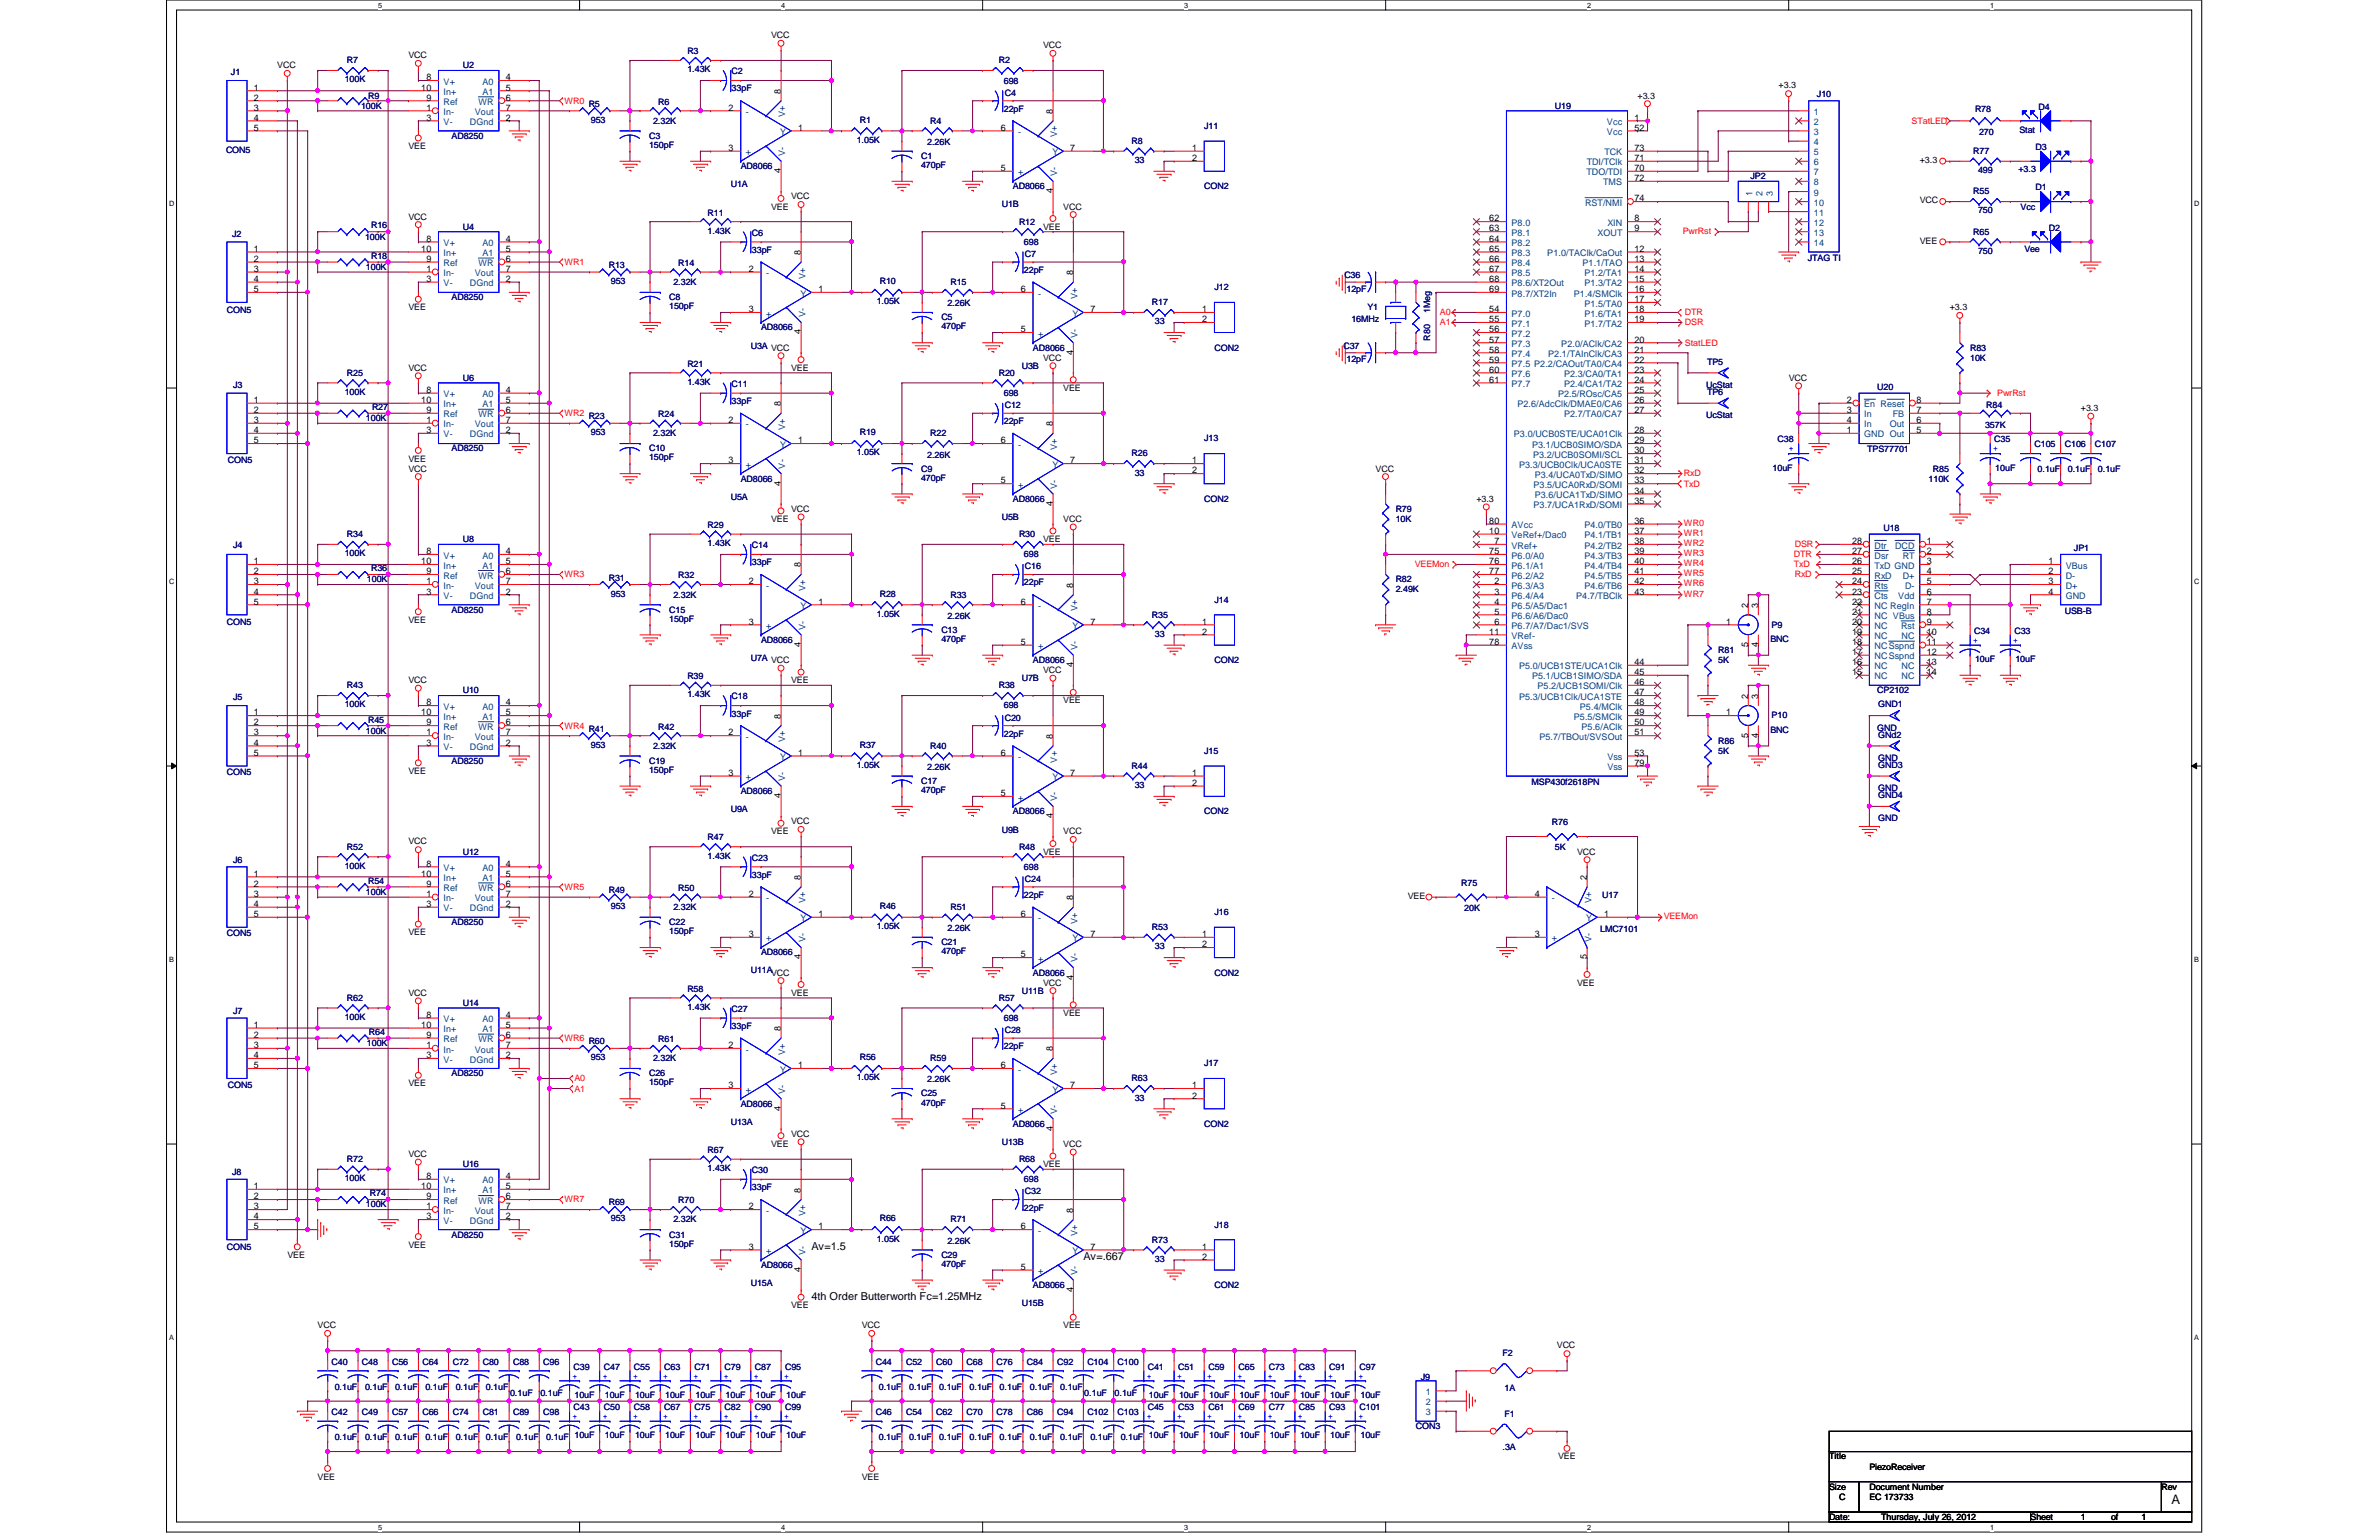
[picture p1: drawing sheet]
<svg xmlns="http://www.w3.org/2000/svg" width="432mm" height="279mm" viewBox="0 0 432 279" stroke-linecap="round" stroke-linejoin="round" font-family="sans-serif">
<defs><g id="words">
<text font-size="2.4" x="394.2" y="272.8">A</text>
<g font-size="2">
<text x="147.3" y="226.7">Av=1.5</text>
<text x="196.6" y="228.6">Av=.667</text>
<text x="147.3" y="235.9">4th Order Butterworth Fc=1.25MHz</text>
</g>
<g font-size="1.7">
<text x="46.1" y="16.4">1</text>
<text x="76.5" y="16.4">10</text>
<text x="77.4" y="14.6">8</text>
<text x="91.8" y="14.6">4</text>
<text x="91.8" y="16.4">5</text>
<text x="141.7" y="17" transform="rotate(-90 141.7 17)">8</text>
<text x="46.1" y="18.2">2</text>
<text x="46.1" y="20.1">3</text>
<text x="46.1" y="21.9">4</text>
<text x="46.1" y="23.7">5</text>
<text x="77.4" y="20.1">1</text>
<text x="77.4" y="21.9">3</text>
<text x="77.4" y="18.2">9</text>
<text x="91.8" y="20.1">7</text>
<text x="91.8" y="21.9">2</text>
<text x="91.8" y="18.2">6</text>
<text x="132.2" y="20.1">2</text>
<text x="144.9" y="23.7">1</text>
<text x="181.7" y="23.7">6</text>
<text x="191.1" y="20.7" transform="rotate(-90 191.1 20.7)">8</text>
<text x="296.7" y="21.9">1</text>
<text x="296.7" y="23.7">52</text>
<text x="132.2" y="27.4">3</text>
<text x="194.3" y="27.4">7</text>
<text x="216.4" y="27.4">1</text>
<text x="216.4" y="29.2">2</text>
<text x="296.7" y="29.2">71</text>
<text x="296.7" y="27.4">73</text>
<text x="141.7" y="31.4" transform="rotate(-90 141.7 31.4)">4</text>
<text x="181.7" y="31">5</text>
<text x="191.1" y="35.1" transform="rotate(-90 191.1 35.1)">4</text>
<text x="296.7" y="32.9">72</text>
<text x="296.7" y="31">70</text>
<text x="270.3" y="40.2">62</text>
<text x="270.3" y="42">63</text>
<text x="296.7" y="40.2">8</text>
<text x="296.7" y="36.5">74</text>
<text x="296.7" y="42">9</text>
<text x="46.1" y="45.7">1</text>
<text x="46.1" y="47.5">2</text>
<text x="76.5" y="45.7">10</text>
<text x="77.4" y="47.5">9</text>
<text x="77.4" y="43.9">8</text>
<text x="91.8" y="43.9">4</text>
<text x="91.8" y="45.7">5</text>
<text x="91.8" y="47.5">6</text>
<text x="145.4" y="46.3" transform="rotate(-90 145.4 46.3)">8</text>
<text x="270.3" y="43.9">64</text>
<text x="270.3" y="45.7">65</text>
<text x="270.3" y="47.5">66</text>
<text x="296.7" y="47.5">13</text>
<text x="296.7" y="45.7">12</text>
<text x="46.1" y="49.3">3</text>
<text x="46.1" y="51.1">4</text>
<text x="46.1" y="53">5</text>
<text x="77.4" y="49.3">1</text>
<text x="77.4" y="51.1">3</text>
<text x="91.8" y="49.3">7</text>
<text x="91.8" y="51.1">2</text>
<text x="135.9" y="49.3">2</text>
<text x="148.5" y="53">1</text>
<text x="185.3" y="53">6</text>
<text x="194.8" y="49.9" transform="rotate(-90 194.8 49.9)">8</text>
<text x="270.3" y="49.3">67</text>
<text x="270.3" y="51.1">68</text>
<text x="270.3" y="53">69</text>
<text x="296.7" y="51.1">15</text>
<text x="296.7" y="53">16</text>
<text x="296.7" y="49.3">14</text>
<text x="135.9" y="56.6">3</text>
<text x="197.9" y="56.6">7</text>
<text x="218.2" y="56.6">1</text>
<text x="218.2" y="58.5">2</text>
<text x="270.3" y="56.6">54</text>
<text x="270.3" y="58.5">55</text>
<text x="296.7" y="56.6">18</text>
<text x="296.7" y="58.5">19</text>
<text x="296.7" y="54.8">17</text>
<text x="145.4" y="60.7" transform="rotate(-90 145.4 60.7)">4</text>
<text x="185.3" y="60.3">5</text>
<text x="194.8" y="64.3" transform="rotate(-90 194.8 64.3)">4</text>
<text x="270.3" y="64">58</text>
<text x="270.3" y="65.8">59</text>
<text x="270.3" y="60.3">56</text>
<text x="270.3" y="62.1">57</text>
<text x="296.7" y="64">21</text>
<text x="296.7" y="65.8">22</text>
<text x="296.7" y="62.1">20</text>
<text x="77.4" y="71.3">8</text>
<text x="91.8" y="71.3">4</text>
<text x="270.3" y="67.6">60</text>
<text x="270.3" y="69.4">61</text>
<text x="296.7" y="67.6">23</text>
<text x="296.7" y="69.4">24</text>
<text x="296.7" y="71.3">25</text>
<text x="46.1" y="73.1">1</text>
<text x="46.1" y="74.9">2</text>
<text x="46.1" y="76.8">3</text>
<text x="76.5" y="73.1">10</text>
<text x="77.4" y="76.8">1</text>
<text x="77.4" y="74.9">9</text>
<text x="91.8" y="76.8">7</text>
<text x="91.8" y="73.1">5</text>
<text x="91.8" y="74.9">6</text>
<text x="132.2" y="76.8">2</text>
<text x="141.7" y="73.7" transform="rotate(-90 141.7 73.7)">8</text>
<text x="191.1" y="77.3" transform="rotate(-90 191.1 77.3)">8</text>
<text x="296.7" y="74.9">27</text>
<text x="296.7" y="73.1">26</text>
<text x="335.2" y="76.8">4</text>
<text x="335.2" y="73.1">2</text>
<text x="335.2" y="74.9">3</text>
<text x="347.9" y="73.1">8</text>
<text x="347.9" y="74.9">7</text>
<text x="347.9" y="76.8">6</text>
<text x="46.1" y="78.6">4</text>
<text x="46.1" y="80.4">5</text>
<text x="77.4" y="78.6">3</text>
<text x="91.8" y="78.6">2</text>
<text x="144.9" y="80.4">1</text>
<text x="181.7" y="80.4">6</text>
<text x="296.7" y="78.6">28</text>
<text x="296.7" y="82.3">30</text>
<text x="296.7" y="80.4">29</text>
<text x="335.2" y="78.6">1</text>
<text x="347.9" y="78.6">5</text>
<text x="132.2" y="84.1">3</text>
<text x="141.7" y="88.1" transform="rotate(-90 141.7 88.1)">4</text>
<text x="181.7" y="87.7">5</text>
<text x="194.3" y="84.1">7</text>
<text x="216.4" y="84.1">1</text>
<text x="216.4" y="85.9">2</text>
<text x="296.7" y="87.7">33</text>
<text x="296.7" y="85.9">32</text>
<text x="296.7" y="84.1">31</text>
<text x="296.7" y="89.6">34</text>
<text x="191.1" y="91.8" transform="rotate(-90 191.1 91.8)">4</text>
<text x="270.3" y="95">80</text>
<text x="296.7" y="95">36</text>
<text x="296.7" y="91.4">35</text>
<text x="77.4" y="100.5">8</text>
<text x="91.8" y="100.5">4</text>
<text x="270.3" y="100.5">75</text>
<text x="270.3" y="96.9">10</text>
<text x="271.2" y="98.7">7</text>
<text x="296.7" y="100.5">39</text>
<text x="296.7" y="98.7">38</text>
<text x="296.7" y="96.9">37</text>
<text x="336.2" y="100.5">27</text>
<text x="336.2" y="98.7">28</text>
<text x="349.7" y="98.7">1</text>
<text x="349.7" y="100.5">2</text>
<text x="46.1" y="102.4">1</text>
<text x="46.1" y="104.2">2</text>
<text x="46.1" y="106">3</text>
<text x="46.1" y="107.9">4</text>
<text x="76.5" y="102.4">10</text>
<text x="77.4" y="106">1</text>
<text x="77.4" y="107.9">3</text>
<text x="77.4" y="104.2">9</text>
<text x="91.8" y="106">7</text>
<text x="91.8" y="107.9">2</text>
<text x="91.8" y="102.4">5</text>
<text x="91.8" y="104.2">6</text>
<text x="135.9" y="106">2</text>
<text x="145.4" y="103" transform="rotate(-90 145.4 103)">8</text>
<text x="194.8" y="106.6" transform="rotate(-90 194.8 106.6)">8</text>
<text x="270.3" y="102.4">76</text>
<text x="270.3" y="104.2">77</text>
<text x="271.2" y="106">2</text>
<text x="271.2" y="107.9">3</text>
<text x="296.7" y="106">42</text>
<text x="296.7" y="107.9">43</text>
<text x="296.7" y="104.2">41</text>
<text x="296.7" y="102.4">40</text>
<text x="336.2" y="107.9">23</text>
<text x="336.2" y="106">24</text>
<text x="336.2" y="104.2">25</text>
<text x="336.2" y="102.4">26</text>
<text x="349.7" y="104.2">4</text>
<text x="349.7" y="106">5</text>
<text x="349.7" y="107.9">6</text>
<text x="349.7" y="102.4">3</text>
<text x="371.8" y="102.4">1</text>
<text x="371.8" y="106">3</text>
<text x="371.8" y="104.2">2</text>
<text x="371.8" y="107.9">4</text>
<text x="46.1" y="109.7">5</text>
<text x="135.9" y="113.3">3</text>
<text x="148.5" y="109.7">1</text>
<text x="185.3" y="109.7">6</text>
<text x="197.9" y="113.3">7</text>
<text x="218.2" y="113.3">1</text>
<text x="271.2" y="109.7">4</text>
<text x="271.2" y="111.5">5</text>
<text x="271.2" y="113.3">6</text>
<text x="313.3" y="113.3">1</text>
<text x="317.3" y="110.3" transform="rotate(-90 317.3 110.3)">2</text>
<text x="319.1" y="110.3" transform="rotate(-90 319.1 110.3)">3</text>
<text x="336.2" y="113.3">20</text>
<text x="336.2" y="111.5">21</text>
<text x="336.2" y="109.7">22</text>
<text x="349.7" y="113.3">9</text>
<text x="349.7" y="109.7">7</text>
<text x="349.7" y="111.5">8</text>
<text x="145.4" y="117.3" transform="rotate(-90 145.4 117.3)">4</text>
<text x="185.3" y="117">5</text>
<text x="218.2" y="115.1">2</text>
<text x="270.3" y="117">78</text>
<text x="270.3" y="115.1">11</text>
<text x="317.3" y="117.3" transform="rotate(-90 317.3 117.3)">5</text>
<text x="319.1" y="117.3" transform="rotate(-90 319.1 117.3)">4</text>
<text x="336.2" y="118.8">17</text>
<text x="336.2" y="117">18</text>
<text x="336.2" y="115.1">19</text>
<text x="349.7" y="117">11</text>
<text x="349.7" y="118.8">12</text>
<text x="349.7" y="115.1">10</text>
<text x="194.8" y="121" transform="rotate(-90 194.8 121)">4</text>
<text x="296.7" y="120.6">44</text>
<text x="296.7" y="122.5">45</text>
<text x="296.7" y="124.3">46</text>
<text x="336.2" y="122.5">15</text>
<text x="336.2" y="120.6">16</text>
<text x="349.7" y="122.5">14</text>
<text x="349.7" y="120.6">13</text>
<text x="46.1" y="129.8">1</text>
<text x="46.1" y="131.6">2</text>
<text x="76.5" y="129.8">10</text>
<text x="77.4" y="131.6">9</text>
<text x="77.4" y="128">8</text>
<text x="91.8" y="128">4</text>
<text x="91.8" y="129.8">5</text>
<text x="91.8" y="131.6">6</text>
<text x="141.7" y="130.4" transform="rotate(-90 141.7 130.4)">8</text>
<text x="296.7" y="131.6">50</text>
<text x="296.7" y="126.2">47</text>
<text x="296.7" y="129.8">49</text>
<text x="296.7" y="128">48</text>
<text x="313.3" y="129.8">1</text>
<text x="317.3" y="126.7" transform="rotate(-90 317.3 126.7)">2</text>
<text x="319.1" y="126.7" transform="rotate(-90 319.1 126.7)">3</text>
<text x="46.1" y="133.4">3</text>
<text x="46.1" y="135.3">4</text>
<text x="46.1" y="137.1">5</text>
<text x="77.4" y="133.4">1</text>
<text x="77.4" y="135.3">3</text>
<text x="91.8" y="133.4">7</text>
<text x="91.8" y="135.3">2</text>
<text x="132.2" y="133.4">2</text>
<text x="144.9" y="137.1">1</text>
<text x="181.7" y="137.1">6</text>
<text x="191.1" y="134.1" transform="rotate(-90 191.1 134.1)">8</text>
<text x="296.7" y="133.4">51</text>
<text x="296.7" y="137.1">53</text>
<text x="317.3" y="133.8" transform="rotate(-90 317.3 133.8)">5</text>
<text x="319.1" y="133.8" transform="rotate(-90 319.1 133.8)">4</text>
<text x="132.2" y="140.8">3</text>
<text x="194.3" y="140.8">7</text>
<text x="216.4" y="140.8">1</text>
<text x="216.4" y="142.6">2</text>
<text x="296.7" y="138.9">79</text>
<text x="141.7" y="144.8" transform="rotate(-90 141.7 144.8)">4</text>
<text x="181.7" y="144.4">5</text>
<text x="191.1" y="148.5" transform="rotate(-90 191.1 148.5)">4</text>
<text x="46.1" y="159">1</text>
<text x="46.1" y="160.9">2</text>
<text x="76.5" y="159">10</text>
<text x="77.4" y="160.9">9</text>
<text x="77.4" y="157.2">8</text>
<text x="91.8" y="157.2">4</text>
<text x="91.8" y="159">5</text>
<text x="91.8" y="160.9">6</text>
<text x="145.4" y="159.6" transform="rotate(-90 145.4 159.6)">8</text>
<text x="288" y="159.6" transform="rotate(-90 288 159.6)">2</text>
<text x="46.1" y="162.7">3</text>
<text x="46.1" y="164.5">4</text>
<text x="46.1" y="166.4">5</text>
<text x="77.4" y="162.7">1</text>
<text x="77.4" y="164.5">3</text>
<text x="91.8" y="162.7">7</text>
<text x="91.8" y="164.5">2</text>
<text x="135.9" y="162.7">2</text>
<text x="148.5" y="166.4">1</text>
<text x="185.3" y="166.4">6</text>
<text x="194.8" y="163.3" transform="rotate(-90 194.8 163.3)">8</text>
<text x="278.6" y="162.7">4</text>
<text x="291.2" y="166.4">1</text>
<text x="135.9" y="170">3</text>
<text x="185.3" y="173.7">5</text>
<text x="197.9" y="170">7</text>
<text x="218.2" y="170">1</text>
<text x="218.2" y="171.9">2</text>
<text x="278.6" y="170">3</text>
<text x="145.4" y="174.1" transform="rotate(-90 145.4 174.1)">4</text>
<text x="194.8" y="177.7" transform="rotate(-90 194.8 177.7)">4</text>
<text x="288" y="174.1" transform="rotate(-90 288 174.1)">5</text>
<text x="77.4" y="184.7">8</text>
<text x="91.8" y="184.7">4</text>
<text x="46.1" y="186.5">1</text>
<text x="46.1" y="188.3">2</text>
<text x="46.1" y="190.2">3</text>
<text x="46.1" y="192">4</text>
<text x="76.5" y="186.5">10</text>
<text x="77.4" y="190.2">1</text>
<text x="77.4" y="192">3</text>
<text x="77.4" y="188.3">9</text>
<text x="91.8" y="190.2">7</text>
<text x="91.8" y="192">2</text>
<text x="91.8" y="186.5">5</text>
<text x="91.8" y="188.3">6</text>
<text x="132.2" y="190.2">2</text>
<text x="141.7" y="187.1" transform="rotate(-90 141.7 187.1)">8</text>
<text x="191.1" y="190.8" transform="rotate(-90 191.1 190.8)">8</text>
<text x="46.1" y="193.8">5</text>
<text x="132.2" y="197.4">3</text>
<text x="144.9" y="193.8">1</text>
<text x="181.7" y="193.8">6</text>
<text x="194.3" y="197.4">7</text>
<text x="216.4" y="197.4">1</text>
<text x="141.7" y="201.5" transform="rotate(-90 141.7 201.5)">4</text>
<text x="181.7" y="201.1">5</text>
<text x="216.4" y="199.3">2</text>
<text x="191.1" y="205.1" transform="rotate(-90 191.1 205.1)">4</text>
<text x="46.1" y="215.7">1</text>
<text x="76.5" y="215.7">10</text>
<text x="77.4" y="213.9">8</text>
<text x="91.8" y="213.9">4</text>
<text x="91.8" y="215.7">5</text>
<text x="46.1" y="217.6">2</text>
<text x="46.1" y="219.4">3</text>
<text x="46.1" y="221.2">4</text>
<text x="77.4" y="219.4">1</text>
<text x="77.4" y="221.2">3</text>
<text x="77.4" y="217.6">9</text>
<text x="91.8" y="219.4">7</text>
<text x="91.8" y="221.2">2</text>
<text x="91.8" y="217.6">6</text>
<text x="135.9" y="219.4">2</text>
<text x="145.4" y="216.4" transform="rotate(-90 145.4 216.4)">8</text>
<text x="194.8" y="220" transform="rotate(-90 194.8 220)">8</text>
<text x="46.1" y="223.1">5</text>
<text x="135.9" y="226.7">3</text>
<text x="148.5" y="223.1">1</text>
<text x="185.3" y="223.1">6</text>
<text x="197.9" y="226.7">7</text>
<text x="218.2" y="226.7">1</text>
<text x="145.4" y="230.8" transform="rotate(-90 145.4 230.8)">4</text>
<text x="185.3" y="230.4">5</text>
<text x="218.2" y="228.6">2</text>
<text x="194.8" y="234.4" transform="rotate(-90 194.8 234.4)">4</text>
</g>
<g font-size="1.7" fill="#004080">
<text x="80.5" y="17.2">In+</text>
<text x="80.5" y="15.4">V+</text>
<text x="87.6" y="15.4">A0</text>
<text x="87.6" y="17.2">A1</text>
<text x="80.5" y="20.9">In-</text>
<text x="80.5" y="22.7">V-</text>
<text x="80.5" y="19">Ref</text>
<text x="85.3" y="22.7">DGnd</text>
<text x="86.2" y="20.9">Vout</text>
<text x="86.8" y="19">WR</text>
<text x="135.4" y="20.9">-</text>
<text x="142.5" y="21.3" transform="rotate(-90 142.5 21.3)">V+</text>
<text x="291.7" y="22.7">Vcc</text>
<text x="329.2" y="20.9">1</text>
<text x="329.2" y="22.7">2</text>
<text x="135.4" y="28.2">+</text>
<text x="141.6" y="24.5">Y</text>
<text x="142.5" y="28.3" transform="rotate(-90 142.5 28.3)">V-</text>
<text x="184.8" y="24.5">-</text>
<text x="191" y="28.2">Y</text>
<text x="191.9" y="24.9" transform="rotate(-90 191.9 24.9)">V+</text>
<text x="291.2" y="28.2">TCK</text>
<text x="291.7" y="24.5">Vcc</text>
<text x="329.2" y="24.5">3</text>
<text x="329.2" y="26.4">4</text>
<text x="329.2" y="28.2">5</text>
<text x="184.8" y="31.8">+</text>
<text x="191.9" y="32" transform="rotate(-90 191.9 32)">V-</text>
<text x="288" y="31.8">TDO/TDI</text>
<text x="288" y="30">TDI/TClk</text>
<text x="291" y="33.7">TMS</text>
<text x="318.1" y="35.6" transform="rotate(-90 318.1 35.6)">1</text>
<text x="319.9" y="35.6" transform="rotate(-90 319.9 35.6)">2</text>
<text x="321.8" y="35.6" transform="rotate(-90 321.8 35.6)">3</text>
<text x="329.2" y="30">6</text>
<text x="329.2" y="31.8">7</text>
<text x="329.2" y="33.7">8</text>
<text x="329.2" y="35.5">9</text>
<text x="274.4" y="41">P8.0</text>
<text x="287.7" y="37.3">RST/NMI</text>
<text x="291.8" y="41">XIN</text>
<text x="329.2" y="37.3">10</text>
<text x="329.2" y="39.2">11</text>
<text x="329.2" y="41">12</text>
<text x="80.5" y="46.5">In+</text>
<text x="80.5" y="44.7">V+</text>
<text x="87.6" y="44.7">A0</text>
<text x="87.6" y="46.5">A1</text>
<text x="274.4" y="42.8">P8.1</text>
<text x="274.4" y="44.7">P8.2</text>
<text x="274.4" y="46.5">P8.3</text>
<text x="280.8" y="46.5">P1.0/TAClk/CaOut</text>
<text x="290" y="42.8">XOUT</text>
<text x="329.2" y="42.8">13</text>
<text x="329.2" y="44.7">14</text>
<text x="80.5" y="50.1">In-</text>
<text x="80.5" y="51.9">V-</text>
<text x="80.5" y="48.3">Ref</text>
<text x="85.3" y="51.9">DGnd</text>
<text x="86.2" y="50.1">Vout</text>
<text x="86.8" y="48.3">WR</text>
<text x="139.1" y="50.1">-</text>
<text x="145.3" y="53.8">Y</text>
<text x="146.2" y="50.5" transform="rotate(-90 146.2 50.5)">V+</text>
<text x="188.4" y="53.8">-</text>
<text x="274.4" y="48.3">P8.4</text>
<text x="274.4" y="50.1">P8.5</text>
<text x="274.4" y="51.9">P8.6/XT2Out</text>
<text x="274.4" y="53.8">P8.7/XT2In</text>
<text x="285.7" y="53.8">P1.4/SMClk</text>
<text x="287.2" y="48.3">P1.1/TAO</text>
<text x="287.6" y="51.9">P1.3/TA2</text>
<text x="287.6" y="50.1">P1.2/TA1</text>
<text x="139.1" y="57.4">+</text>
<text x="146.2" y="57.6" transform="rotate(-90 146.2 57.6)">V-</text>
<text x="194.6" y="57.4">Y</text>
<text x="195.6" y="54.2" transform="rotate(-90 195.6 54.2)">V+</text>
<text x="274.4" y="57.4">P7.0</text>
<text x="274.4" y="59.3">P7.1</text>
<text x="287.6" y="57.4">P1.6/TA1</text>
<text x="287.6" y="59.3">P1.7/TA2</text>
<text x="287.6" y="55.6">P1.5/TA0</text>
<text x="188.4" y="61.1">+</text>
<text x="195.6" y="61.3" transform="rotate(-90 195.6 61.3)">V-</text>
<text x="274.4" y="64.8">P7.4</text>
<text x="274.4" y="61.1">P7.2</text>
<text x="274.4" y="62.9">P7.3</text>
<text x="281" y="64.8">P2.1/TAInClk/CA3</text>
<text x="283.4" y="62.9">P2.0/AClk/CA2</text>
<text x="274.4" y="66.6">P7.5 P2.2/CAOut/TA0/CA4</text>
<text x="274.4" y="68.4">P7.6</text>
<text x="274.4" y="70.2">P7.7</text>
<text x="283.9" y="68.4">P2.3/CA0/TA1</text>
<text x="283.9" y="70.2">P2.4/CA1/TA2</text>
<text x="80.5" y="77.6">In-</text>
<text x="80.5" y="75.7">Ref</text>
<text x="80.5" y="73.9">In+</text>
<text x="80.5" y="72.1">V+</text>
<text x="86.2" y="77.6">Vout</text>
<text x="86.8" y="75.7">WR</text>
<text x="87.6" y="72.1">A0</text>
<text x="87.6" y="73.9">A1</text>
<text x="135.4" y="77.6">-</text>
<text x="142.5" y="78" transform="rotate(-90 142.5 78)">V+</text>
<text x="275.4" y="73.9">P2.6/AdcClk/DMAE0/CA6</text>
<text x="282.8" y="72.1">P2.5/ROsc/CA5</text>
<text x="283.9" y="75.7">P2.7/TA0/CA7</text>
<text x="338.4" y="77.6">In</text>
<text x="338.4" y="73.9">En Reset</text>
<text x="338.4" y="75.7">In</text>
<text x="343" y="77.6">Out</text>
<text x="343.5" y="75.7">FB</text>
<text x="80.5" y="79.4">V-</text>
<text x="85.3" y="79.4">DGnd</text>
<text x="141.6" y="81.2">Y</text>
<text x="184.8" y="81.2">-</text>
<text x="191.9" y="81.6" transform="rotate(-90 191.9 81.6)">V+</text>
<text x="274.8" y="79.4">P3.0/UCB0STE/UCA01Clk</text>
<text x="278.1" y="81.2">P3.1/UCB0SIMO/SDA</text>
<text x="278.3" y="83.1">P3.2/UCB0SOMI/SCL</text>
<text x="338.4" y="79.4">GND Out</text>
<text x="135.4" y="84.9">+</text>
<text x="142.5" y="85" transform="rotate(-90 142.5 85)">V-</text>
<text x="184.8" y="88.5">+</text>
<text x="191" y="84.9">Y</text>
<text x="191.9" y="88.7" transform="rotate(-90 191.9 88.7)">V-</text>
<text x="275.7" y="84.9">P3.3/UCB0Clk/UCA0STE</text>
<text x="278.3" y="88.5">P3.5/UCA0RxD/SOMI</text>
<text x="278.6" y="86.7">P3.4/UCA0TxD/SIMO</text>
<text x="274.4" y="95.8">AVcc</text>
<text x="278.3" y="92.2">P3.7/UCA1RxD/SOMI</text>
<text x="278.6" y="90.4">P3.6/UCA1TxD/SIMO</text>
<text x="287.6" y="95.8">P4.0/TB0</text>
<text x="80.5" y="101.3">V+</text>
<text x="87.6" y="101.3">A0</text>
<text x="274.4" y="101.3">P6.0/A0</text>
<text x="274.4" y="97.7">VeRef+/Dac0</text>
<text x="274.4" y="99.5">VRef+</text>
<text x="287.6" y="101.3">P4.3/TB3</text>
<text x="287.6" y="99.5">P4.2/TB2</text>
<text x="287.6" y="97.7">P4.1/TB1</text>
<text x="340.2" y="101.3">Dsr</text>
<text x="340.2" y="99.5">Dtr</text>
<text x="344" y="99.5">DCD</text>
<text x="345.4" y="101.3">RT</text>
<text x="80.5" y="106.8">In-</text>
<text x="80.5" y="105">Ref</text>
<text x="80.5" y="103.2">In+</text>
<text x="86.2" y="106.8">Vout</text>
<text x="86.8" y="105">WR</text>
<text x="87.6" y="103.2">A1</text>
<text x="139.1" y="106.8">-</text>
<text x="146.2" y="107.2" transform="rotate(-90 146.2 107.2)">V+</text>
<text x="274.4" y="106.8">P6.3/A3</text>
<text x="274.4" y="103.2">P6.1/A1</text>
<text x="274.4" y="105">P6.2/A2</text>
<text x="287.6" y="106.8">P4.6/TB6</text>
<text x="287.6" y="105">P4.5/TB5</text>
<text x="287.6" y="103.2">P4.4/TB4</text>
<text x="340.2" y="106.8">Rts</text>
<text x="340.2" y="105">RxD</text>
<text x="340.2" y="103.2">TxD GND</text>
<text x="345.4" y="105">D+</text>
<text x="345.8" y="106.8">D-</text>
<text x="374.9" y="103.2">VBus</text>
<text x="374.9" y="106.8">D+</text>
<text x="374.9" y="105">D-</text>
<text x="80.5" y="108.7">V-</text>
<text x="85.3" y="108.7">DGnd</text>
<text x="145.3" y="110.5">Y</text>
<text x="188.4" y="110.5">-</text>
<text x="195.6" y="110.9" transform="rotate(-90 195.6 110.9)">V+</text>
<text x="274.4" y="108.7">P6.4/A4</text>
<text x="274.4" y="110.5">P6.5/A5/Dac1</text>
<text x="274.4" y="112.3">P6.6/A6/Dac0</text>
<text x="286.1" y="108.7">P4.7/TBClk</text>
<text x="340.2" y="112.3">NC VBus</text>
<text x="340.2" y="110.5">NC RegIn</text>
<text x="340.2" y="108.7">Cts</text>
<text x="344.6" y="108.7">Vdd</text>
<text x="374.9" y="108.7">GND</text>
<text x="139.1" y="114.1">+</text>
<text x="146.2" y="114.3" transform="rotate(-90 146.2 114.3)">V-</text>
<text x="188.4" y="117.8">+</text>
<text x="194.6" y="114.1">Y</text>
<text x="195.6" y="117.9" transform="rotate(-90 195.6 117.9)">V-</text>
<text x="274.4" y="114.1">P6.7/A7/Dac1/SVS</text>
<text x="274.4" y="117.8">AVss</text>
<text x="274.4" y="116">VRef-</text>
<text x="340.2" y="119.6">NCSspnd</text>
<text x="340.2" y="117.8">NCSspnd</text>
<text x="340.2" y="116">NC</text>
<text x="340.2" y="114.1">NC</text>
<text x="345.1" y="114.1">Rst</text>
<text x="345.1" y="116">NC</text>
<text x="275.7" y="121.5">P5.0/UCB1STE/UCA1Clk</text>
<text x="278.1" y="123.3">P5.1/UCB1SIMO/SDA</text>
<text x="279.1" y="125.1">P5.2/UCB1SOMI/Clk</text>
<text x="340.2" y="123.3">NC</text>
<text x="340.2" y="121.5">NC</text>
<text x="345.1" y="123.3">NC</text>
<text x="345.1" y="121.5">NC</text>
<text x="80.5" y="130.6">In+</text>
<text x="80.5" y="128.8">V+</text>
<text x="87.6" y="128.8">A0</text>
<text x="87.6" y="130.6">A1</text>
<text x="275.7" y="127">P5.3/UCB1Clk/UCA1STE</text>
<text x="285.7" y="130.6">P5.5/SMClk</text>
<text x="286.8" y="128.8">P5.4/MClk</text>
<text x="80.5" y="134.2">In-</text>
<text x="80.5" y="136.1">V-</text>
<text x="80.5" y="132.4">Ref</text>
<text x="85.3" y="136.1">DGnd</text>
<text x="86.2" y="134.2">Vout</text>
<text x="86.8" y="132.4">WR</text>
<text x="135.4" y="134.2">-</text>
<text x="141.6" y="137.9">Y</text>
<text x="142.5" y="134.7" transform="rotate(-90 142.5 134.7)">V+</text>
<text x="184.8" y="137.9">-</text>
<text x="279.4" y="134.2">P5.7/TBOut/SVSOut</text>
<text x="287.1" y="132.4">P5.6/AClk</text>
<text x="291.8" y="137.9">Vss</text>
<text x="135.4" y="141.6">+</text>
<text x="142.5" y="141.7" transform="rotate(-90 142.5 141.7)">V-</text>
<text x="191" y="141.6">Y</text>
<text x="191.9" y="138.3" transform="rotate(-90 191.9 138.3)">V+</text>
<text x="291.8" y="139.7">Vss</text>
<text x="184.8" y="145.2">+</text>
<text x="191.9" y="145.4" transform="rotate(-90 191.9 145.4)">V-</text>
<text x="80.5" y="161.7">Ref</text>
<text x="80.5" y="159.9">In+</text>
<text x="80.5" y="158">V+</text>
<text x="86.8" y="161.7">WR</text>
<text x="87.6" y="158">A0</text>
<text x="87.6" y="159.9">A1</text>
<text x="80.5" y="163.5">In-</text>
<text x="80.5" y="165.4">V-</text>
<text x="85.3" y="165.4">DGnd</text>
<text x="86.2" y="163.5">Vout</text>
<text x="139.1" y="163.5">-</text>
<text x="145.3" y="167.2">Y</text>
<text x="146.2" y="163.9" transform="rotate(-90 146.2 163.9)">V+</text>
<text x="188.4" y="167.2">-</text>
<text x="195.6" y="167.6" transform="rotate(-90 195.6 167.6)">V+</text>
<text x="281.7" y="163.5">-</text>
<text x="287.9" y="167.2">Y</text>
<text x="288.8" y="163.9" transform="rotate(-90 288.8 163.9)">V+</text>
<text x="139.1" y="170.8">+</text>
<text x="146.2" y="171" transform="rotate(-90 146.2 171)">V-</text>
<text x="194.6" y="170.8">Y</text>
<text x="281.7" y="170.8">+</text>
<text x="288.8" y="171" transform="rotate(-90 288.8 171)">V-</text>
<text x="188.4" y="174.5">+</text>
<text x="195.6" y="174.6" transform="rotate(-90 195.6 174.6)">V-</text>
<text x="80.5" y="185.5">V+</text>
<text x="87.6" y="185.5">A0</text>
<text x="80.5" y="191">In-</text>
<text x="80.5" y="189.1">Ref</text>
<text x="80.5" y="187.3">In+</text>
<text x="86.2" y="191">Vout</text>
<text x="86.8" y="189.1">WR</text>
<text x="87.6" y="187.3">A1</text>
<text x="135.4" y="191">-</text>
<text x="142.5" y="191.3" transform="rotate(-90 142.5 191.3)">V+</text>
<text x="80.5" y="192.8">V-</text>
<text x="85.3" y="192.8">DGnd</text>
<text x="141.6" y="194.6">Y</text>
<text x="184.8" y="194.6">-</text>
<text x="191.9" y="195" transform="rotate(-90 191.9 195)">V+</text>
<text x="135.4" y="198.2">+</text>
<text x="142.5" y="198.4" transform="rotate(-90 142.5 198.4)">V-</text>
<text x="184.8" y="201.9">+</text>
<text x="191" y="198.2">Y</text>
<text x="191.9" y="202.1" transform="rotate(-90 191.9 202.1)">V-</text>
<text x="80.5" y="214.7">V+</text>
<text x="87.6" y="214.7">A0</text>
<text x="80.5" y="220.2">In-</text>
<text x="80.5" y="218.4">Ref</text>
<text x="80.5" y="216.5">In+</text>
<text x="86.2" y="220.2">Vout</text>
<text x="86.8" y="218.4">WR</text>
<text x="87.6" y="216.5">A1</text>
<text x="139.1" y="220.2">-</text>
<text x="146.2" y="220.6" transform="rotate(-90 146.2 220.6)">V+</text>
<text x="80.5" y="222">V-</text>
<text x="85.3" y="222">DGnd</text>
<text x="139.1" y="227.5">+</text>
<text x="145.3" y="223.9">Y</text>
<text x="146.2" y="227.7" transform="rotate(-90 146.2 227.7)">V-</text>
<text x="188.4" y="223.9">-</text>
<text x="194.6" y="227.5">Y</text>
<text x="195.6" y="224.3" transform="rotate(-90 195.6 224.3)">V+</text>
<text x="188.4" y="231.2">+</text>
<text x="195.6" y="231.3" transform="rotate(-90 195.6 231.3)">V-</text>
<text x="258.8" y="253.1">1</text>
<text x="258.8" y="255">2</text>
<text x="258.8" y="256.8">3</text>
</g>
<g font-size="1.6" fill="#000080">
<text x="62.9" y="11.5">R7</text>
<text x="124.8" y="9.9">R3</text>
<text x="181.3" y="11.5">R2</text>
<text x="41.9" y="13.7">J1</text>
<text x="62.6" y="14.9">100K</text>
<text x="66.8" y="17.9">R9</text>
<text x="84" y="12.4">U2</text>
<text x="124.8" y="13.1">1.43K</text>
<text x="132.8" y="13.5">C2</text>
<text x="132.8" y="16.6">33pF</text>
<text x="182.2" y="15.2">698</text>
<text x="182.4" y="17.4">C4</text>
<text x="329.8" y="17.5">J10</text>
<text x="65.5" y="19.7">100K</text>
<text x="106.8" y="19.3">R5</text>
<text x="107.2" y="22.3">953</text>
<text x="118.5" y="22.5">2.32K</text>
<text x="119.5" y="19">R6</text>
<text x="156" y="22.3">R1</text>
<text x="168.8" y="22.5">R4</text>
<text x="182.2" y="20.3">22pF</text>
<text x="218.6" y="23.4">J11</text>
<text x="282.2" y="19.7">U19</text>
<text x="358.5" y="20.3">R78</text>
<text x="370" y="19.9">D4</text>
<text x="41" y="27.8">CON5</text>
<text x="82" y="25.2">AD8250</text>
<text x="117.8" y="25.2">C3</text>
<text x="117.8" y="26.8">150pF</text>
<text x="155.5" y="26">1.05K</text>
<text x="167.2" y="28.9">C1</text>
<text x="168.3" y="26.3">2.26K</text>
<text x="205.4" y="26.1">R8</text>
<text x="206" y="29.6">33</text>
<text x="358.1" y="27.9">R77</text>
<text x="359.2" y="24.5">270</text>
<text x="366.5" y="24.1">Stat</text>
<text x="369.4" y="27.2">D3</text>
<text x="132.6" y="34">U1A</text>
<text x="134.5" y="30.7">AD8066</text>
<text x="167.2" y="30.5">470pF</text>
<text x="183.9" y="34.3">AD8066</text>
<text x="218.6" y="34.3">CON2</text>
<text x="317.7" y="32.5">JP2</text>
<text x="358.1" y="35.3">R55</text>
<text x="359" y="31.4">499</text>
<text x="366.4" y="31.2">+3.3</text>
<text x="369.4" y="34.5">D1</text>
<text x="67.4" y="41.3">R16</text>
<text x="84" y="41.7">U4</text>
<text x="128.4" y="39.1">R11</text>
<text x="181.8" y="37.6">U1B</text>
<text x="185" y="40.8">R12</text>
<text x="359" y="38.7">750</text>
<text x="366.7" y="38.2">Vcc</text>
<text x="371.9" y="41.9">D2</text>
<text x="42.1" y="42.9">J2</text>
<text x="66.3" y="43.5">100K</text>
<text x="67.4" y="46.9">R18</text>
<text x="128.4" y="42.4">1.43K</text>
<text x="136.5" y="42.8">C6</text>
<text x="136.5" y="45.9">33pF</text>
<text x="185.8" y="44.4">698</text>
<text x="186" y="46.6">C7</text>
<text x="328.1" y="47.3">JTAG TI</text>
<text x="358.1" y="42.6">R65</text>
<text x="359" y="46.1">750</text>
<text x="367.5" y="45.7">Vee</text>
<text x="66.4" y="49">100K</text>
<text x="110.5" y="48.6">R13</text>
<text x="110.9" y="51.5">953</text>
<text x="122.2" y="51.7">2.32K</text>
<text x="123.1" y="48.3">R14</text>
<text x="159.7" y="51.5">R10</text>
<text x="172.5" y="51.7">R15</text>
<text x="185.8" y="49.5">22pF</text>
<text x="220.4" y="52.6">J12</text>
<text x="244" y="50.5">C36</text>
<text x="244.4" y="53">12pF</text>
<text x="41.2" y="56.9">CON5</text>
<text x="82" y="54.5">AD8250</text>
<text x="121.5" y="54.5">C8</text>
<text x="121.5" y="56.1">150pF</text>
<text x="138.1" y="59.9">AD8066</text>
<text x="159.1" y="55.2">1.05K</text>
<text x="170.9" y="58.1">C5</text>
<text x="170.9" y="59.8">470pF</text>
<text x="172" y="55.6">2.26K</text>
<text x="209.1" y="55.4">R17</text>
<text x="209.6" y="58.8">33</text>
<text x="245.3" y="58.5">16MHz</text>
<text x="248.2" y="56.3">Y1</text>
<text x="259.6" y="56.9" transform="rotate(-90 259.6 56.9)">1Meg</text>
<text x="136.3" y="63.2">U3A VCC</text>
<text x="187.5" y="63.6">AD8066</text>
<text x="220.4" y="63.6">CON2</text>
<text x="243.8" y="63.2">C37</text>
<text x="244.4" y="65.6">12pF</text>
<text x="259.6" y="61.8" transform="rotate(-90 259.6 61.8)">R80</text>
<text x="357.6" y="63.6">R83</text>
<text x="357.6" y="65.4">10K</text>
<text x="42.3" y="70.4">J3</text>
<text x="62.6" y="71.7">100K</text>
<text x="62.9" y="68.2">R25</text>
<text x="84" y="69.1">U6</text>
<text x="124.8" y="66.5">R21</text>
<text x="124.8" y="69.8">1.43K</text>
<text x="132.8" y="70.2">C11</text>
<text x="181.3" y="68.2">R20</text>
<text x="182.2" y="71.8">698</text>
<text x="185.5" y="66.9">U3B</text>
<text x="309.7" y="70.4">UcStat</text>
<text x="309.8" y="66.2">TP5</text>
<text x="309.8" y="71.7">TP6</text>
<text x="340.7" y="70.7">U20</text>
<text x="66.4" y="76.4">100K</text>
<text x="67.5" y="74.4">R27</text>
<text x="106.8" y="76">R23</text>
<text x="119.5" y="75.7">R24</text>
<text x="132.8" y="73.3">33pF</text>
<text x="182.2" y="77">22pF</text>
<text x="182.4" y="74">C12</text>
<text x="309.7" y="75.9">UcStat</text>
<text x="360.3" y="77.7">357K</text>
<text x="360.5" y="74">R84</text>
<text x="82" y="81.9">AD8250</text>
<text x="107.2" y="79">953</text>
<text x="117.8" y="81.9">C10</text>
<text x="117.8" y="83.5">150pF</text>
<text x="118.5" y="79.2">2.32K</text>
<text x="155.5" y="82.6">1.05K</text>
<text x="156" y="79">R19</text>
<text x="168.3" y="83">2.26K</text>
<text x="168.8" y="79.2">R22</text>
<text x="205.4" y="82.8">R26</text>
<text x="218.6" y="80.1">J13</text>
<text x="322.6" y="80.3">C38</text>
<text x="338.9" y="82.1">TPS77701</text>
<text x="361.9" y="80.3">C35</text>
<text x="369.3" y="81.2">C105</text>
<text x="374.8" y="81.2">C106</text>
<text x="380.2" y="81.2">C107</text>
<text x="41.4" y="84.1">CON5</text>
<text x="134.5" y="87.4">AD8066</text>
<text x="167.2" y="85.6">C9</text>
<text x="167.2" y="87.2">470pF</text>
<text x="206" y="86.3">33</text>
<text x="321.7" y="85.4">10uF</text>
<text x="350.1" y="87.4">110K</text>
<text x="350.8" y="85.6">R85</text>
<text x="362.2" y="85.4">10uF</text>
<text x="369.8" y="85.7">0.1uF</text>
<text x="375.3" y="85.7">0.1uF</text>
<text x="380.8" y="85.7">0.1uF</text>
<text x="128.4" y="95.8">R29</text>
<text x="132.6" y="90.7">U5A</text>
<text x="181.8" y="94.3">U5B</text>
<text x="183.9" y="91.1">AD8066</text>
<text x="218.6" y="91.1">CON2</text>
<text x="253.3" y="92.9">R79</text>
<text x="253.3" y="94.7">10K</text>
<text x="42.3" y="99.4">J4</text>
<text x="62.6" y="100.9">100K</text>
<text x="62.9" y="97.5">R34</text>
<text x="84" y="98.3">U8</text>
<text x="128.4" y="99.1">1.43K</text>
<text x="136.5" y="99.4">C14</text>
<text x="185" y="97.5">R30</text>
<text x="185.8" y="101.1">698</text>
<text x="341.8" y="96.4">U18</text>
<text x="376.4" y="100">JP1</text>
<text x="66.6" y="105.7">100K</text>
<text x="67.4" y="103.7">R36</text>
<text x="110.5" y="105.3">R31</text>
<text x="123.1" y="104.9">R32</text>
<text x="136.5" y="102.6">33pF</text>
<text x="185.8" y="106.2">22pF</text>
<text x="186" y="103.3">C16</text>
<text x="253.3" y="105.7">R82</text>
<text x="253.3" y="107.5">2.49K</text>
<text x="41.2" y="113.4">CON5</text>
<text x="82" y="111.2">AD8250</text>
<text x="110.9" y="108.2">953</text>
<text x="121.5" y="111.2">C15</text>
<text x="121.5" y="112.8">150pF</text>
<text x="122.2" y="108.4">2.32K</text>
<text x="159.1" y="111.9">1.05K</text>
<text x="159.7" y="108.2">R28</text>
<text x="172" y="112.3">2.26K</text>
<text x="172.5" y="108.4">R33</text>
<text x="209.1" y="112.1">R35</text>
<text x="220.4" y="109.3">J14</text>
<text x="321.6" y="113.9">P9</text>
<text x="374.8" y="111.3">USB-B</text>
<text x="136.3" y="119.9">U7A VCC</text>
<text x="138.1" y="116.6">AD8066</text>
<text x="170.9" y="114.8">C13</text>
<text x="170.9" y="116.5">470pF</text>
<text x="209.6" y="115.5">33</text>
<text x="311.9" y="118.5">R81</text>
<text x="321.4" y="116.5">BNC</text>
<text x="358.3" y="115">C34</text>
<text x="365.6" y="115">C33</text>
<text x="62.9" y="124.9">R43</text>
<text x="84" y="125.8">U10</text>
<text x="124.8" y="123.2">R39</text>
<text x="181.3" y="124.9">R38</text>
<text x="185.5" y="123.6">U7B</text>
<text x="187.5" y="120.3">AD8066</text>
<text x="220.4" y="120.3">CON2</text>
<text x="311.9" y="120.3">5K</text>
<text x="340.7" y="125.8">CP2102</text>
<text x="358.5" y="120.1">10uF</text>
<text x="365.8" y="120.1">10uF</text>
<text x="42.3" y="127.1">J5</text>
<text x="62.6" y="128.4">100K</text>
<text x="66.8" y="131.1">R45</text>
<text x="124.8" y="126.5">1.43K</text>
<text x="132.8" y="126.9">C18</text>
<text x="132.8" y="130">33pF</text>
<text x="182.2" y="128.5">698</text>
<text x="182.4" y="130.7">C20</text>
<text x="321.6" y="130.3">P10</text>
<text x="340.9" y="128.4">GND1</text>
<text x="66.4" y="133.1">100K</text>
<text x="106.8" y="132.8">R41</text>
<text x="107.2" y="135.7">953</text>
<text x="118.5" y="135.8">2.32K</text>
<text x="119.5" y="132.4">R42</text>
<text x="156" y="135.7">R37</text>
<text x="168.8" y="135.8">R40</text>
<text x="182.2" y="133.6">22pF</text>
<text x="218.6" y="136.8">J15</text>
<text x="311.9" y="134.9">R86</text>
<text x="311.9" y="136.8">5K</text>
<text x="321.4" y="132.9">BNC</text>
<text x="340.7" y="132.5">GND</text>
<text x="340.9" y="133.8">GNd2</text>
<text x="41.2" y="140.6">CON5</text>
<text x="82" y="138.6">AD8250</text>
<text x="117.8" y="138.6">C19</text>
<text x="117.8" y="140.3">150pF</text>
<text x="155.5" y="139.3">1.05K</text>
<text x="167.2" y="142.2">C17</text>
<text x="167.2" y="143.9">470pF</text>
<text x="168.3" y="139.7">2.26K</text>
<text x="205.4" y="139.5">R44</text>
<text x="206" y="143">33</text>
<text x="278" y="142.5">MSP430f2618PN</text>
<text x="340.9" y="138">GND</text>
<text x="340.9" y="139.3">GND3</text>
<text x="340.9" y="143.5">GND</text>
<text x="132.6" y="147.4">U9A</text>
<text x="134.5" y="144.1">AD8066</text>
<text x="183.9" y="147.7">AD8066</text>
<text x="218.6" y="147.7">CON2</text>
<text x="281.7" y="149.7">R76</text>
<text x="340.9" y="144.8">GND4</text>
<text x="340.9" y="149">GND</text>
<text x="62.9" y="154.1">R52</text>
<text x="84" y="155.1">U12</text>
<text x="128.4" y="152.5">R47</text>
<text x="128.4" y="155.8">1.43K</text>
<text x="181.8" y="151">U9B</text>
<text x="185" y="154.1">R48</text>
<text x="282.2" y="154.3">5K</text>
<text x="42.3" y="156.5">J6</text>
<text x="62.6" y="157.6">100K</text>
<text x="66.8" y="160.4">R54</text>
<text x="123.1" y="161.6">R50</text>
<text x="136.5" y="156.2">C23</text>
<text x="136.5" y="159.3">33pF</text>
<text x="185.8" y="157.8">698</text>
<text x="186" y="160">C24</text>
<text x="265.2" y="160.7">R75</text>
<text x="66.4" y="162.3">100K</text>
<text x="82" y="167.9">AD8250</text>
<text x="110.5" y="162">R49</text>
<text x="110.9" y="164.9">953</text>
<text x="121.5" y="167.9">C22</text>
<text x="122.2" y="165.1">2.32K</text>
<text x="159.7" y="164.9">R46</text>
<text x="172.5" y="165.1">R51</text>
<text x="185.8" y="162.9">22pF</text>
<text x="220.4" y="166">J16</text>
<text x="265.8" y="165.3">20K</text>
<text x="290.8" y="162.9">U17</text>
<text x="41.2" y="169.9">CON5</text>
<text x="121.5" y="169.5">150pF</text>
<text x="138.1" y="173.4">AD8066</text>
<text x="159.1" y="168.6">1.05K</text>
<text x="170.9" y="171.5">C21</text>
<text x="170.9" y="173.1">470pF</text>
<text x="172" y="169">2.26K</text>
<text x="209.1" y="168.8">R53</text>
<text x="209.6" y="172.3">33</text>
<text x="290.4" y="169.1">LMC7101</text>
<text x="124.8" y="179.9">R58</text>
<text x="136.3" y="176.6">U11AVCC</text>
<text x="187.5" y="177">AD8066</text>
<text x="220.4" y="177">CON2</text>
<text x="42.3" y="183.9">J7</text>
<text x="62.6" y="185">100K</text>
<text x="62.9" y="181.6">R62</text>
<text x="84" y="182.5">U14</text>
<text x="124.8" y="183.2">1.43K</text>
<text x="132.8" y="183.6">C27</text>
<text x="181.3" y="181.6">R57</text>
<text x="182.2" y="185.2">698</text>
<text x="185.5" y="180.3">U11B</text>
<text x="66.6" y="189.8">100K</text>
<text x="67" y="187.8">R64</text>
<text x="106.8" y="189.4">R60</text>
<text x="119.5" y="189.1">R61</text>
<text x="132.8" y="186.7">33pF</text>
<text x="182.2" y="190.3">22pF</text>
<text x="182.4" y="187.4">C28</text>
<text x="41.4" y="197.3">CON5</text>
<text x="82" y="195.3">AD8250</text>
<text x="107.2" y="192.4">953</text>
<text x="117.8" y="195.3">C26</text>
<text x="117.8" y="196.9">150pF</text>
<text x="118.5" y="192.5">2.32K</text>
<text x="155.5" y="196">1.05K</text>
<text x="156" y="192.4">R56</text>
<text x="168.3" y="196.4">2.26K</text>
<text x="168.8" y="192.5">R59</text>
<text x="205.4" y="196.2">R63</text>
<text x="218.6" y="193.5">J17</text>
<text x="134.5" y="200.8">AD8066</text>
<text x="167.2" y="198.9">C25</text>
<text x="167.2" y="200.6">470pF</text>
<text x="206" y="199.7">33</text>
<text x="128.4" y="209.2">R67</text>
<text x="132.6" y="204">U13A</text>
<text x="181.8" y="207.7">U13B</text>
<text x="183.9" y="204.4">AD8066</text>
<text x="218.6" y="204.4">CON2</text>
<text x="42.1" y="213.2">J8</text>
<text x="62.6" y="214.3">100K</text>
<text x="62.9" y="210.8">R72</text>
<text x="84" y="211.8">U16</text>
<text x="128.4" y="212.5">1.43K</text>
<text x="136.5" y="212.9">C30</text>
<text x="136.5" y="215.9">33pF</text>
<text x="185" y="210.8">R68</text>
<text x="185.8" y="214.5">698</text>
<text x="66.4" y="219.1">100K</text>
<text x="67.1" y="217">R74</text>
<text x="110.5" y="218.7">R69</text>
<text x="110.9" y="221.6">953</text>
<text x="122.2" y="221.8">2.32K</text>
<text x="123.1" y="218.3">R70</text>
<text x="159.7" y="221.6">R66</text>
<text x="172.5" y="221.8">R71</text>
<text x="185.8" y="219.6">22pF</text>
<text x="186" y="216.7">C32</text>
<text x="41.2" y="226.7">CON5</text>
<text x="82" y="224.5">AD8250</text>
<text x="121.5" y="224.5">C31</text>
<text x="121.5" y="226.2">150pF</text>
<text x="159.1" y="225.3">1.05K</text>
<text x="172" y="225.6">2.26K</text>
<text x="209.1" y="225.5">R73</text>
<text x="220.4" y="222.7">J18</text>
<text x="136.3" y="233.3">U15A</text>
<text x="138.1" y="230">AD8066</text>
<text x="170.9" y="228.2">C29</text>
<text x="170.9" y="229.8">470pF</text>
<text x="187.5" y="233.7">AD8066</text>
<text x="209.6" y="228.9">33</text>
<text x="220.4" y="233.7">CON2</text>
<text x="185.5" y="237">U15B</text>
<text x="272.7" y="246">F2</text>
<text x="60.2" y="247.6">C40</text>
<text x="65.7" y="247.6">C48</text>
<text x="71.2" y="247.6">C56</text>
<text x="76.7" y="247.6">C64</text>
<text x="82.2" y="247.6">C72</text>
<text x="87.6" y="247.6">C80</text>
<text x="93.1" y="247.6">C88</text>
<text x="98.6" y="247.6">C96</text>
<text x="104.1" y="248.5">C39</text>
<text x="109.6" y="248.5">C47</text>
<text x="115.1" y="248.5">C55</text>
<text x="120.6" y="248.5">C63</text>
<text x="126" y="248.5">C71</text>
<text x="131.5" y="248.5">C79</text>
<text x="137" y="248.5">C87</text>
<text x="142.5" y="248.5">C95</text>
<text x="159" y="247.6">C44</text>
<text x="164.5" y="247.6">C52</text>
<text x="169.9" y="247.6">C60</text>
<text x="175.4" y="247.6">C68</text>
<text x="180.9" y="247.6">C76</text>
<text x="186.4" y="247.6">C84</text>
<text x="191.9" y="247.6">C92</text>
<text x="197.4" y="247.6">C104</text>
<text x="202.9" y="247.6">C100</text>
<text x="208.3" y="248.5">C41</text>
<text x="213.8" y="248.5">C51</text>
<text x="219.3" y="248.5">C59</text>
<text x="224.8" y="248.5">C65</text>
<text x="230.3" y="248.5">C73</text>
<text x="235.8" y="248.5">C83</text>
<text x="241.3" y="248.5">C91</text>
<text x="246.8" y="248.5">C97</text>
<text x="257.9" y="250.3">J9</text>
<text x="60.2" y="256.8">C42</text>
<text x="60.7" y="252.2">0.1uF</text>
<text x="65.7" y="256.8">C49</text>
<text x="66.3" y="252.2">0.1uF</text>
<text x="71.2" y="256.8">C57</text>
<text x="71.7" y="252.2">0.1uF</text>
<text x="76.7" y="256.8">C66</text>
<text x="77.2" y="252.2">0.1uF</text>
<text x="82.2" y="256.8">C74</text>
<text x="82.7" y="252.2">0.1uF</text>
<text x="87.6" y="256.8">C81</text>
<text x="88.2" y="252.2">0.1uF</text>
<text x="92.6" y="253.2">0.1uF</text>
<text x="93.1" y="256.8">C89</text>
<text x="98.1" y="253.2">0.1uF</text>
<text x="98.6" y="256.8">C98</text>
<text x="104.1" y="255.8">C43</text>
<text x="104.3" y="253.6">10uF</text>
<text x="109.6" y="255.8">C50</text>
<text x="109.8" y="253.6">10uF</text>
<text x="115.1" y="255.8">C58</text>
<text x="115.3" y="253.6">10uF</text>
<text x="120.6" y="255.8">C67</text>
<text x="120.7" y="253.6">10uF</text>
<text x="126" y="255.8">C75</text>
<text x="126.2" y="253.6">10uF</text>
<text x="131.5" y="255.8">C82</text>
<text x="131.7" y="253.6">10uF</text>
<text x="137" y="255.8">C90</text>
<text x="137.2" y="253.6">10uF</text>
<text x="142.5" y="255.8">C99</text>
<text x="142.7" y="253.6">10uF</text>
<text x="159" y="256.8">C46</text>
<text x="159.5" y="252.2">0.1uF</text>
<text x="164.5" y="256.8">C54</text>
<text x="165" y="252.2">0.1uF</text>
<text x="169.9" y="256.8">C62</text>
<text x="170.5" y="252.2">0.1uF</text>
<text x="175.4" y="256.8">C70</text>
<text x="176" y="252.2">0.1uF</text>
<text x="180.9" y="256.8">C78</text>
<text x="181.4" y="252.2">0.1uF</text>
<text x="186.4" y="256.8">C86</text>
<text x="186.9" y="252.2">0.1uF</text>
<text x="191.9" y="256.8">C94</text>
<text x="192.4" y="252.2">0.1uF</text>
<text x="196.8" y="253.2">0.1uF</text>
<text x="197.4" y="256.8">C102</text>
<text x="202.3" y="253.2">0.1uF</text>
<text x="202.9" y="256.8">C103</text>
<text x="208.3" y="255.8">C45</text>
<text x="208.5" y="253.6">10uF</text>
<text x="213.8" y="255.8">C53</text>
<text x="214" y="253.6">10uF</text>
<text x="219.3" y="255.8">C61</text>
<text x="219.5" y="253.6">10uF</text>
<text x="224.8" y="255.8">C69</text>
<text x="225" y="253.6">10uF</text>
<text x="230.3" y="255.8">C77</text>
<text x="230.5" y="253.6">10uF</text>
<text x="235.8" y="255.8">C85</text>
<text x="236" y="253.6">10uF</text>
<text x="241.3" y="255.8">C93</text>
<text x="241.4" y="253.6">10uF</text>
<text x="246.8" y="255.8">C101</text>
<text x="246.9" y="253.6">10uF</text>
<text x="273.1" y="252.3">1A</text>
<text x="273.1" y="257.1">F1</text>
<text x="60.7" y="261.3">0.1uF</text>
<text x="66.3" y="261.3">0.1uF</text>
<text x="71.7" y="261.3">0.1uF</text>
<text x="77.2" y="261.3">0.1uF</text>
<text x="82.7" y="261.3">0.1uF</text>
<text x="88.2" y="261.3">0.1uF</text>
<text x="93.7" y="261.3">0.1uF</text>
<text x="99.1" y="261.3">0.1uF 10uF</text>
<text x="109.8" y="260.9">10uF</text>
<text x="115.3" y="260.9">10uF</text>
<text x="120.7" y="260.9">10uF</text>
<text x="126.2" y="260.9">10uF</text>
<text x="131.7" y="260.9">10uF</text>
<text x="137.2" y="260.9">10uF</text>
<text x="142.7" y="260.9">10uF</text>
<text x="159.5" y="261.3">0.1uF</text>
<text x="165" y="261.3">0.1uF</text>
<text x="170.5" y="261.3">0.1uF</text>
<text x="176" y="261.3">0.1uF</text>
<text x="181.4" y="261.3">0.1uF</text>
<text x="186.9" y="261.3">0.1uF</text>
<text x="192.4" y="261.3">0.1uF</text>
<text x="197.9" y="261.3">0.1uF</text>
<text x="203.4" y="261.3">0.1uF 10uF</text>
<text x="214" y="260.9">10uF</text>
<text x="219.5" y="260.9">10uF</text>
<text x="225" y="260.9">10uF</text>
<text x="230.5" y="260.9">10uF</text>
<text x="236" y="260.9">10uF</text>
<text x="241.4" y="260.9">10uF</text>
<text x="246.9" y="260.9">10uF</text>
<text x="257" y="259.3">CON3</text>
<text x="272.7" y="263.1">.3A</text>
</g>
<g font-size="1.6">
<text x="74.1" y="10.6">VCC</text>
<text x="140" y="6.9">VCC</text>
<text x="189.3" y="8.8">VCC</text>
<text x="50.3" y="12.4">VCC</text>
<text x="297.2" y="17.9">+3.3</text>
<text x="322.8" y="16">+3.3</text>
<text x="74.1" y="27.1">VEE</text>
<text x="348.4" y="29.6">+3.3</text>
<text x="74.1" y="39.8">VCC</text>
<text x="140" y="38">VEE</text>
<text x="143.6" y="36.2">VCC</text>
<text x="189.3" y="41.7">VEE</text>
<text x="193" y="38">VCC</text>
<text x="348.4" y="36.9">VCC</text>
<text x="348.4" y="44.2">VEE</text>
<text x="74.1" y="56.3">VEE</text>
<text x="353.9" y="56.3">+3.3</text>
<text x="189.3" y="65.4">VCC</text>
<text x="74.1" y="67.3">VCC</text>
<text x="143.6" y="67.3">VEE</text>
<text x="193" y="70.9">VEE</text>
<text x="324.7" y="69.1">VCC</text>
<text x="377.7" y="74.6">+3.3</text>
<text x="74.1" y="83.7">VEE</text>
<text x="74.1" y="85.6">VCC</text>
<text x="249.7" y="85.6">VCC</text>
<text x="140" y="94.7">VEE</text>
<text x="143.6" y="92.9">VCC</text>
<text x="193" y="94.7">VCC</text>
<text x="268" y="91.1">+3.3</text>
<text x="189.3" y="98.3">VEE</text>
<text x="74.1" y="113">VEE</text>
<text x="74.1" y="124">VCC</text>
<text x="143.6" y="124">VEE</text>
<text x="189.3" y="122.1">VCC</text>
<text x="193" y="127.6">VEE</text>
<text x="74.1" y="140.4">VEE</text>
<text x="143.6" y="149.6">VCC</text>
<text x="74.1" y="153.2">VCC</text>
<text x="140" y="151.4">VEE</text>
<text x="189.3" y="155.1">VEE</text>
<text x="193" y="151.4">VCC</text>
<text x="286.3" y="155.1">VCC</text>
<text x="255.5" y="163.1">VEE</text>
<text x="74.1" y="169.7">VEE</text>
<text x="189.3" y="178.8">VCC</text>
<text x="286.3" y="178.8">VEE</text>
<text x="74.1" y="180.6">VCC</text>
<text x="143.6" y="180.6">VEE</text>
<text x="193" y="184.3">VEE</text>
<text x="74.1" y="197.1">VEE</text>
<text x="74.1" y="209.9">VCC</text>
<text x="140" y="208.1">VEE</text>
<text x="143.6" y="206.2">VCC</text>
<text x="193" y="208.1">VCC</text>
<text x="189.3" y="211.8">VEE</text>
<text x="74.1" y="226.4">VEE</text>
<text x="52.2" y="228.2">VEE</text>
<text x="143.6" y="237.4">VEE</text>
<text x="57.7" y="241">VCC</text>
<text x="156.4" y="241">VCC</text>
<text x="193" y="241">VEE</text>
<text x="282.6" y="244.6">VCC</text>
<text x="57.7" y="268.4">VEE</text>
<text x="156.4" y="268.4">VEE</text>
<text x="282.8" y="264.8">VEE</text>
<text x="332" y="264.8">Title</text>
<text x="339.3" y="266.6">PiezoReceiver</text>
<text x="332" y="270.3">Size</text>
<text x="332" y="275.8">Date:</text>
<text x="333.8" y="272.1">C</text>
<text x="339.3" y="270.3">Document Number</text>
<text x="339.3" y="272.1">EC 173733</text>
<text x="341.5" y="275.8">Thursday, July 26, 2012</text>
<text x="368.6" y="275.8">Sheet</text>
<text x="377.7" y="275.8">1</text>
<text x="383.2" y="275.8">of</text>
<text x="388.7" y="275.8">1</text>
<text x="392.3" y="270.3">Rev</text>
</g>
<g font-size="1.6" fill="#f00">
<text x="102.4" y="18.8">WR0</text>
<text x="347" y="22.5">STatLED</text>
<text x="305.4" y="42.4">PwrRst</text>
<text x="102.4" y="48">WR1</text>
<text x="261.4" y="57.2">A0</text>
<text x="261.4" y="59.1">A1</text>
<text x="305.8" y="57.2">DTR</text>
<text x="305.8" y="59.1">DSR</text>
<text x="305.8" y="62.7">StatLED</text>
<text x="362.5" y="71.8">PwrRst</text>
<text x="102.4" y="75.5">WR2</text>
<text x="305.6" y="86.3">RxD</text>
<text x="305.6" y="88.3">TxD</text>
<text x="305.6" y="95.4">WR0</text>
<text x="305.6" y="97.2">WR1</text>
<text x="305.6" y="99.1">WR2</text>
<text x="305.6" y="100.9">WR3</text>
<text x="325.6" y="101.1">DTR</text>
<text x="325.8" y="99.3">DSR</text>
<text x="102.4" y="104.8">WR3</text>
<text x="256.8" y="102.9">VEEMon</text>
<text x="305.6" y="102.7">WR4</text>
<text x="305.6" y="104.6">WR5</text>
<text x="305.6" y="106.4">WR6</text>
<text x="325.6" y="102.9">TxD</text>
<text x="325.8" y="104.8">RxD</text>
<text x="305.6" y="108.2">WR7</text>
<text x="102.4" y="132.2">WR4</text>
<text x="102.4" y="161.5">WR5</text>
<text x="302" y="166.8">VEEMon</text>
<text x="102.4" y="188.9">WR6</text>
<text x="104.3" y="196.2">A0</text>
<text x="104.3" y="198">A1</text>
<text x="102.4" y="218.1">WR7</text>
</g>
<g font-size="1.6" fill="#00f">
<text x="324.7" y="81.9">+</text>
<text x="361.8" y="81.9">+</text>
<text x="358.1" y="116.7">+</text>
<text x="365.4" y="116.7">+</text>
<text x="103.9" y="250.1">+</text>
<text x="109.4" y="250.1">+</text>
<text x="114.9" y="250.1">+</text>
<text x="120.4" y="250.1">+</text>
<text x="125.9" y="250.1">+</text>
<text x="131.4" y="250.1">+</text>
<text x="136.8" y="250.1">+</text>
<text x="142.3" y="250.1">+</text>
<text x="208.2" y="250.1">+</text>
<text x="213.7" y="250.1">+</text>
<text x="219.1" y="250.1">+</text>
<text x="224.6" y="250.1">+</text>
<text x="230.1" y="250.1">+</text>
<text x="235.6" y="250.1">+</text>
<text x="241.1" y="250.1">+</text>
<text x="246.5" y="250.1">+</text>
<text x="103.9" y="257.5">+</text>
<text x="109.4" y="257.5">+</text>
<text x="114.9" y="257.5">+</text>
<text x="120.4" y="257.5">+</text>
<text x="125.9" y="257.5">+</text>
<text x="131.4" y="257.5">+</text>
<text x="136.8" y="257.5">+</text>
<text x="142.3" y="257.5">+</text>
<text x="208.2" y="257.5">+</text>
<text x="213.7" y="257.5">+</text>
<text x="219.1" y="257.5">+</text>
<text x="224.6" y="257.5">+</text>
<text x="230.1" y="257.5">+</text>
<text x="235.6" y="257.5">+</text>
<text x="241.1" y="257.5">+</text>
<text x="246.5" y="257.5">+</text>
</g>
<g font-size="1.3">
<text x="68.6" y="1.4">5</text>
<text x="141.8" y="1.4">4</text>
<text x="214.9" y="1.4">3</text>
<text x="288.1" y="1.4">2</text>
<text x="361.2" y="1.4">1</text>
<text x="30.7" y="37.3">D</text>
<text x="398.3" y="37.3">D</text>
<text x="30.7" y="105.9">C</text>
<text x="398.3" y="105.9">C</text>
<text x="30.7" y="174.5">B</text>
<text x="398.3" y="174.5">B</text>
<text x="30.7" y="243">A</text>
<text x="398.3" y="243">A</text>
<text x="68.6" y="277.5">5</text>
<text x="141.8" y="277.5">4</text>
<text x="214.9" y="277.5">3</text>
<text x="288.1" y="277.5">2</text>
<text x="361.2" y="277.5">1</text>
</g>
</g></defs>
<path d="M30.2 0h369.4v278h-369.4zM32 1.8h365.8v274.3h-365.8z" fill="none" stroke="#000" stroke-width=".18"/>
<g fill="#fff">
<path d="M68.6 .2h.7v1.5h-.7z"/>
<path d="M68.6 276.4h.7v1.4h-.7z"/>
</g>
<path d="M105.2 0v1.8M105.2 276.1v1.9" fill="none" stroke="#000" stroke-width=".18"/>
<g fill="#fff">
<path d="M141.8 .2h.7v1.5h-.7z"/>
<path d="M141.8 276.4h.7v1.4h-.7z"/>
</g>
<path d="M178.4 0v1.8M178.4 276.1v1.9" fill="none" stroke="#000" stroke-width=".18"/>
<g fill="#fff">
<path d="M214.9 .2h.7v1.5h-.7z"/>
<path d="M214.9 276.4h.7v1.4h-.7z"/>
</g>
<path d="M251.5 0v1.8M251.5 276.1v1.9" fill="none" stroke="#000" stroke-width=".18"/>
<g fill="#fff">
<path d="M288.1 .2h.7v1.5h-.7z"/>
<path d="M288.1 276.4h.7v1.4h-.7z"/>
</g>
<path d="M324.7 0v1.8M324.7 276.1v1.9" fill="none" stroke="#000" stroke-width=".18"/>
<g fill="#fff">
<path d="M361.2 .2h.7v1.5h-.7z"/>
<path d="M361.2 276.4h.7v1.4h-.7z"/>
<path d="M30.7 36.1h.9v1.5h-.9z"/>
<path d="M398.3 36.1h.9v1.5h-.9z"/>
<path d="M30.7 104.7h.9v1.5h-.9z"/>
<path d="M398.3 104.7h.9v1.5h-.9z"/>
</g>
<path d="M30.2 70.4h1.8M397.8 70.4h1.8" fill="none" stroke="#000" stroke-width=".18"/>
<g fill="#fff">
<path d="M30.7 173.3h.8v1.5h-.8z"/>
<path d="M398.3 173.3h.8v1.5h-.8z"/>
</g>
<path d="M30.2 139h1.8M31.2 138.4l.8 .6-.8 .5zM397.8 139l.9-.6v1.1zM397.8 139h1.8" fill="none" stroke="#000" stroke-width=".18"/>
<path d="M31.2 138.4l.8 .6-.8 .5zM397.8 139l.9-.6v1.1z" fill="#000"/>
<g fill="#fff">
<path d="M30.7 241.9h.8v1.4h-.8z"/>
<path d="M398.3 241.9h.8v1.4h-.8z"/>
</g>
<path d="M30.2 207.6h1.8M397.8 207.6h1.8" fill="none" stroke="#000" stroke-width=".18"/>
<path d="M52.2 20.1h.1M52.2 20.1v29.3" fill="none" stroke="#800040" stroke-width=".18"/>
<circle cx="52.1" cy="20.1" r=".35" fill="#f0f"/>
<circle cx="52.1" cy="20.1" r=".35" fill="none" stroke="#f0f" stroke-width=".18"/>
<path d="M50.3 20.1h.1M50.3 20.1h1.9M50.3 49.4h.1M50.3 49.4h1.9M52.2 49.4h.1M52.2 49.4v27.4" fill="none" stroke="#800040" stroke-width=".18"/>
<circle cx="52.2" cy="76.8" r=".34" fill="#f0f"/>
<circle cx="52.2" cy="76.8" r=".34" fill="none" stroke="#f0f" stroke-width=".18"/>
<circle cx="52.2" cy="49.4" r=".34" fill="#f0f"/>
<circle cx="52.2" cy="49.4" r=".34" fill="none" stroke="#f0f" stroke-width=".18"/>
<path d="M50.3 76.8h.1M50.3 76.8h1.9M52.2 76.8h.1M52.2 76.8v56.7M50.3 106h.1M50.3 106h1.9M52.2 106h.1" fill="none" stroke="#800040" stroke-width=".18"/>
<circle cx="52.2" cy="133.5" r=".34" fill="#f0f"/>
<circle cx="52.2" cy="133.5" r=".34" fill="none" stroke="#f0f" stroke-width=".18"/>
<circle cx="52.2" cy="106" r=".34" fill="#f0f"/>
<circle cx="52.2" cy="106" r=".34" fill="none" stroke="#f0f" stroke-width=".18"/>
<path d="M50.3 133.5h.1M50.3 133.5h1.9M52.2 133.5h.1M52.2 133.5v56.7M50.3 162.8h.1M50.3 162.8h1.9M52.2 162.8h.1" fill="none" stroke="#800040" stroke-width=".18"/>
<circle cx="52.2" cy="190.2" r=".34" fill="#f0f"/>
<circle cx="52.2" cy="190.2" r=".34" fill="none" stroke="#f0f" stroke-width=".18"/>
<circle cx="52.2" cy="162.7" r=".34" fill="#f0f"/>
<circle cx="52.2" cy="162.7" r=".34" fill="none" stroke="#f0f" stroke-width=".18"/>
<path d="M54 164.6h.1M54 164.6v27.4h-3.7M50.3 190.2h.1M50.3 192h.1M50.3 190.2h1.9M52.2 190.2h.1M52.2 190.2v29.3h-1.9M50.3 219.5h.1M50.3 221.3h.1M50.3 221.3h3.7" fill="none" stroke="#800040" stroke-width=".18"/>
<circle cx="54" cy="192" r=".34" fill="#f0f"/>
<circle cx="54" cy="192" r=".34" fill="none" stroke="#f0f" stroke-width=".18"/>
<circle cx="54" cy="164.5" r=".34" fill="#f0f"/>
<circle cx="54" cy="164.5" r=".34" fill="none" stroke="#f0f" stroke-width=".18"/>
<path d="M50.3 164.6h.1M54 162.8h.1M54 162.8v1.8h-3.7" fill="none" stroke="#800040" stroke-width=".18"/>
<circle cx="54" cy="162.7" r=".34" fill="#f0f"/>
<circle cx="54" cy="162.7" r=".34" fill="none" stroke="#f0f" stroke-width=".18"/>
<path d="M54 107.9h.1M54 107.9v27.4h-3.7M50.3 135.3h.1" fill="none" stroke="#800040" stroke-width=".18"/>
<circle cx="54" cy="135.3" r=".34" fill="#f0f"/>
<circle cx="54" cy="135.3" r=".34" fill="none" stroke="#f0f" stroke-width=".18"/>
<circle cx="54" cy="107.9" r=".34" fill="#f0f"/>
<circle cx="54" cy="107.9" r=".34" fill="none" stroke="#f0f" stroke-width=".18"/>
<path d="M54 51.2h.1M54 51.2v56.7h-3.7M50.3 78.6h.1M50.3 78.6h3.7M54 78.6h.1M50.3 107.9h.1" fill="none" stroke="#800040" stroke-width=".18"/>
<circle cx="54" cy="78.6" r=".34" fill="#f0f"/>
<circle cx="54" cy="78.6" r=".34" fill="none" stroke="#f0f" stroke-width=".18"/>
<circle cx="54" cy="51.2" r=".34" fill="#f0f"/>
<circle cx="54" cy="51.2" r=".34" fill="none" stroke="#f0f" stroke-width=".18"/>
<path d="M50.3 21.9h3.7M54 21.9h.1M54 21.9v29.3h-3.7M50.3 51.2h.1M55.8 193.8h.1M55.8 193.8v29.3h-5.5M50.3 223.1h.1" fill="none" stroke="#800040" stroke-width=".18"/>
<circle cx="55.8" cy="223.1" r=".34" fill="#f0f"/>
<circle cx="55.8" cy="223.1" r=".34" fill="none" stroke="#f0f" stroke-width=".18"/>
<path d="M55.8 166.4h.1M55.8 166.4v27.4h-5.5M50.3 193.8h.1" fill="none" stroke="#800040" stroke-width=".18"/>
<circle cx="55.8" cy="193.8" r=".35" fill="#f0f"/>
<circle cx="55.8" cy="193.8" r=".35" fill="none" stroke="#f0f" stroke-width=".18"/>
<circle cx="55.8" cy="166.4" r=".35" fill="#f0f"/>
<circle cx="55.8" cy="166.4" r=".35" fill="none" stroke="#f0f" stroke-width=".18"/>
<path d="M55.8 109.7h.1M55.8 109.7v56.7h-5.5M50.3 137.2h.1M50.3 137.2h5.5M55.8 137.2h.1M50.3 166.4h.1" fill="none" stroke="#800040" stroke-width=".18"/>
<circle cx="55.8" cy="137.1" r=".34" fill="#f0f"/>
<circle cx="55.8" cy="137.1" r=".34" fill="none" stroke="#f0f" stroke-width=".18"/>
<circle cx="55.8" cy="109.7" r=".34" fill="#f0f"/>
<circle cx="55.8" cy="109.7" r=".34" fill="none" stroke="#f0f" stroke-width=".18"/>
<path d="M55.8 80.5h.1M55.8 80.5v29.2h-5.5M50.3 109.7h.1" fill="none" stroke="#800040" stroke-width=".18"/>
<circle cx="55.8" cy="80.4" r=".34" fill="#f0f"/>
<circle cx="55.8" cy="80.4" r=".34" fill="none" stroke="#f0f" stroke-width=".18"/>
<path d="M55.8 23.7h.1M55.8 23.7v56.8h-5.5M50.3 53h.1M50.3 53h5.5M55.8 53h.1M50.3 80.5h.1" fill="none" stroke="#800040" stroke-width=".18"/>
<circle cx="55.8" cy="53" r=".34" fill="#f0f"/>
<circle cx="55.8" cy="53" r=".34" fill="none" stroke="#f0f" stroke-width=".18"/>
<path d="M57.7 16.5h.1M57.7 16.5h16.4M50.3 23.7h.1M50.3 23.7h5.5" fill="none" stroke="#800040" stroke-width=".18"/>
<circle cx="57.6" cy="16.4" r=".34" fill="#f0f"/>
<circle cx="57.6" cy="16.4" r=".34" fill="none" stroke="#f0f" stroke-width=".18"/>
<path d="M57.7 18.3h.1M57.7 18.3h1.8" fill="none" stroke="#800040" stroke-width=".18"/>
<circle cx="57.6" cy="18.2" r=".34" fill="#f0f"/>
<circle cx="57.6" cy="18.2" r=".34" fill="none" stroke="#f0f" stroke-width=".18"/>
<path d="M57.7 18.3h.1M57.7 18.3v1.8M57.7 20.1h.1M57.7 20.1h16.4M57.7 45.7h.1M57.7 45.7h16.4" fill="none" stroke="#800040" stroke-width=".18"/>
<circle cx="57.6" cy="45.7" r=".34" fill="#f0f"/>
<circle cx="57.6" cy="45.7" r=".34" fill="none" stroke="#f0f" stroke-width=".18"/>
<path d="M57.7 47.5h.1M57.7 47.5h1.8M57.7 47.5v1.9" fill="none" stroke="#800040" stroke-width=".18"/>
<circle cx="57.6" cy="47.5" r=".35" fill="#f0f"/>
<circle cx="57.6" cy="47.5" r=".35" fill="none" stroke="#f0f" stroke-width=".18"/>
<path d="M57.7 49.4h.1M57.7 49.4h16.4M57.7 73.2h.1M57.7 73.2h16.4" fill="none" stroke="#800040" stroke-width=".18"/>
<circle cx="57.6" cy="73.1" r=".34" fill="#f0f"/>
<circle cx="57.6" cy="73.1" r=".34" fill="none" stroke="#f0f" stroke-width=".18"/>
<path d="M57.7 75h.1M57.7 75h1.8" fill="none" stroke="#800040" stroke-width=".18"/>
<circle cx="57.6" cy="74.9" r=".35" fill="#f0f"/>
<circle cx="57.6" cy="74.9" r=".35" fill="none" stroke="#f0f" stroke-width=".18"/>
<path d="M57.7 75h.1M57.7 76.8h.1M57.7 75v1.8M57.7 76.8h16.4M57.7 102.4h.1M57.7 102.4h16.4" fill="none" stroke="#800040" stroke-width=".18"/>
<circle cx="57.6" cy="102.4" r=".35" fill="#f0f"/>
<circle cx="57.6" cy="102.4" r=".35" fill="none" stroke="#f0f" stroke-width=".18"/>
<path d="M57.7 104.2h.1M57.7 104.2h1.8M57.7 104.2v1.8" fill="none" stroke="#800040" stroke-width=".18"/>
<circle cx="57.6" cy="104.2" r=".34" fill="#f0f"/>
<circle cx="57.6" cy="104.2" r=".34" fill="none" stroke="#f0f" stroke-width=".18"/>
<path d="M57.7 106h.1M57.7 106h16.4M57.7 129.8h.1M57.7 131.7h.1M57.7 129.8h16.4M57.7 131.7h1.8M57.7 131.7v1.8" fill="none" stroke="#800040" stroke-width=".18"/>
<circle cx="57.6" cy="131.7" r=".34" fill="#f0f"/>
<circle cx="57.6" cy="131.7" r=".34" fill="none" stroke="#f0f" stroke-width=".18"/>
<path d="M57.7 133.5h.1M57.7 133.5h16.4M57.7 159.1h.1M57.7 159.1h16.4" fill="none" stroke="#800040" stroke-width=".18"/>
<circle cx="57.6" cy="159.1" r=".34" fill="#f0f"/>
<circle cx="57.6" cy="159.1" r=".34" fill="none" stroke="#f0f" stroke-width=".18"/>
<path d="M57.7 160.9h.1M57.7 160.9h1.8M57.7 160.9v1.9" fill="none" stroke="#800040" stroke-width=".18"/>
<circle cx="57.6" cy="160.9" r=".34" fill="#f0f"/>
<circle cx="57.6" cy="160.9" r=".34" fill="none" stroke="#f0f" stroke-width=".18"/>
<path d="M57.7 162.8h.1M57.7 162.8h16.4M57.7 186.5h.1M57.7 186.5h16.4" fill="none" stroke="#800040" stroke-width=".18"/>
<circle cx="57.6" cy="186.5" r=".34" fill="#f0f"/>
<circle cx="57.6" cy="186.5" r=".34" fill="none" stroke="#f0f" stroke-width=".18"/>
<path d="M57.7 188.3h.1M57.7 188.3h1.8M57.7 188.3v1.9" fill="none" stroke="#800040" stroke-width=".18"/>
<circle cx="57.6" cy="188.3" r=".34" fill="#f0f"/>
<circle cx="57.6" cy="188.3" r=".34" fill="none" stroke="#f0f" stroke-width=".18"/>
<path d="M57.7 190.2h.1M57.7 190.2h16.4M57.7 215.8h.1M57.7 215.8h16.4" fill="none" stroke="#800040" stroke-width=".18"/>
<circle cx="57.6" cy="215.8" r=".34" fill="#f0f"/>
<circle cx="57.6" cy="215.8" r=".34" fill="none" stroke="#f0f" stroke-width=".18"/>
<path d="M57.7 217.6h.1M57.7 217.6h1.8" fill="none" stroke="#800040" stroke-width=".18"/>
<circle cx="57.6" cy="217.6" r=".34" fill="#f0f"/>
<circle cx="57.6" cy="217.6" r=".34" fill="none" stroke="#f0f" stroke-width=".18"/>
<g fill="none" stroke="#800040" stroke-width=".18">
<path d="M57.7 12.8h.1M57.7 12.8v3.7M57.7 12.8h1.8M57.7 42h.1M57.7 42v3.7M57.7 42h1.8M57.7 69.5h.1M57.7 69.5v3.7M57.7 69.5h1.8M57.7 98.8h.1M57.7 98.8v3.6M57.7 98.8h1.8"/>
<path d="M57.7 126.2h.1M57.7 126.2v3.6M57.7 217.6h.1M57.7 219.5h.1M57.7 217.6v1.9M57.7 219.5h16.4"/>
</g>
<circle cx="57.6" cy="129.8" r=".35" fill="#f0f"/>
<circle cx="57.6" cy="129.8" r=".35" fill="none" stroke="#f0f" stroke-width=".18"/>
<g fill="none" stroke="#800040" stroke-width=".18">
<path d="M68.6 12.8h.1M68.6 18.3h.1M68.6 12.8h1.8M70.4 12.8h.1M70.4 12.8v5.5h-1.8M57.7 126.2h.1M57.7 126.2h1.8M57.7 155.4h.1M57.7 155.4v3.7M57.7 155.4h1.8M57.7 182.9h.1M57.7 182.9v3.6"/>
<path d="M57.7 182.9h1.8M57.7 212.1h.1M57.7 212.1v3.7M57.7 212.1h1.8"/>
</g>
<circle cx="70.4" cy="18.2" r=".34" fill="#f0f"/>
<circle cx="70.4" cy="18.2" r=".34" fill="none" stroke="#f0f" stroke-width=".18"/>
<path d="M70.4 42h.1M70.4 42v5.5" fill="none" stroke="#800040" stroke-width=".18"/>
<circle cx="70.4" cy="42" r=".34" fill="#f0f"/>
<circle cx="70.4" cy="42" r=".34" fill="none" stroke="#f0f" stroke-width=".18"/>
<path d="M68.6 42h.1M68.6 47.5h.1M68.6 42h1.8M68.6 47.5h1.8" fill="none" stroke="#800040" stroke-width=".18"/>
<circle cx="70.4" cy="47.5" r=".35" fill="#f0f"/>
<circle cx="70.4" cy="47.5" r=".35" fill="none" stroke="#f0f" stroke-width=".18"/>
<path d="M70.4 69.5h.1M70.4 69.5v5.5" fill="none" stroke="#800040" stroke-width=".18"/>
<circle cx="70.4" cy="69.5" r=".34" fill="#f0f"/>
<circle cx="70.4" cy="69.5" r=".34" fill="none" stroke="#f0f" stroke-width=".18"/>
<path d="M68.6 69.5h.1M68.6 75h.1M68.6 69.5h1.8M68.6 75h1.8" fill="none" stroke="#800040" stroke-width=".18"/>
<circle cx="70.4" cy="74.9" r=".35" fill="#f0f"/>
<circle cx="70.4" cy="74.9" r=".35" fill="none" stroke="#f0f" stroke-width=".18"/>
<path d="M70.4 98.8h.1M70.4 98.8v5.4" fill="none" stroke="#800040" stroke-width=".18"/>
<circle cx="70.4" cy="98.7" r=".34" fill="#f0f"/>
<circle cx="70.4" cy="98.7" r=".34" fill="none" stroke="#f0f" stroke-width=".18"/>
<path d="M68.6 98.8h.1M68.6 98.8h1.8M68.6 104.2h.1M68.6 104.2h1.8" fill="none" stroke="#800040" stroke-width=".18"/>
<circle cx="70.4" cy="104.2" r=".34" fill="#f0f"/>
<circle cx="70.4" cy="104.2" r=".34" fill="none" stroke="#f0f" stroke-width=".18"/>
<path d="M70.4 126.2h.1M70.4 126.2v5.5" fill="none" stroke="#800040" stroke-width=".18"/>
<circle cx="70.4" cy="126.1" r=".34" fill="#f0f"/>
<circle cx="70.4" cy="126.1" r=".34" fill="none" stroke="#f0f" stroke-width=".18"/>
<path d="M68.6 126.2h.1M68.6 131.7h.1M68.6 126.2h1.8M68.6 131.7h1.8" fill="none" stroke="#800040" stroke-width=".18"/>
<circle cx="70.4" cy="131.7" r=".34" fill="#f0f"/>
<circle cx="70.4" cy="131.7" r=".34" fill="none" stroke="#f0f" stroke-width=".18"/>
<path d="M68.6 155.4h.1M68.6 155.4h1.8M70.4 155.4h.1M70.4 155.4v5.5" fill="none" stroke="#800040" stroke-width=".18"/>
<circle cx="70.4" cy="155.4" r=".34" fill="#f0f"/>
<circle cx="70.4" cy="155.4" r=".34" fill="none" stroke="#f0f" stroke-width=".18"/>
<path d="M68.6 160.9h.1M68.6 160.9h1.8" fill="none" stroke="#800040" stroke-width=".18"/>
<circle cx="70.4" cy="160.9" r=".34" fill="#f0f"/>
<circle cx="70.4" cy="160.9" r=".34" fill="none" stroke="#f0f" stroke-width=".18"/>
<path d="M70.4 160.9h.1M70.4 160.9v22h-1.8M68.6 182.9h.1" fill="none" stroke="#800040" stroke-width=".18"/>
<circle cx="70.4" cy="182.8" r=".34" fill="#f0f"/>
<circle cx="70.4" cy="182.8" r=".34" fill="none" stroke="#f0f" stroke-width=".18"/>
<path d="M68.6 188.3h.1M70.4 182.9h.1M70.4 182.9v5.4h-1.8" fill="none" stroke="#800040" stroke-width=".18"/>
<circle cx="70.4" cy="188.3" r=".34" fill="#f0f"/>
<circle cx="70.4" cy="188.3" r=".34" fill="none" stroke="#f0f" stroke-width=".18"/>
<path d="M70.4 188.3h.1M70.4 188.3v23.8" fill="none" stroke="#800040" stroke-width=".18"/>
<circle cx="70.4" cy="212.1" r=".35" fill="#f0f"/>
<circle cx="70.4" cy="212.1" r=".35" fill="none" stroke="#f0f" stroke-width=".18"/>
<g fill="none" stroke="#800040" stroke-width=".18">
<path d="M50.3 186.5h.1M50.3 188.3h.1M50.3 186.5h7.4M50.3 188.3h7.4M50.3 215.8h.1M50.3 217.6h.1M50.3 215.8h7.4M50.3 217.6h7.4M68.6 212.1h.1M68.6 217.6h.1M68.6 212.1h1.8M70.4 212.1h.1"/>
<path d="M70.4 212.1v5.5h-1.8"/>
</g>
<circle cx="70.4" cy="217.6" r=".34" fill="#f0f"/>
<circle cx="70.4" cy="217.6" r=".34" fill="none" stroke="#f0f" stroke-width=".18"/>
<g fill="none" stroke="#800040" stroke-width=".18">
<path d="M70.4 18.3h3.7M74.1 18.3h.1M75.9 12.8h.1M75.9 14.6h.1M75.9 12.8v1.8M75.9 14.6h1.9M96.1 14.6h.1M96.1 14.6h1.8M97.9 14.6h.1M97.9 14.6v56.7M99.7 16.5h.1M99.7 16.5v29.2h-3.6"/>
<path d="M75.9 21.9h.1M75.9 21.9v1.8M75.9 21.9h1.9M92.4 21.9h.1M92.4 21.9h1.8M94.2 21.9h.1M94.2 21.9v1.8M70.4 47.5h.1M70.4 47.5h3.7M75.9 42h.1M75.9 43.9h.1M75.9 51.2h.1"/>
<path d="M75.9 42v1.9M75.9 51.2v1.8M75.9 43.9h1.9M75.9 51.2h1.9M92.4 51.2h.1M92.4 51.2h1.8M94.2 51.2h.1M94.2 51.2v1.8M96.1 43.9h.1M96.1 45.7h.1M96.1 43.9h1.8M97.9 43.9h.1"/>
<path d="M70.4 75h.1M70.4 75h3.7M75.9 69.5h.1M75.9 71.3h.1M75.9 78.6h.1M75.9 69.5v1.8M75.9 78.6v1.9M75.9 71.3h1.9M75.9 78.6h1.9M92.4 78.6h.1M92.4 78.6h1.8M94.2 78.6h.1"/>
<path d="M94.2 78.6v1.9M75.9 87.8h.1M75.9 87.8v12.8M70.4 104.2h.1M70.4 104.2h3.7M75.9 100.6h.1M75.9 107.9h.1M75.9 107.9v1.8M75.9 100.6h1.9M75.9 107.9h1.9M92.4 107.9h.1M92.4 107.9h1.8"/>
<path d="M94.2 107.9h.1M94.2 107.9v1.8M70.4 131.7h.1M70.4 131.7h3.7M75.9 126.2h.1M75.9 128h.1M75.9 135.3h.1M75.9 126.2v1.8M75.9 135.3v1.9M75.9 128h1.9M75.9 135.3h1.9M92.4 135.3h.1"/>
<path d="M92.4 135.3h1.8M94.2 135.3h.1M94.2 135.3v1.9M75.9 155.4h.1M75.9 157.3h.1M75.9 155.4v1.9M75.9 157.3h1.9M70.4 160.9h.1M70.4 160.9h3.7M75.9 164.6h.1M75.9 164.6v1.8M75.9 164.6h1.9"/>
<path d="M92.4 164.6h.1M92.4 164.6h1.8M94.2 164.6h.1M94.2 164.6v1.8M70.4 188.3h.1M70.4 188.3h3.7M75.9 182.9h.1M75.9 184.7h.1M75.9 192h.1M75.9 182.9v1.8M75.9 192v1.8M75.9 184.7h1.9"/>
<path d="M75.9 192h1.9M92.4 192h.1M92.4 192h1.8M94.2 192h.1M94.2 192v1.8M70.4 217.6h.1M70.4 217.6v3.7M70.4 217.6h3.7M75.9 212.1h.1M75.9 214h.1M75.9 212.1v1.9M75.9 214h1.9"/>
<path d="M75.9 221.3h.1M75.9 221.3v1.8M75.9 221.3h1.9M92.4 221.3h.1M92.4 221.3h1.8M94.2 221.3h.1M94.2 221.3v1.8"/>
</g>
<circle cx="97.9" cy="71.3" r=".34" fill="#f0f"/>
<circle cx="97.9" cy="71.3" r=".34" fill="none" stroke="#f0f" stroke-width=".18"/>
<circle cx="97.9" cy="43.9" r=".34" fill="#f0f"/>
<circle cx="97.9" cy="43.9" r=".34" fill="none" stroke="#f0f" stroke-width=".18"/>
<path d="M99.7 45.7h.1M99.7 45.7v27.5" fill="none" stroke="#800040" stroke-width=".18"/>
<circle cx="99.7" cy="73.1" r=".34" fill="#f0f"/>
<circle cx="99.7" cy="73.1" r=".34" fill="none" stroke="#f0f" stroke-width=".18"/>
<circle cx="99.7" cy="45.7" r=".34" fill="#f0f"/>
<circle cx="99.7" cy="45.7" r=".34" fill="none" stroke="#f0f" stroke-width=".18"/>
<path d="M96.1 71.3h.1M96.1 73.2h.1M96.1 71.3h1.8M96.1 73.2h3.6M97.9 71.3h.1M97.9 71.3v56.7M99.7 73.2h.1M99.7 73.2v29.2h-3.6M96.1 100.6h.1M96.1 102.4h.1M96.1 100.6h1.8M97.9 100.6h.1" fill="none" stroke="#800040" stroke-width=".18"/>
<circle cx="97.9" cy="128" r=".34" fill="#f0f"/>
<circle cx="97.9" cy="128" r=".34" fill="none" stroke="#f0f" stroke-width=".18"/>
<circle cx="97.9" cy="100.5" r=".34" fill="#f0f"/>
<circle cx="97.9" cy="100.5" r=".34" fill="none" stroke="#f0f" stroke-width=".18"/>
<path d="M99.7 102.4h.1M99.7 102.4v27.4" fill="none" stroke="#800040" stroke-width=".18"/>
<circle cx="99.7" cy="129.8" r=".35" fill="#f0f"/>
<circle cx="99.7" cy="129.8" r=".35" fill="none" stroke="#f0f" stroke-width=".18"/>
<circle cx="99.7" cy="102.4" r=".35" fill="#f0f"/>
<circle cx="99.7" cy="102.4" r=".35" fill="none" stroke="#f0f" stroke-width=".18"/>
<path d="M96.1 128h.1M96.1 128h1.8M97.9 157.3h.1M97.9 157.3v27.4" fill="none" stroke="#800040" stroke-width=".18"/>
<circle cx="97.9" cy="184.7" r=".35" fill="#f0f"/>
<circle cx="97.9" cy="184.7" r=".35" fill="none" stroke="#f0f" stroke-width=".18"/>
<circle cx="97.9" cy="157.2" r=".35" fill="#f0f"/>
<circle cx="97.9" cy="157.2" r=".35" fill="none" stroke="#f0f" stroke-width=".18"/>
<path d="M96.1 129.8h.1M96.1 129.8h3.6M96.1 157.3h.1M96.1 157.3h1.8M99.7 159.1h.1M99.7 159.1v27.4" fill="none" stroke="#800040" stroke-width=".18"/>
<circle cx="99.7" cy="186.5" r=".34" fill="#f0f"/>
<circle cx="99.7" cy="186.5" r=".34" fill="none" stroke="#f0f" stroke-width=".18"/>
<circle cx="99.7" cy="159.1" r=".34" fill="#f0f"/>
<circle cx="99.7" cy="159.1" r=".34" fill="none" stroke="#f0f" stroke-width=".18"/>
<path d="M96.1 159.1h.1M96.1 159.1h3.6M96.1 184.7h.1M96.1 184.7h1.8M97.9 195.7h.1M97.9 195.7v18.3" fill="none" stroke="#800040" stroke-width=".18"/>
<circle cx="97.9" cy="195.7" r=".34" fill="#f0f"/>
<circle cx="97.9" cy="195.7" r=".34" fill="none" stroke="#f0f" stroke-width=".18"/>
<path d="M96.1 186.5h.1M96.1 186.5h3.6M99.7 197.5h.1M99.7 197.5v18.3M96.1 214h.1M96.1 214h1.8" fill="none" stroke="#800040" stroke-width=".18"/>
<circle cx="99.7" cy="197.5" r=".34" fill="#f0f"/>
<circle cx="99.7" cy="197.5" r=".34" fill="none" stroke="#f0f" stroke-width=".18"/>
<g fill="none" stroke="#800040" stroke-width=".18">
<path d="M50.3 16.5h.1M50.3 16.5h7.4M96.1 18.3h.1M96.1 18.3h5.5M70.4 47.5h.1M70.4 47.5v22M96.1 47.5h.1M96.1 47.5h5.5M96.1 75h.1M96.1 75h5.5M50.3 104.2h.1M50.3 104.2h7.4"/>
<path d="M96.1 104.2h.1M96.1 104.2h5.5M50.3 131.7h.1M50.3 131.7h7.4M96.1 131.7h.1M96.1 131.7h5.5M96.1 160.9h.1M96.1 160.9h5.5M96.1 188.3h.1M96.1 188.3h5.5M96.1 215.8h.1M96.1 217.6h.1"/>
<path d="M96.1 215.8h3.6M96.1 217.6h5.5"/>
</g>
<circle cx="70.4" cy="47.5" r=".35" fill="#f0f"/>
<circle cx="70.4" cy="47.5" r=".35" fill="none" stroke="#f0f" stroke-width=".18"/>
<g fill="none" stroke="#800040" stroke-width=".18">
<path d="M52.2 14.6h.1M52.2 14.6v5.5M70.4 18.3h.1M70.4 18.3v23.7M50.3 45.7h.1M50.3 47.5h.1M50.3 45.7h7.4M50.3 47.5h7.4M50.3 73.2h.1M50.3 73.2h7.4M70.4 75h.1M70.4 75v23.8"/>
<path d="M50.3 102.4h.1M50.3 102.4h7.4M70.4 104.2h.1M70.4 104.2v22M99.7 129.8h.1M99.7 129.8v29.3"/>
</g>
<circle cx="70.4" cy="104.2" r=".34" fill="#f0f"/>
<circle cx="70.4" cy="104.2" r=".34" fill="none" stroke="#f0f" stroke-width=".18"/>
<g fill="none" stroke="#800040" stroke-width=".18">
<path d="M50.3 18.3h.1M50.3 18.3h7.4M50.3 75h.1M50.3 75h7.4M50.3 129.8h.1M50.3 129.8h7.4M70.4 131.7h.1M70.4 131.7v23.7M97.9 128h.1M97.9 128v29.3M50.3 159.1h.1M50.3 159.1h7.4"/>
<path d="M50.3 160.9h.1M50.3 160.9h7.4M158.2 245.1h.1M158.2 252.3h.1M158.2 254.2h.1M158.2 245.1v1.8M158.2 252.3v1.9M158.2 254.2h5.5M158.2 263.4h.1M158.2 263.4v1.8"/>
</g>
<circle cx="163.7" cy="254.2" r=".34" fill="#f0f"/>
<circle cx="163.7" cy="254.2" r=".34" fill="none" stroke="#f0f" stroke-width=".18"/>
<circle cx="158.2" cy="254.2" r=".34" fill="#f0f"/>
<circle cx="158.2" cy="254.2" r=".34" fill="none" stroke="#f0f" stroke-width=".18"/>
<path d="M158.2 254.2h.1M158.2 254.2v1.8M229.6 254.2h.1M229.6 254.2h5.4" fill="none" stroke="#800040" stroke-width=".18"/>
<circle cx="229.5" cy="254.2" r=".34" fill="#f0f"/>
<circle cx="229.5" cy="254.2" r=".34" fill="none" stroke="#f0f" stroke-width=".18"/>
<path d="M218.6 254.2h.1M218.6 254.2h5.5" fill="none" stroke="#800040" stroke-width=".18"/>
<circle cx="218.6" cy="254.2" r=".34" fill="#f0f"/>
<circle cx="218.6" cy="254.2" r=".34" fill="none" stroke="#f0f" stroke-width=".18"/>
<path d="M224.1 254.2h.1M224.1 254.2h5.5" fill="none" stroke="#800040" stroke-width=".18"/>
<circle cx="224.1" cy="254.2" r=".36" fill="#f0f"/>
<circle cx="224.1" cy="254.2" r=".36" fill="none" stroke="#f0f" stroke-width=".18"/>
<path d="M213.1 254.2h.1M213.1 254.2h5.5" fill="none" stroke="#800040" stroke-width=".18"/>
<circle cx="213.1" cy="254.2" r=".34" fill="#f0f"/>
<circle cx="213.1" cy="254.2" r=".34" fill="none" stroke="#f0f" stroke-width=".18"/>
<path d="M240.5 254.2h.1M240.5 254.2h5.5" fill="none" stroke="#800040" stroke-width=".18"/>
<circle cx="246" cy="254.2" r=".34" fill="#f0f"/>
<circle cx="246" cy="254.2" r=".34" fill="none" stroke="#f0f" stroke-width=".18"/>
<circle cx="240.5" cy="254.2" r=".34" fill="#f0f"/>
<circle cx="240.5" cy="254.2" r=".34" fill="none" stroke="#f0f" stroke-width=".18"/>
<path d="M207.6 254.2h.1M207.6 254.2h5.5" fill="none" stroke="#800040" stroke-width=".18"/>
<circle cx="207.6" cy="254.2" r=".34" fill="#f0f"/>
<circle cx="207.6" cy="254.2" r=".34" fill="none" stroke="#f0f" stroke-width=".18"/>
<path d="M163.7 252.3h.1M163.7 254.2h.1M163.7 252.3v1.9M163.7 254.2h5.5" fill="none" stroke="#800040" stroke-width=".18"/>
<circle cx="163.7" cy="254.2" r=".34" fill="#f0f"/>
<circle cx="163.7" cy="254.2" r=".34" fill="none" stroke="#f0f" stroke-width=".18"/>
<path d="M169.2 252.3h.1M169.2 254.2h.1M169.2 252.3v1.9M169.2 254.2h5.5" fill="none" stroke="#800040" stroke-width=".18"/>
<circle cx="169.2" cy="254.2" r=".36" fill="#f0f"/>
<circle cx="169.2" cy="254.2" r=".36" fill="none" stroke="#f0f" stroke-width=".18"/>
<path d="M174.7 252.3h.1M174.7 254.2h.1M174.7 252.3v1.9M174.7 254.2h5.5" fill="none" stroke="#800040" stroke-width=".18"/>
<circle cx="174.7" cy="254.2" r=".34" fill="#f0f"/>
<circle cx="174.7" cy="254.2" r=".34" fill="none" stroke="#f0f" stroke-width=".18"/>
<path d="M180.2 252.3h.1M180.2 254.2h.1M180.2 252.3v1.9M180.2 254.2h5.5" fill="none" stroke="#800040" stroke-width=".18"/>
<circle cx="180.2" cy="254.2" r=".34" fill="#f0f"/>
<circle cx="180.2" cy="254.2" r=".34" fill="none" stroke="#f0f" stroke-width=".18"/>
<path d="M185.7 252.3h.1M185.7 254.2h.1M185.7 252.3v1.9M185.7 254.2h5.4" fill="none" stroke="#800040" stroke-width=".18"/>
<circle cx="185.6" cy="254.2" r=".34" fill="#f0f"/>
<circle cx="185.6" cy="254.2" r=".34" fill="none" stroke="#f0f" stroke-width=".18"/>
<path d="M191.1 252.3h.1M191.1 252.3v1.9M196.6 254.2h.1M196.6 254.2h5.5M196.6 254.2v1.8" fill="none" stroke="#800040" stroke-width=".18"/>
<circle cx="196.6" cy="254.2" r=".36" fill="#f0f"/>
<circle cx="196.6" cy="254.2" r=".36" fill="none" stroke="#f0f" stroke-width=".18"/>
<g fill="none" stroke="#800040" stroke-width=".18">
<path d="M163.7 254.2h.1M163.7 254.2v1.8M169.2 254.2h.1M169.2 254.2v1.8M174.7 254.2h.1M174.7 254.2v1.8M180.2 254.2h.1M180.2 254.2v1.8M185.7 254.2h.1M185.7 254.2v1.8M191.1 254.2h.1M191.1 254.2v1.8"/>
<path d="M235 254.2h.1M235 254.2h5.5"/>
</g>
<circle cx="235" cy="254.2" r=".34" fill="#f0f"/>
<circle cx="235" cy="254.2" r=".34" fill="none" stroke="#f0f" stroke-width=".18"/>
<path d="M158.2 263.4h.1M158.2 263.4h5.5" fill="none" stroke="#800040" stroke-width=".18"/>
<circle cx="163.7" cy="263.3" r=".34" fill="#f0f"/>
<circle cx="163.7" cy="263.3" r=".34" fill="none" stroke="#f0f" stroke-width=".18"/>
<circle cx="158.2" cy="263.3" r=".34" fill="#f0f"/>
<circle cx="158.2" cy="263.3" r=".34" fill="none" stroke="#f0f" stroke-width=".18"/>
<path d="M158.2 245.1h.1M158.2 245.1h5.5M158.2 261.5h.1M158.2 261.5v1.9M246 261.5h.1M246 261.5v1.9" fill="none" stroke="#800040" stroke-width=".18"/>
<circle cx="163.7" cy="245" r=".34" fill="#f0f"/>
<circle cx="163.7" cy="245" r=".34" fill="none" stroke="#f0f" stroke-width=".18"/>
<circle cx="158.2" cy="245" r=".34" fill="#f0f"/>
<circle cx="158.2" cy="245" r=".34" fill="none" stroke="#f0f" stroke-width=".18"/>
<path d="M158.2 243.2h.1M158.2 243.2v1.9M163.7 245.1h.1M163.7 245.1v1.8M163.7 245.1h5.5M246 245.1h.1M246 245.1v1.8" fill="none" stroke="#800040" stroke-width=".18"/>
<circle cx="163.7" cy="245" r=".34" fill="#f0f"/>
<circle cx="163.7" cy="245" r=".34" fill="none" stroke="#f0f" stroke-width=".18"/>
<path d="M169.2 245.1h.1M169.2 245.1v1.8M169.2 245.1h5.5" fill="none" stroke="#800040" stroke-width=".18"/>
<circle cx="169.2" cy="245" r=".36" fill="#f0f"/>
<circle cx="169.2" cy="245" r=".36" fill="none" stroke="#f0f" stroke-width=".18"/>
<path d="M174.7 245.1h.1M174.7 245.1v1.8M174.7 245.1h5.5" fill="none" stroke="#800040" stroke-width=".18"/>
<circle cx="174.7" cy="245" r=".34" fill="#f0f"/>
<circle cx="174.7" cy="245" r=".34" fill="none" stroke="#f0f" stroke-width=".18"/>
<path d="M180.2 245.1h.1M180.2 245.1v1.8M180.2 245.1h5.5" fill="none" stroke="#800040" stroke-width=".18"/>
<circle cx="180.2" cy="245" r=".34" fill="#f0f"/>
<circle cx="180.2" cy="245" r=".34" fill="none" stroke="#f0f" stroke-width=".18"/>
<path d="M185.7 245.1h.1M185.7 245.1v1.8M185.7 245.1h5.4" fill="none" stroke="#800040" stroke-width=".18"/>
<circle cx="185.6" cy="245" r=".34" fill="#f0f"/>
<circle cx="185.6" cy="245" r=".34" fill="none" stroke="#f0f" stroke-width=".18"/>
<path d="M191.1 245.1h.1M191.1 245.1v1.8M196.6 245.1h.1M196.6 245.1h5.5M196.6 245.1v1.8" fill="none" stroke="#800040" stroke-width=".18"/>
<circle cx="196.6" cy="245" r=".36" fill="#f0f"/>
<circle cx="196.6" cy="245" r=".36" fill="none" stroke="#f0f" stroke-width=".18"/>
<path d="M207.6 245.1h.1M207.6 245.1v1.8M207.6 245.1h5.5" fill="none" stroke="#800040" stroke-width=".18"/>
<circle cx="207.6" cy="245" r=".34" fill="#f0f"/>
<circle cx="207.6" cy="245" r=".34" fill="none" stroke="#f0f" stroke-width=".18"/>
<path d="M213.1 245.1h.1M213.1 245.1v1.8M213.1 245.1h5.5" fill="none" stroke="#800040" stroke-width=".18"/>
<circle cx="213.1" cy="245" r=".34" fill="#f0f"/>
<circle cx="213.1" cy="245" r=".34" fill="none" stroke="#f0f" stroke-width=".18"/>
<path d="M218.6 245.1h.1M218.6 245.1v1.8M218.6 245.1h5.5" fill="none" stroke="#800040" stroke-width=".18"/>
<circle cx="218.6" cy="245" r=".34" fill="#f0f"/>
<circle cx="218.6" cy="245" r=".34" fill="none" stroke="#f0f" stroke-width=".18"/>
<path d="M224.1 245.1h.1M224.1 245.1v1.8M224.1 245.1h5.5" fill="none" stroke="#800040" stroke-width=".18"/>
<circle cx="224.1" cy="245" r=".36" fill="#f0f"/>
<circle cx="224.1" cy="245" r=".36" fill="none" stroke="#f0f" stroke-width=".18"/>
<path d="M229.6 245.1h.1M229.6 245.1v1.8M229.6 245.1h5.4" fill="none" stroke="#800040" stroke-width=".18"/>
<circle cx="229.5" cy="245" r=".34" fill="#f0f"/>
<circle cx="229.5" cy="245" r=".34" fill="none" stroke="#f0f" stroke-width=".18"/>
<path d="M235 245.1h.1M235 245.1v1.8M240.5 245.1h.1M240.5 245.1h5.5" fill="none" stroke="#800040" stroke-width=".18"/>
<circle cx="240.5" cy="245" r=".34" fill="#f0f"/>
<circle cx="240.5" cy="245" r=".34" fill="none" stroke="#f0f" stroke-width=".18"/>
<path d="M240.5 245.1h.1M240.5 245.1v1.8M163.7 261.5h.1M163.7 263.4h.1M163.7 261.5v1.9M163.7 263.4h5.5" fill="none" stroke="#800040" stroke-width=".18"/>
<circle cx="163.7" cy="263.3" r=".34" fill="#f0f"/>
<circle cx="163.7" cy="263.3" r=".34" fill="none" stroke="#f0f" stroke-width=".18"/>
<path d="M169.2 261.5h.1M169.2 263.4h.1M169.2 261.5v1.9M169.2 263.4h5.5" fill="none" stroke="#800040" stroke-width=".18"/>
<circle cx="169.2" cy="263.3" r=".36" fill="#f0f"/>
<circle cx="169.2" cy="263.3" r=".36" fill="none" stroke="#f0f" stroke-width=".18"/>
<path d="M174.7 261.5h.1M174.7 263.4h.1M174.7 261.5v1.9M174.7 263.4h5.5" fill="none" stroke="#800040" stroke-width=".18"/>
<circle cx="174.7" cy="263.3" r=".34" fill="#f0f"/>
<circle cx="174.7" cy="263.3" r=".34" fill="none" stroke="#f0f" stroke-width=".18"/>
<path d="M180.2 261.5h.1M180.2 263.4h.1M180.2 261.5v1.9M180.2 263.4h5.5" fill="none" stroke="#800040" stroke-width=".18"/>
<circle cx="180.2" cy="263.3" r=".34" fill="#f0f"/>
<circle cx="180.2" cy="263.3" r=".34" fill="none" stroke="#f0f" stroke-width=".18"/>
<path d="M185.7 261.5h.1M185.7 263.4h.1M185.7 261.5v1.9M185.7 263.4h5.4" fill="none" stroke="#800040" stroke-width=".18"/>
<circle cx="185.6" cy="263.3" r=".34" fill="#f0f"/>
<circle cx="185.6" cy="263.3" r=".34" fill="none" stroke="#f0f" stroke-width=".18"/>
<path d="M191.1 261.5h.1M191.1 261.5v1.9M196.6 263.4h.1M196.6 261.5h.1M196.6 263.4h5.5M196.6 261.5v1.9" fill="none" stroke="#800040" stroke-width=".18"/>
<circle cx="196.6" cy="263.3" r=".36" fill="#f0f"/>
<circle cx="196.6" cy="263.3" r=".36" fill="none" stroke="#f0f" stroke-width=".18"/>
<path d="M207.6 261.5h.1M207.6 263.4h.1M207.6 261.5v1.9M207.6 263.4h5.5" fill="none" stroke="#800040" stroke-width=".18"/>
<circle cx="207.6" cy="263.3" r=".34" fill="#f0f"/>
<circle cx="207.6" cy="263.3" r=".34" fill="none" stroke="#f0f" stroke-width=".18"/>
<path d="M213.1 261.5h.1M213.1 263.4h.1M213.1 261.5v1.9M213.1 263.4h5.5" fill="none" stroke="#800040" stroke-width=".18"/>
<circle cx="213.1" cy="263.3" r=".34" fill="#f0f"/>
<circle cx="213.1" cy="263.3" r=".34" fill="none" stroke="#f0f" stroke-width=".18"/>
<path d="M218.6 261.5h.1M218.6 263.4h.1M218.6 261.5v1.9M218.6 263.4h5.5" fill="none" stroke="#800040" stroke-width=".18"/>
<circle cx="218.6" cy="263.3" r=".34" fill="#f0f"/>
<circle cx="218.6" cy="263.3" r=".34" fill="none" stroke="#f0f" stroke-width=".18"/>
<path d="M224.1 261.5h.1M224.1 263.4h.1M224.1 261.5v1.9M224.1 263.4h5.5" fill="none" stroke="#800040" stroke-width=".18"/>
<circle cx="224.1" cy="263.3" r=".36" fill="#f0f"/>
<circle cx="224.1" cy="263.3" r=".36" fill="none" stroke="#f0f" stroke-width=".18"/>
<path d="M229.6 261.5h.1M229.6 263.4h.1M229.6 261.5v1.9M229.6 263.4h5.4" fill="none" stroke="#800040" stroke-width=".18"/>
<circle cx="229.5" cy="263.3" r=".34" fill="#f0f"/>
<circle cx="229.5" cy="263.3" r=".34" fill="none" stroke="#f0f" stroke-width=".18"/>
<path d="M235 261.5h.1M235 261.5v1.9M240.5 263.4h.1M240.5 261.5h.1M240.5 263.4h5.5M240.5 261.5v1.9" fill="none" stroke="#800040" stroke-width=".18"/>
<circle cx="240.5" cy="263.3" r=".34" fill="#f0f"/>
<circle cx="240.5" cy="263.3" r=".34" fill="none" stroke="#f0f" stroke-width=".18"/>
<path d="M353.9 109.7h.1M353.9 109.7h11M364.9 109.7h.1M364.9 102.4h.1M364.9 109.7v3.7M364.9 102.4h3.7" fill="none" stroke="#800040" stroke-width=".18"/>
<circle cx="364.9" cy="109.7" r=".34" fill="#f0f"/>
<circle cx="364.9" cy="109.7" r=".34" fill="none" stroke="#f0f" stroke-width=".18"/>
<circle cx="353.9" cy="109.7" r=".34" fill="#f0f"/>
<circle cx="353.9" cy="109.7" r=".34" fill="none" stroke="#f0f" stroke-width=".18"/>
<g fill="none" stroke="#800040" stroke-width=".18">
<path d="M350.3 111.5h.1M350.3 107.9h.1M350.3 107.9h7.3M353.9 109.7h.1M353.9 109.7v1.8h-3.6M357.6 107.9h.1M357.6 107.9v5.5M364.9 102.4h.1M364.9 102.4v7.3M297.2 137.2h.1M297.2 139h.1M297.2 137.2h1.8"/>
<path d="M297.2 139h1.8M299 139h.1M299 139v1.8"/>
</g>
<circle cx="299" cy="139" r=".35" fill="#f0f"/>
<circle cx="299" cy="139" r=".35" fill="none" stroke="#f0f" stroke-width=".18"/>
<g fill="none" stroke="#800040" stroke-width=".18">
<path d="M330.2 73.2h.1M330.2 78.6h.1M330.2 73.2h1.8M330.2 78.6v1.9M330.2 98.8h.1M330.2 98.8h3.6M329.8 100.6h.1M329.8 102.4h.1M329.8 100.6h4M329.8 102.4h4M330.2 104.2h.1M330.2 104.2h3.6"/>
<path d="M353.9 104.2h.1M353.9 106h.1M353.9 104.2h3.7M357.6 104.2h.1M357.6 104.2l1.8 1.8M359.4 106h.1M359.4 104.2h.1M359.4 104.2l-1.8 1.8h-3.7M359.4 106h9.2M359.4 104.2h9.2M368.6 107.9h.1M368.6 107.9v1.8"/>
<path d="M357.6 120.7h.1M357.6 120.7v1.8M364.9 120.7h.1M364.9 120.7v1.8"/>
</g>
<circle cx="330.1" cy="78.6" r=".34" fill="#f0f"/>
<circle cx="330.1" cy="78.6" r=".34" fill="none" stroke="#f0f" stroke-width=".18"/>
<path d="M326.5 76.8h.1M326.5 76.8v1.8M330.2 78.6h.1M330.2 78.6h1.8" fill="none" stroke="#800040" stroke-width=".18"/>
<circle cx="326.5" cy="76.8" r=".34" fill="#f0f"/>
<circle cx="326.5" cy="76.8" r=".34" fill="none" stroke="#f0f" stroke-width=".18"/>
<path d="M326.5 75h.1M326.5 75h5.5" fill="none" stroke="#800040" stroke-width=".18"/>
<circle cx="326.5" cy="74.9" r=".35" fill="#f0f"/>
<circle cx="326.5" cy="74.9" r=".35" fill="none" stroke="#f0f" stroke-width=".18"/>
<path d="M326.5 71.3h.1M326.5 76.8h.1M326.5 75h.1M326.5 71.3v5.5M326.5 76.8h5.5M352.1 78.6h.1M352.1 78.6h9.1M326.5 85.9h.1M326.5 85.9v1.9" fill="none" stroke="#800040" stroke-width=".18"/>
<circle cx="361.2" cy="78.6" r=".36" fill="#f0f"/>
<circle cx="361.2" cy="78.6" r=".36" fill="none" stroke="#f0f" stroke-width=".18"/>
<circle cx="352.1" cy="78.6" r=".36" fill="#f0f"/>
<circle cx="352.1" cy="78.6" r=".36" fill="none" stroke="#f0f" stroke-width=".18"/>
<path d="M374 78.6h.1M374 78.6v1.9" fill="none" stroke="#800040" stroke-width=".18"/>
<circle cx="374" cy="78.6" r=".34" fill="#f0f"/>
<circle cx="374" cy="78.6" r=".34" fill="none" stroke="#f0f" stroke-width=".18"/>
<path d="M368.6 78.6h.1M368.6 78.6h5.4M368.6 78.6v1.9" fill="none" stroke="#800040" stroke-width=".18"/>
<circle cx="368.5" cy="78.6" r=".34" fill="#f0f"/>
<circle cx="368.5" cy="78.6" r=".34" fill="none" stroke="#f0f" stroke-width=".18"/>
<path d="M361.2 87.8h.1M361.2 87.8v1.8M361.2 87.8h7.4" fill="none" stroke="#800040" stroke-width=".18"/>
<circle cx="368.5" cy="87.8" r=".34" fill="#f0f"/>
<circle cx="368.5" cy="87.8" r=".34" fill="none" stroke="#f0f" stroke-width=".18"/>
<circle cx="361.2" cy="87.8" r=".36" fill="#f0f"/>
<circle cx="361.2" cy="87.8" r=".36" fill="none" stroke="#f0f" stroke-width=".18"/>
<path d="M368.6 85.9h.1M368.6 85.9v1.9M374 87.8h.1M374 87.8h5.5" fill="none" stroke="#800040" stroke-width=".18"/>
<circle cx="374" cy="87.8" r=".34" fill="#f0f"/>
<circle cx="374" cy="87.8" r=".34" fill="none" stroke="#f0f" stroke-width=".18"/>
<path d="M361.2 78.6h.1M361.2 78.6h7.4M374 85.9h.1M374 85.9v1.9" fill="none" stroke="#800040" stroke-width=".18"/>
<circle cx="361.2" cy="78.6" r=".36" fill="#f0f"/>
<circle cx="361.2" cy="78.6" r=".36" fill="none" stroke="#f0f" stroke-width=".18"/>
<path d="M352.1 76.8h.1M352.1 76.8v1.8M355.7 75h.1M355.7 75h1.9M366.7 75h.1M366.7 75h1.9M368.6 75h.1M368.6 75v3.6M355.7 91.4h.1M355.7 91.4v1.9M361.2 85.9h.1M361.2 85.9v1.9" fill="none" stroke="#800040" stroke-width=".18"/>
<circle cx="355.7" cy="74.9" r=".35" fill="#f0f"/>
<circle cx="355.7" cy="74.9" r=".35" fill="none" stroke="#f0f" stroke-width=".18"/>
<path d="M352.1 73.2h.1M355.7 75h.1M355.7 71.3h.1M355.7 71.3v1.9h-3.6M355.7 75v7.3M355.7 71.3h5.5" fill="none" stroke="#800040" stroke-width=".18"/>
<circle cx="355.7" cy="71.3" r=".34" fill="#f0f"/>
<circle cx="355.7" cy="71.3" r=".34" fill="none" stroke="#f0f" stroke-width=".18"/>
<g fill="none" stroke="#800040" stroke-width=".18">
<path d="M324.7 18.3h.1M324.7 18.3v7.3M300.9 32.9h.1M300.9 29.3h.1M300.9 31.1h.1M300.9 27.4h.1M300.9 36.6h.1M300.9 27.4h9.1M300.9 36.6h12.8M308.2 20.1h.1M308.2 20.1h18.3M308.2 20.1v11h-7.3"/>
<path d="M310 31.1h.1M310 27.4h.1M310 31.1h16.5M310 27.4v3.7M311.9 23.7h.1M311.9 23.7h14.6M311.9 23.7v5.6h-11M313.7 27.4h.1M313.7 36.6h.1M313.7 27.4h12.8M313.7 27.4v5.5h-12.8M313.7 36.6v3.6"/>
<path d="M317.3 38.4h.1M317.3 38.4v3.6h-5.4M319.2 38.4h.1M319.2 38.4v1.8h-5.5M321 38.4h.1M321 38.4h5.5M324.7 34.8h.1M324.7 25.6h.1M324.7 34.8h1.8M324.7 34.8v10.9M324.7 25.6h1.8M251.5 51.2h.1"/>
<path d="M251.5 51.2h1.8M253.3 51.2h.1M253.3 51.2v1.8M257 51.2h.1M257 51.2h11M260.6 53h.1M260.6 53v11M260.6 53h7.4M311.9 42h.1M313.7 40.2h.1M355.7 58.5h.1M355.7 58.5v1.8"/>
<path d="M244.2 64h.1M244.2 64h1.8M251.5 64h.1M251.5 64h1.8M330.2 73.2h.1M330.2 73.2v5.4M352.1 75h.1M352.1 75h3.6M355.7 69.5h.1M355.7 69.5v1.8"/>
</g>
<circle cx="253.3" cy="51.2" r=".34" fill="#f0f"/>
<circle cx="253.3" cy="51.2" r=".34" fill="none" stroke="#f0f" stroke-width=".18"/>
<path d="M257 62.2h.1M257 62.2v1.8" fill="none" stroke="#800040" stroke-width=".18"/>
<circle cx="257" cy="64" r=".34" fill="#f0f"/>
<circle cx="257" cy="64" r=".34" fill="none" stroke="#f0f" stroke-width=".18"/>
<path d="M253.3 64h.1M253.3 60.3h.1M253.3 64h3.7M253.3 60.3v3.7" fill="none" stroke="#800040" stroke-width=".18"/>
<circle cx="253.3" cy="64" r=".34" fill="#f0f"/>
<circle cx="253.3" cy="64" r=".34" fill="none" stroke="#f0f" stroke-width=".18"/>
<path d="M244.2 51.2h.1M244.2 51.2h1.8M257 51.2h.1M257 51.2v1.8" fill="none" stroke="#800040" stroke-width=".18"/>
<circle cx="257" cy="51.2" r=".34" fill="#f0f"/>
<circle cx="257" cy="51.2" r=".34" fill="none" stroke="#f0f" stroke-width=".18"/>
<path d="M253.3 51.2h.1M253.3 51.2h3.7M257 64h.1M257 64h3.6" fill="none" stroke="#800040" stroke-width=".18"/>
<circle cx="253.3" cy="51.2" r=".34" fill="#f0f"/>
<circle cx="253.3" cy="51.2" r=".34" fill="none" stroke="#f0f" stroke-width=".18"/>
<path d="M299 20.1h.1M299 20.1v1.8M300.9 56.7h.1M300.9 58.5h.1M300.9 56.7h3.6M300.9 58.5h4.4M300.9 87.8h.1M300.9 85.9h.1M300.9 87.8h3.6M300.9 85.9h4.4" fill="none" stroke="#800040" stroke-width=".18"/>
<circle cx="299" cy="21.9" r=".34" fill="#f0f"/>
<circle cx="299" cy="21.9" r=".34" fill="none" stroke="#f0f" stroke-width=".18"/>
<g fill="none" stroke="#800040" stroke-width=".18">
<path d="M297.2 21.9h.1M297.2 23.7h.1M297.2 21.9h1.8M299 21.9h.1M299 21.9v1.8h-1.8M300.9 95.1h.1M300.9 96.9h.1M300.9 98.8h.1M300.9 95.1h4.4M300.9 96.9h4.4M300.9 98.8h4.4M266.1 117.1h.1"/>
<path d="M266.1 117.1v1.8M300.9 100.6h.1M300.9 102.4h.1M300.9 104.2h.1M300.9 106h.1M300.9 107.9h.1M300.9 100.6h4.4M300.9 102.4h4.4M300.9 104.2h4.4M300.9 106h4.4M300.9 107.9h4.4"/>
</g>
<circle cx="266.1" cy="117" r=".34" fill="#f0f"/>
<circle cx="266.1" cy="117" r=".34" fill="none" stroke="#f0f" stroke-width=".18"/>
<path d="M374 78.6h.1M374 78.6h5.5M269.8 93.3h.1M269.8 95.1h.1M269.8 93.3v1.8M269.8 95.1h1.8M379.5 85.9h.1M379.5 85.9v1.9M266.1 115.2h.1M266.1 117.1h.1M266.1 115.2h1.9M266.1 117.1h5.5" fill="none" stroke="#800040" stroke-width=".18"/>
<circle cx="374" cy="78.6" r=".34" fill="#f0f"/>
<circle cx="374" cy="78.6" r=".34" fill="none" stroke="#f0f" stroke-width=".18"/>
<path d="M379.5 78.6h.1M379.5 78.6v1.9" fill="none" stroke="#800040" stroke-width=".18"/>
<circle cx="379.5" cy="78.6" r=".36" fill="#f0f"/>
<circle cx="379.5" cy="78.6" r=".36" fill="none" stroke="#f0f" stroke-width=".18"/>
<path d="M251.5 87.8h.1M251.5 87.8v1.8M251.5 111.5h.1M251.5 100.6h.1M251.5 100.6v1.8M251.5 111.5v1.9" fill="none" stroke="#800040" stroke-width=".18"/>
<circle cx="251.5" cy="100.5" r=".36" fill="#f0f"/>
<circle cx="251.5" cy="100.5" r=".36" fill="none" stroke="#f0f" stroke-width=".18"/>
<g fill="none" stroke="#800040" stroke-width=".18">
<path d="M251.5 98.8h.1M251.5 98.8v1.8M251.5 100.6h.1M251.5 100.6h16.5M273.4 151.8h.1M273.4 151.8v11M288.1 157.3h.1M288.1 157.3v1.8M273.4 170.1h.1M273.4 162.8h.1M273.4 170.1v1.8M273.4 170.1h1.9"/>
<path d="M273.4 162.8h1.9M288.1 173.7h.1M288.1 173.7v1.9"/>
</g>
<circle cx="273.4" cy="162.7" r=".34" fill="#f0f"/>
<circle cx="273.4" cy="162.7" r=".34" fill="none" stroke="#f0f" stroke-width=".18"/>
<path d="M273.4 151.8h.1M273.4 151.8h5.5M288.1 151.8h.1M288.1 151.8h9.1M297.2 151.8h.1M297.2 151.8v14.6" fill="none" stroke="#800040" stroke-width=".18"/>
<circle cx="297.2" cy="166.4" r=".37" fill="#f0f"/>
<circle cx="297.2" cy="166.4" r=".37" fill="none" stroke="#f0f" stroke-width=".18"/>
<g fill="none" stroke="#800040" stroke-width=".18">
<path d="M353.9 36.6h.1M353.9 21.9h.1M353.9 36.6h1.8M353.9 21.9h1.8M364.9 36.6h.1M364.9 36.6h1.8M377.7 36.6h.1M377.7 36.6h1.8M379.5 36.6h.1M379.5 36.6v10.9M379.5 43.9h.1M264.3 102.4h.1"/>
<path d="M264.3 102.4h3.7M260.6 162.8h.1M260.6 162.8h1.9M297.2 166.4h.1M297.2 166.4h4.4"/>
</g>
<circle cx="379.5" cy="36.5" r=".36" fill="#f0f"/>
<circle cx="379.5" cy="36.5" r=".36" fill="none" stroke="#f0f" stroke-width=".18"/>
<path d="M353.9 29.3h.1M353.9 29.3h1.8M364.9 29.3h.1M364.9 29.3h1.8M375.9 21.9h.1M375.9 21.9h3.6M353.9 43.9h.1M353.9 43.9h1.8M364.9 43.9h.1M364.9 43.9h1.8M377.7 43.9h.1M377.7 43.9h1.8" fill="none" stroke="#800040" stroke-width=".18"/>
<circle cx="379.5" cy="43.9" r=".36" fill="#f0f"/>
<circle cx="379.5" cy="43.9" r=".36" fill="none" stroke="#f0f" stroke-width=".18"/>
<path d="M377.7 29.3h.1M379.5 21.9h.1M379.5 21.9v7.4h-1.8M300.9 62.2h.1M300.9 62.2h4.4M319.2 118.9h.1M319.2 118.9v1.8M319.2 133.5h.1M319.2 133.5v1.8" fill="none" stroke="#800040" stroke-width=".18"/>
<circle cx="319.1" cy="118.8" r=".34" fill="#f0f"/>
<circle cx="319.1" cy="118.8" r=".34" fill="none" stroke="#f0f" stroke-width=".18"/>
<path d="M317.3 118.9h.1M317.3 117.1h.1M317.3 117.1v1.8M319.2 117.1h.1M319.2 118.9h.1M319.2 107.9h.1M319.2 117.1v1.8M319.2 107.9h1.8M321 107.9h.1M321 107.9v11h-3.7" fill="none" stroke="#800040" stroke-width=".18"/>
<circle cx="319.1" cy="107.9" r=".34" fill="#f0f"/>
<circle cx="319.1" cy="107.9" r=".34" fill="none" stroke="#f0f" stroke-width=".18"/>
<path d="M317.3 107.9h.1M317.3 107.9v1.8M317.3 107.9h1.9M319.2 107.9h.1M319.2 107.9v1.8M317.3 133.5h.1M317.3 133.5v1.8M319.2 135.3h.1M319.2 135.3h1.8" fill="none" stroke="#800040" stroke-width=".18"/>
<circle cx="319.1" cy="135.3" r=".34" fill="#f0f"/>
<circle cx="319.1" cy="135.3" r=".34" fill="none" stroke="#f0f" stroke-width=".18"/>
<path d="M317.3 124.3h.1M317.3 124.3v1.9M319.2 124.3h.1M319.2 124.3h1.8M319.2 124.3v1.9" fill="none" stroke="#800040" stroke-width=".18"/>
<circle cx="319.1" cy="124.3" r=".34" fill="#f0f"/>
<circle cx="319.1" cy="124.3" r=".34" fill="none" stroke="#f0f" stroke-width=".18"/>
<path d="M310 113.4h.1M310 113.4h3.7M310 124.3h.1M310 124.3v1.9M317.3 135.3h.1M317.3 124.3h.1M317.3 135.3h1.9M317.3 124.3h1.9M319.2 135.3h.1M319.2 135.3v1.9M310 140.8h.1M310 140.8v1.8" fill="none" stroke="#800040" stroke-width=".18"/>
<circle cx="310" cy="113.4" r=".34" fill="#f0f"/>
<circle cx="310" cy="113.4" r=".34" fill="none" stroke="#f0f" stroke-width=".18"/>
<path d="M306.4 113.4h.1M306.4 113.4v7.3h-5.5M310 113.4h.1M310 113.4v1.8M300.9 120.7h.1M310 129.8h.1M310 129.8h3.7" fill="none" stroke="#800040" stroke-width=".18"/>
<circle cx="310" cy="129.8" r=".35" fill="#f0f"/>
<circle cx="310" cy="129.8" r=".35" fill="none" stroke="#f0f" stroke-width=".18"/>
<path d="M300.9 122.5h.1M300.9 122.5h5.5M306.4 122.5h.1M306.4 122.5v7.3M310 129.8h.1M310 129.8v1.9M321 124.3h.1M321 124.3v11M235 245.1h.1M235 245.1h5.5" fill="none" stroke="#800040" stroke-width=".18"/>
<circle cx="235" cy="245" r=".34" fill="#f0f"/>
<circle cx="235" cy="245" r=".34" fill="none" stroke="#f0f" stroke-width=".18"/>
<path d="M235 263.4h.1M235 263.4h5.5" fill="none" stroke="#800040" stroke-width=".18"/>
<circle cx="235" cy="263.3" r=".34" fill="#f0f"/>
<circle cx="235" cy="263.3" r=".34" fill="none" stroke="#f0f" stroke-width=".18"/>
<path d="M202.1 245.1h.1M202.1 245.1v1.8M202.1 245.1h5.5" fill="none" stroke="#800040" stroke-width=".18"/>
<circle cx="202.1" cy="245" r=".34" fill="#f0f"/>
<circle cx="202.1" cy="245" r=".34" fill="none" stroke="#f0f" stroke-width=".18"/>
<path d="M202.1 252.3h.1M202.1 252.3v1.9" fill="none" stroke="#800040" stroke-width=".18"/>
<circle cx="202.1" cy="254.2" r=".34" fill="#f0f"/>
<circle cx="202.1" cy="254.2" r=".34" fill="none" stroke="#f0f" stroke-width=".18"/>
<path d="M202.1 254.2h.1M202.1 254.2h5.5" fill="none" stroke="#800040" stroke-width=".18"/>
<circle cx="202.1" cy="254.2" r=".34" fill="#f0f"/>
<circle cx="202.1" cy="254.2" r=".34" fill="none" stroke="#f0f" stroke-width=".18"/>
<path d="M202.1 254.2h.1M202.1 254.2v1.8M202.1 261.5h.1M202.1 261.5v1.9" fill="none" stroke="#800040" stroke-width=".18"/>
<circle cx="202.1" cy="263.3" r=".34" fill="#f0f"/>
<circle cx="202.1" cy="263.3" r=".34" fill="none" stroke="#f0f" stroke-width=".18"/>
<path d="M202.1 263.4h.1M202.1 263.4h5.5" fill="none" stroke="#800040" stroke-width=".18"/>
<circle cx="202.1" cy="263.3" r=".34" fill="#f0f"/>
<circle cx="202.1" cy="263.3" r=".34" fill="none" stroke="#f0f" stroke-width=".18"/>
<path d="M379.5 29.3h.1M379.5 29.3v7.3" fill="none" stroke="#800040" stroke-width=".18"/>
<circle cx="379.5" cy="29.2" r=".37" fill="#f0f"/>
<circle cx="379.5" cy="29.2" r=".37" fill="none" stroke="#f0f" stroke-width=".18"/>
<path d="M271.6 162.8h.1M271.6 162.8h1.8M295.4 166.4h.1M295.4 166.4h1.8M191.1 263.4h.1M191.1 263.4h5.5" fill="none" stroke="#800040" stroke-width=".18"/>
<circle cx="191.1" cy="263.3" r=".34" fill="#f0f"/>
<circle cx="191.1" cy="263.3" r=".34" fill="none" stroke="#f0f" stroke-width=".18"/>
<path d="M191.1 245.1h.1M191.1 245.1h5.5" fill="none" stroke="#800040" stroke-width=".18"/>
<circle cx="191.1" cy="245" r=".34" fill="#f0f"/>
<circle cx="191.1" cy="245" r=".34" fill="none" stroke="#f0f" stroke-width=".18"/>
<path d="M191.1 254.2h.1M196.6 252.3h.1M196.6 252.3v1.9h-5.5" fill="none" stroke="#800040" stroke-width=".18"/>
<circle cx="191.1" cy="254.2" r=".34" fill="#f0f"/>
<circle cx="191.1" cy="254.2" r=".34" fill="none" stroke="#f0f" stroke-width=".18"/>
<g fill="none" stroke="#800040" stroke-width=".18">
<path d="M96.1 16.5h.1M96.1 16.5h3.6M96.1 20.1h7.3M103.4 20.1h.1M112.5 20.1h1.8M114.3 27.4h.1M114.3 20.1h.1M114.3 27.4v1.9M211.3 27.4h.1M211.3 27.4h1.8M263.6 56.7h.1M263.6 58.5h.1"/>
<path d="M263.6 56.7h4.4M263.6 58.5h4.4M379.5 76.8h.1M379.5 76.8v1.8M211.3 84.1h.1M211.3 84.1h1.8M368.6 87.8h.1M368.6 87.8h5.4M266.1 115.2h.1M266.1 115.2v1.9M306.4 113.4h.1M306.4 113.4h3.6"/>
<path d="M299 137.2h.1M299 137.2v1.8M306.4 129.8h.1M306.4 129.8h3.6M211.3 140.8h.1M211.3 140.8h1.8M97.9 195.7h.1M97.9 184.7h.1M97.9 195.7h5.5M97.9 184.7v11M99.7 197.5h.1M99.7 186.5h.1"/>
<path d="M99.7 197.5h3.7M99.7 186.5v11M211.3 197.5h.1M211.3 197.5h1.8M262.5 256h.1M262.5 254.2h.1M262.5 252.3h.1M262.5 256h1.8M262.5 254.2h3.6M264.3 248.7h.1M264.3 259.7h.1M264.3 256h.1"/>
<path d="M264.3 248.7h1.8M264.3 259.7h1.8M264.3 248.7v3.6h-1.8M264.3 256v3.7M282.6 248.7h.1M282.6 259.7h.1M282.6 259.7h1.8M284.4 246.9h.1M284.4 259.7h.1M284.4 246.9v1.8h-1.8M284.4 259.7v1.8"/>
</g>
<circle cx="114.3" cy="20.1" r=".37" fill="#f0f"/>
<circle cx="114.3" cy="20.1" r=".37" fill="none" stroke="#f0f" stroke-width=".18"/>
<g fill="none" stroke="#800040" stroke-width=".18">
<path d="M114.3 11h.1M114.3 11h7.4M141.8 12.8h.1M141.8 9.1v3.7M150.9 14.6h.1M150.9 14.6v9.1M114.3 21.9h.1M116.2 20.1h.1M116.2 20.1h-1.9v1.8M125.3 20.1h1.8M127.1 20.1h.1M149.1 23.7h1.8"/>
<path d="M150.9 23.7h.1"/>
</g>
<circle cx="150.9" cy="23.7" r=".36" fill="#f0f"/>
<circle cx="150.9" cy="23.7" r=".36" fill="none" stroke="#f0f" stroke-width=".18"/>
<path d="M134.5 14.6h.1M134.5 14.6h16.4" fill="none" stroke="#800040" stroke-width=".18"/>
<circle cx="150.9" cy="14.6" r=".36" fill="#f0f"/>
<circle cx="150.9" cy="14.6" r=".36" fill="none" stroke="#f0f" stroke-width=".18"/>
<path d="M127.1 14.6h.1M127.1 14.6h1.9M127.1 14.6v5.5M130.8 11h.1M130.8 11h20.1M150.9 11h.1M150.9 11v3.6M127.1 20.1h.1M150.9 23.7h1.8M152.7 23.7h.1" fill="none" stroke="#800040" stroke-width=".18"/>
<circle cx="127.1" cy="20.1" r=".35" fill="#f0f"/>
<circle cx="127.1" cy="20.1" r=".35" fill="none" stroke="#f0f" stroke-width=".18"/>
<path d="M114.3 11v9.1M176.5 18.3h.1M176.5 18.3v5.4M191.1 11h.1M191.1 11v5.5M114.3 20.1h.1M127.1 20.1h1.9M129 20.1h.1M174.7 23.7h1.8M176.5 23.7h.1" fill="none" stroke="#800040" stroke-width=".18"/>
<circle cx="176.5" cy="23.7" r=".34" fill="#f0f"/>
<circle cx="176.5" cy="23.7" r=".34" fill="none" stroke="#f0f" stroke-width=".18"/>
<path d="M176.5 18.3h1.9M178.4 18.3h.1M161.9 23.7h1.8M163.7 23.7h.1M176.5 23.7h1.9M178.4 23.7h.1" fill="none" stroke="#800040" stroke-width=".18"/>
<circle cx="163.7" cy="23.7" r=".34" fill="#f0f"/>
<circle cx="163.7" cy="23.7" r=".34" fill="none" stroke="#f0f" stroke-width=".18"/>
<g fill="none" stroke="#800040" stroke-width=".18">
<path d="M163.7 12.8h.1M163.7 12.8v12.8M163.7 12.8h14.7M178.4 12.8h.1M200.3 18.3h.1M200.3 18.3v9.1M163.7 31.1h.1M163.7 25.6h.1M163.7 31.1v1.8M163.7 23.7h1.9M165.6 23.7h.1M198.5 27.4h1.8"/>
<path d="M200.3 27.4h.1"/>
</g>
<circle cx="200.3" cy="27.4" r=".34" fill="#f0f"/>
<circle cx="200.3" cy="27.4" r=".34" fill="none" stroke="#f0f" stroke-width=".18"/>
<path d="M183.9 18.3h.1M183.9 18.3h16.4" fill="none" stroke="#800040" stroke-width=".18"/>
<circle cx="200.3" cy="18.2" r=".34" fill="#f0f"/>
<circle cx="200.3" cy="18.2" r=".34" fill="none" stroke="#f0f" stroke-width=".18"/>
<g fill="none" stroke="#800040" stroke-width=".18">
<path d="M187.5 12.8h.1M187.5 12.8h12.8M200.3 12.8h.1M200.3 12.8v5.5M127.1 27.4h.1M127.1 27.4v1.9M127.1 27.4h1.9M129 27.4h.1M145.4 38.4v3.6M176.5 31.1h.1M176.5 31.1h1.9M176.5 31.1v1.8"/>
<path d="M178.4 31.1h.1M200.3 27.4h1.8M202.1 27.4h.1M130.8 56.7h1.8M132.6 56.7h.1M145.4 42h.1M152.7 53h1.9M154.6 53h.1M154.6 43.9h.1M154.6 43.9v9.1M194.8 40.2h.1M194.8 40.2v5.5"/>
<path d="M180.2 60.3h.1M180.2 60.3h1.8M180.2 60.3v1.9M182 60.3h.1"/>
</g>
<circle cx="154.6" cy="53" r=".34" fill="#f0f"/>
<circle cx="154.6" cy="53" r=".34" fill="none" stroke="#f0f" stroke-width=".18"/>
<path d="M138.1 43.9h.1M138.1 43.9h16.5" fill="none" stroke="#800040" stroke-width=".18"/>
<circle cx="154.6" cy="43.9" r=".34" fill="#f0f"/>
<circle cx="154.6" cy="43.9" r=".34" fill="none" stroke="#f0f" stroke-width=".18"/>
<path d="M134.5 40.2h.1M134.5 40.2h20.1M154.6 53h1.8M156.4 53h.1M178.4 53h1.8M180.2 53h.1M180.2 47.5h.1M180.2 47.5v5.5" fill="none" stroke="#800040" stroke-width=".18"/>
<circle cx="180.2" cy="53" r=".34" fill="#f0f"/>
<circle cx="180.2" cy="53" r=".34" fill="none" stroke="#f0f" stroke-width=".18"/>
<path d="M165.6 53h1.8M167.4 53h.1M180.2 47.5h1.8M180.2 53h1.8M182 47.5h.1M182 53h.1" fill="none" stroke="#800040" stroke-width=".18"/>
<circle cx="167.3" cy="53" r=".34" fill="#f0f"/>
<circle cx="167.3" cy="53" r=".34" fill="none" stroke="#f0f" stroke-width=".18"/>
<g fill="none" stroke="#800040" stroke-width=".18">
<path d="M116.2 49.4h1.8M118 56.7h.1M118 49.4h.1M118 56.7v1.8M154.6 40.2h.1M154.6 40.2v3.7M167.4 54.9h.1M167.4 42h.1M167.4 42v12.9M167.4 53h1.8M167.4 42h14.6M169.2 53h.1"/>
<path d="M182 42h.1M167.4 60.3h.1M167.4 60.3v1.9"/>
</g>
<circle cx="118" cy="49.4" r=".34" fill="#f0f"/>
<circle cx="118" cy="49.4" r=".34" fill="none" stroke="#f0f" stroke-width=".18"/>
<path d="M118 51.2h.1M119.8 49.4h.1M119.8 49.4h-1.8v1.8M130.8 43.9h.1M130.8 49.4h.1M130.8 43.9h1.8M130.8 43.9v5.5M202.1 56.7h1.9M204 56.7h.1" fill="none" stroke="#800040" stroke-width=".18"/>
<circle cx="130.8" cy="49.4" r=".34" fill="#f0f"/>
<circle cx="130.8" cy="49.4" r=".34" fill="none" stroke="#f0f" stroke-width=".18"/>
<path d="M129 49.4h3.6M130.8 49.4h.1M132.6 49.4h.1M204 47.5h.1M204 47.5v9.2" fill="none" stroke="#800040" stroke-width=".18"/>
<circle cx="203.9" cy="56.7" r=".35" fill="#f0f"/>
<circle cx="203.9" cy="56.7" r=".35" fill="none" stroke="#f0f" stroke-width=".18"/>
<path d="M187.5 47.5h.1M187.5 47.5h16.5" fill="none" stroke="#800040" stroke-width=".18"/>
<circle cx="203.9" cy="47.5" r=".35" fill="#f0f"/>
<circle cx="203.9" cy="47.5" r=".35" fill="none" stroke="#f0f" stroke-width=".18"/>
<g fill="none" stroke="#800040" stroke-width=".18">
<path d="M118 40.2h.1M118 49.4h.1M118 40.2h7.3M118 40.2v9.2M130.8 56.7h.1M130.8 56.7v1.8M191.1 42h.1M191.1 42h12.9M204 42h.1M204 42v5.5M141.8 69.5h.1M141.8 65.8v3.7"/>
<path d="M150.9 71.3h.1M150.9 71.3v9.2M191.1 67.6h.1M191.1 67.6v5.6M127.1 84.1h1.9M129 84.1h.1M149.1 80.5h1.8M150.9 80.5h.1M176.5 87.8h.1M176.5 87.8h1.9M176.5 87.8v1.8M178.4 87.8h.1"/>
</g>
<circle cx="150.9" cy="80.4" r=".36" fill="#f0f"/>
<circle cx="150.9" cy="80.4" r=".36" fill="none" stroke="#f0f" stroke-width=".18"/>
<path d="M134.5 71.3h.1M134.5 71.3h16.4" fill="none" stroke="#800040" stroke-width=".18"/>
<circle cx="150.9" cy="71.3" r=".36" fill="#f0f"/>
<circle cx="150.9" cy="71.3" r=".36" fill="none" stroke="#f0f" stroke-width=".18"/>
<path d="M130.8 67.6h.1M130.8 67.6h20.1M176.5 75h.1M176.5 75v5.5M150.9 80.5h1.8M152.7 80.5h.1M174.7 80.5h1.8M176.5 80.5h.1" fill="none" stroke="#800040" stroke-width=".18"/>
<circle cx="176.5" cy="80.4" r=".34" fill="#f0f"/>
<circle cx="176.5" cy="80.4" r=".34" fill="none" stroke="#f0f" stroke-width=".18"/>
<path d="M176.5 75h1.9M178.4 75h.1M161.9 80.5h1.8M163.7 80.5h.1M176.5 80.5h1.9M178.4 80.5h.1" fill="none" stroke="#800040" stroke-width=".18"/>
<circle cx="163.7" cy="80.4" r=".34" fill="#f0f"/>
<circle cx="163.7" cy="80.4" r=".34" fill="none" stroke="#f0f" stroke-width=".18"/>
<g fill="none" stroke="#800040" stroke-width=".18">
<path d="M112.5 76.8h1.8M114.3 76.8h.1M150.9 67.6h.1M150.9 67.6v3.7M163.7 69.5h.1M163.7 69.5v12.8M163.7 69.5h14.7M178.4 69.5h.1M114.3 84.1h.1M114.3 84.1v1.8M163.7 87.8h.1M163.7 82.3h.1"/>
<path d="M163.7 87.8v1.8M163.7 80.5h1.9M165.6 80.5h.1"/>
</g>
<circle cx="114.3" cy="76.8" r=".36" fill="#f0f"/>
<circle cx="114.3" cy="76.8" r=".36" fill="none" stroke="#f0f" stroke-width=".18"/>
<path d="M114.3 78.6h.1M116.2 76.8h.1M116.2 76.8h-1.9v1.8M127.1 71.3h.1M127.1 76.8h.1M127.1 71.3h1.9M127.1 71.3v5.5M198.5 84.1h1.8M200.3 84.1h.1" fill="none" stroke="#800040" stroke-width=".18"/>
<circle cx="127.1" cy="76.8" r=".34" fill="#f0f"/>
<circle cx="127.1" cy="76.8" r=".34" fill="none" stroke="#f0f" stroke-width=".18"/>
<path d="M125.3 76.8h3.7M127.1 76.8h.1M129 76.8h.1M200.3 75h.1M200.3 75v9.1" fill="none" stroke="#800040" stroke-width=".18"/>
<circle cx="200.3" cy="84.1" r=".35" fill="#f0f"/>
<circle cx="200.3" cy="84.1" r=".35" fill="none" stroke="#f0f" stroke-width=".18"/>
<path d="M183.9 75h.1M183.9 75h16.4" fill="none" stroke="#800040" stroke-width=".18"/>
<circle cx="200.3" cy="74.9" r=".35" fill="#f0f"/>
<circle cx="200.3" cy="74.9" r=".35" fill="none" stroke="#f0f" stroke-width=".18"/>
<g fill="none" stroke="#800040" stroke-width=".18">
<path d="M114.3 67.6h.1M114.3 76.8h.1M114.3 67.6h7.4M114.3 67.6v9.2M187.5 69.5h.1M187.5 69.5h12.8M200.3 69.5h.1M200.3 69.5v5.5M127.1 84.1h.1M127.1 84.1v1.8M145.4 98.8h.1M145.4 95.1v3.7"/>
<path d="M194.8 96.9h.1M194.8 96.9v5.5M130.8 113.4h1.8M132.6 113.4h.1M152.7 109.7h1.9M154.6 109.7h.1M154.6 100.6h.1M154.6 100.6v9.1M180.2 117.1h.1M180.2 117.1h1.8M180.2 117.1v1.8M182 117.1h.1"/>
</g>
<circle cx="154.6" cy="109.7" r=".34" fill="#f0f"/>
<circle cx="154.6" cy="109.7" r=".34" fill="none" stroke="#f0f" stroke-width=".18"/>
<path d="M138.1 100.6h.1M138.1 100.6h16.5" fill="none" stroke="#800040" stroke-width=".18"/>
<circle cx="154.6" cy="100.5" r=".34" fill="#f0f"/>
<circle cx="154.6" cy="100.5" r=".34" fill="none" stroke="#f0f" stroke-width=".18"/>
<path d="M134.5 96.9h.1M134.5 96.9h20.1M154.6 109.7h1.8M156.4 109.7h.1M178.4 109.7h1.8M180.2 109.7h.1M180.2 104.2h.1M180.2 104.2v5.5" fill="none" stroke="#800040" stroke-width=".18"/>
<circle cx="180.2" cy="109.7" r=".34" fill="#f0f"/>
<circle cx="180.2" cy="109.7" r=".34" fill="none" stroke="#f0f" stroke-width=".18"/>
<path d="M165.6 109.7h1.8M167.4 109.7h.1M180.2 104.2h1.8M180.2 109.7h1.8M182 104.2h.1M182 109.7h.1" fill="none" stroke="#800040" stroke-width=".18"/>
<circle cx="167.3" cy="109.7" r=".34" fill="#f0f"/>
<circle cx="167.3" cy="109.7" r=".34" fill="none" stroke="#f0f" stroke-width=".18"/>
<g fill="none" stroke="#800040" stroke-width=".18">
<path d="M154.6 96.9h.1M154.6 96.9v3.7M167.4 98.8h.1M167.4 98.8v12.7M167.4 98.8h14.6M182 98.8h.1M116.2 106h1.8M118 113.4h.1M118 106h.1M118 113.4v1.8M167.4 117.1h.1M167.4 111.5h.1"/>
<path d="M167.4 117.1v1.8M167.4 109.7h1.8M169.2 109.7h.1"/>
</g>
<circle cx="118" cy="106" r=".34" fill="#f0f"/>
<circle cx="118" cy="106" r=".34" fill="none" stroke="#f0f" stroke-width=".18"/>
<path d="M118 107.9h.1M119.8 106h.1M119.8 106h-1.8v1.9M130.8 100.6h.1M130.8 106h.1M130.8 100.6h1.8M130.8 100.6v5.4M202.1 113.4h1.9M204 113.4h.1" fill="none" stroke="#800040" stroke-width=".18"/>
<circle cx="130.8" cy="106" r=".34" fill="#f0f"/>
<circle cx="130.8" cy="106" r=".34" fill="none" stroke="#f0f" stroke-width=".18"/>
<path d="M129 106h3.6M130.8 106h.1M132.6 106h.1M204 104.2h.1M204 104.2v9.2" fill="none" stroke="#800040" stroke-width=".18"/>
<circle cx="203.9" cy="113.4" r=".34" fill="#f0f"/>
<circle cx="203.9" cy="113.4" r=".34" fill="none" stroke="#f0f" stroke-width=".18"/>
<path d="M187.5 104.2h.1M187.5 104.2h16.5" fill="none" stroke="#800040" stroke-width=".18"/>
<circle cx="203.9" cy="104.2" r=".34" fill="#f0f"/>
<circle cx="203.9" cy="104.2" r=".34" fill="none" stroke="#f0f" stroke-width=".18"/>
<g fill="none" stroke="#800040" stroke-width=".18">
<path d="M118 96.9h.1M118 96.9h7.3M118 96.9v9.1M191.1 98.8h.1M191.1 98.8h12.9M204 98.8h.1M204 98.8v5.4M118 106h.1M130.8 113.4h.1M130.8 113.4v1.8M141.8 126.2h.1M141.8 122.5v3.7"/>
<path d="M149.1 137.2h1.8M150.9 137.2h.1M150.9 128h.1M150.9 128v9.2M191.1 124.3h.1M191.1 124.3v5.5M127.1 140.8h1.9M129 140.8h.1M176.5 144.5h.1M176.5 144.5h1.9M176.5 144.5v1.8M178.4 144.5h.1"/>
</g>
<circle cx="150.9" cy="137.1" r=".36" fill="#f0f"/>
<circle cx="150.9" cy="137.1" r=".36" fill="none" stroke="#f0f" stroke-width=".18"/>
<path d="M134.5 128h.1M134.5 128h16.4" fill="none" stroke="#800040" stroke-width=".18"/>
<circle cx="150.9" cy="128" r=".36" fill="#f0f"/>
<circle cx="150.9" cy="128" r=".36" fill="none" stroke="#f0f" stroke-width=".18"/>
<path d="M130.8 124.3h.1M130.8 124.3h20.1M150.9 137.2h1.8M152.7 137.2h.1M174.7 137.2h1.8M176.5 137.2h.1M176.5 131.7h.1M176.5 131.7v5.5" fill="none" stroke="#800040" stroke-width=".18"/>
<circle cx="176.5" cy="137.1" r=".34" fill="#f0f"/>
<circle cx="176.5" cy="137.1" r=".34" fill="none" stroke="#f0f" stroke-width=".18"/>
<path d="M161.9 137.2h1.8M163.7 137.2h.1M176.5 131.7h1.9M176.5 137.2h1.9M178.4 131.7h.1M178.4 137.2h.1" fill="none" stroke="#800040" stroke-width=".18"/>
<circle cx="163.7" cy="137.1" r=".34" fill="#f0f"/>
<circle cx="163.7" cy="137.1" r=".34" fill="none" stroke="#f0f" stroke-width=".18"/>
<g fill="none" stroke="#800040" stroke-width=".18">
<path d="M112.5 133.5h1.8M114.3 133.5h.1M150.9 124.3h.1M150.9 124.3v3.7M163.7 139h.1M163.7 126.2h.1M163.7 126.2v12.8M163.7 137.2h1.9M163.7 126.2h14.7M165.6 137.2h.1M178.4 126.2h.1M114.3 140.8h.1"/>
<path d="M114.3 140.8v1.8M163.7 144.5h.1M163.7 144.5v1.8"/>
</g>
<circle cx="114.3" cy="133.5" r=".36" fill="#f0f"/>
<circle cx="114.3" cy="133.5" r=".36" fill="none" stroke="#f0f" stroke-width=".18"/>
<path d="M114.3 135.3h.1M116.2 133.5h.1M116.2 133.5h-1.9v1.8M127.1 128h.1M127.1 133.5h.1M127.1 128h1.9M127.1 128v5.5M198.5 140.8h1.8M200.3 140.8h.1" fill="none" stroke="#800040" stroke-width=".18"/>
<circle cx="127.1" cy="133.5" r=".34" fill="#f0f"/>
<circle cx="127.1" cy="133.5" r=".34" fill="none" stroke="#f0f" stroke-width=".18"/>
<path d="M125.3 133.5h3.7M127.1 133.5h.1M129 133.5h.1M200.3 131.7h.1M200.3 131.7v9.1" fill="none" stroke="#800040" stroke-width=".18"/>
<circle cx="200.3" cy="140.8" r=".34" fill="#f0f"/>
<circle cx="200.3" cy="140.8" r=".34" fill="none" stroke="#f0f" stroke-width=".18"/>
<path d="M183.9 131.7h.1M183.9 131.7h16.4" fill="none" stroke="#800040" stroke-width=".18"/>
<circle cx="200.3" cy="131.7" r=".34" fill="#f0f"/>
<circle cx="200.3" cy="131.7" r=".34" fill="none" stroke="#f0f" stroke-width=".18"/>
<g fill="none" stroke="#800040" stroke-width=".18">
<path d="M114.3 124.3h.1M114.3 133.5h.1M114.3 124.3h7.4M114.3 124.3v9.2M187.5 126.2h.1M187.5 126.2h12.8M200.3 126.2h.1M200.3 126.2v5.5M127.1 140.8h.1M127.1 140.8v1.8M145.4 155.4h.1M145.4 151.8v3.6"/>
<path d="M154.6 157.3h.1M154.6 157.3v9.1M194.8 153.6h.1M194.8 153.6v5.5M130.8 170.1h1.8M132.6 170.1h.1M152.7 166.4h1.9M154.6 166.4h.1M180.2 173.7h.1M180.2 173.7h1.8M180.2 173.7v1.9M182 173.7h.1"/>
</g>
<circle cx="154.5" cy="166.4" r=".35" fill="#f0f"/>
<circle cx="154.5" cy="166.4" r=".35" fill="none" stroke="#f0f" stroke-width=".18"/>
<path d="M138.1 157.3h.1M138.1 157.3h16.5" fill="none" stroke="#800040" stroke-width=".18"/>
<circle cx="154.5" cy="157.2" r=".35" fill="#f0f"/>
<circle cx="154.5" cy="157.2" r=".35" fill="none" stroke="#f0f" stroke-width=".18"/>
<path d="M134.5 153.6h.1M134.5 153.6h20.1M154.6 166.4h1.8M156.4 166.4h.1M178.4 166.4h1.8M180.2 166.4h.1M180.2 160.9h.1M180.2 160.9v5.5" fill="none" stroke="#800040" stroke-width=".18"/>
<circle cx="180.2" cy="166.4" r=".35" fill="#f0f"/>
<circle cx="180.2" cy="166.4" r=".35" fill="none" stroke="#f0f" stroke-width=".18"/>
<path d="M165.6 166.4h1.8M167.4 166.4h.1M180.2 160.9h1.8M180.2 166.4h1.8M182 160.9h.1M182 166.4h.1" fill="none" stroke="#800040" stroke-width=".18"/>
<circle cx="167.3" cy="166.4" r=".35" fill="#f0f"/>
<circle cx="167.3" cy="166.4" r=".35" fill="none" stroke="#f0f" stroke-width=".18"/>
<g fill="none" stroke="#800040" stroke-width=".18">
<path d="M154.6 153.6h.1M154.6 153.6v3.7M167.4 155.4h.1M167.4 155.4v12.8M167.4 155.4h14.6M182 155.4h.1M116.2 162.8h1.8M118 170.1h.1M118 162.8h.1M118 170.1v1.8M167.4 173.7h.1M167.4 168.2h.1"/>
<path d="M167.4 173.7v1.9M167.4 166.4h1.8M169.2 166.4h.1"/>
</g>
<circle cx="118" cy="162.7" r=".34" fill="#f0f"/>
<circle cx="118" cy="162.7" r=".34" fill="none" stroke="#f0f" stroke-width=".18"/>
<path d="M202.1 170.1h1.9M204 170.1h.1" fill="none" stroke="#800040" stroke-width=".18"/>
<circle cx="203.9" cy="170" r=".34" fill="#f0f"/>
<circle cx="203.9" cy="170" r=".34" fill="none" stroke="#f0f" stroke-width=".18"/>
<path d="M130.8 157.3h.1M130.8 157.3h1.8M130.8 157.3v5.5M118 164.6h.1M119.8 162.8h.1M119.8 162.8h-1.8v1.8M130.8 162.8h.1" fill="none" stroke="#800040" stroke-width=".18"/>
<circle cx="130.8" cy="162.7" r=".34" fill="#f0f"/>
<circle cx="130.8" cy="162.7" r=".34" fill="none" stroke="#f0f" stroke-width=".18"/>
<path d="M129 162.8h3.6M130.8 162.8h.1M132.6 162.8h.1M187.5 160.9h.1M187.5 160.9h16.5M204 160.9h.1M204 160.9v9.2" fill="none" stroke="#800040" stroke-width=".18"/>
<circle cx="203.9" cy="160.9" r=".34" fill="#f0f"/>
<circle cx="203.9" cy="160.9" r=".34" fill="none" stroke="#f0f" stroke-width=".18"/>
<g fill="none" stroke="#800040" stroke-width=".18">
<path d="M118 153.6h.1M118 153.6h7.3M118 153.6v9.2M191.1 155.4h.1M191.1 155.4h12.9M204 155.4h.1M204 155.4v5.5M118 162.8h.1M130.8 170.1h.1M130.8 170.1v1.8M141.8 179.2v3.7M127.1 197.5h1.9"/>
<path d="M129 197.5h.1M141.8 182.9h.1M149.1 193.8h1.8M150.9 193.8h.1M150.9 184.7h.1M150.9 184.7v9.1M191.1 181.1h.1M191.1 181.1v5.4M176.5 201.2h.1M176.5 201.2h1.9M176.5 201.2v1.8M178.4 201.2h.1"/>
</g>
<circle cx="150.9" cy="193.8" r=".37" fill="#f0f"/>
<circle cx="150.9" cy="193.8" r=".37" fill="none" stroke="#f0f" stroke-width=".18"/>
<path d="M134.5 184.7h.1M134.5 184.7h16.4" fill="none" stroke="#800040" stroke-width=".18"/>
<circle cx="150.9" cy="184.7" r=".37" fill="#f0f"/>
<circle cx="150.9" cy="184.7" r=".37" fill="none" stroke="#f0f" stroke-width=".18"/>
<path d="M130.8 181.1h.1M130.8 181.1h20.1M150.9 193.8h1.8M152.7 193.8h.1M174.7 193.8h1.8M176.5 193.8h.1M176.5 188.3h.1M176.5 188.3v5.5" fill="none" stroke="#800040" stroke-width=".18"/>
<circle cx="176.5" cy="193.8" r=".35" fill="#f0f"/>
<circle cx="176.5" cy="193.8" r=".35" fill="none" stroke="#f0f" stroke-width=".18"/>
<path d="M161.9 193.8h1.8M163.7 193.8h.1M176.5 188.3h1.9M176.5 193.8h1.9M178.4 188.3h.1M178.4 193.8h.1" fill="none" stroke="#800040" stroke-width=".18"/>
<circle cx="163.7" cy="193.8" r=".35" fill="#f0f"/>
<circle cx="163.7" cy="193.8" r=".35" fill="none" stroke="#f0f" stroke-width=".18"/>
<g fill="none" stroke="#800040" stroke-width=".18">
<path d="M112.5 190.2h1.8M114.3 197.5h.1M114.3 190.2h.1M114.3 197.5v1.8M150.9 181.1h.1M150.9 181.1v3.6M163.7 195.7h.1M163.7 182.9h.1M163.7 182.9v12.8M163.7 193.8h1.9M163.7 182.9h14.7M165.6 193.8h.1"/>
<path d="M178.4 182.9h.1M163.7 201.2h.1M163.7 201.2v1.8"/>
</g>
<circle cx="114.3" cy="190.2" r=".36" fill="#f0f"/>
<circle cx="114.3" cy="190.2" r=".36" fill="none" stroke="#f0f" stroke-width=".18"/>
<path d="M114.3 192h.1M116.2 190.2h.1M116.2 190.2h-1.9v1.8M127.1 184.7h.1M127.1 190.2h.1M127.1 184.7h1.9M127.1 184.7v5.5M198.5 197.5h1.8M200.3 197.5h.1" fill="none" stroke="#800040" stroke-width=".18"/>
<circle cx="127.1" cy="190.2" r=".34" fill="#f0f"/>
<circle cx="127.1" cy="190.2" r=".34" fill="none" stroke="#f0f" stroke-width=".18"/>
<path d="M125.3 190.2h3.7M127.1 190.2h.1M129 190.2h.1M200.3 188.3h.1M200.3 188.3v9.2" fill="none" stroke="#800040" stroke-width=".18"/>
<circle cx="200.3" cy="197.5" r=".34" fill="#f0f"/>
<circle cx="200.3" cy="197.5" r=".34" fill="none" stroke="#f0f" stroke-width=".18"/>
<path d="M183.9 188.3h.1M183.9 188.3h16.4" fill="none" stroke="#800040" stroke-width=".18"/>
<circle cx="200.3" cy="188.3" r=".34" fill="#f0f"/>
<circle cx="200.3" cy="188.3" r=".34" fill="none" stroke="#f0f" stroke-width=".18"/>
<g fill="none" stroke="#800040" stroke-width=".18">
<path d="M114.3 181.1h.1M114.3 190.2h.1M114.3 181.1h7.4M114.3 181.1v9.1M127.1 197.5h.1M127.1 197.5v1.8M187.5 182.9h.1M187.5 182.9h12.8M200.3 182.9h.1M200.3 182.9v5.4M145.4 212.1h.1M145.4 208.5v3.6"/>
<path d="M154.6 214h.1M154.6 214v9.1M194.8 210.3h.1M194.8 210.3v5.5M130.8 226.8h1.8M132.6 226.8h.1M152.7 223.1h1.9M154.6 223.1h.1M180.2 230.4h.1M180.2 230.4h1.8M180.2 230.4v1.8M182 230.4h.1"/>
</g>
<circle cx="154.6" cy="223.1" r=".34" fill="#f0f"/>
<circle cx="154.6" cy="223.1" r=".34" fill="none" stroke="#f0f" stroke-width=".18"/>
<path d="M138.1 214h.1M138.1 214h16.5" fill="none" stroke="#800040" stroke-width=".18"/>
<circle cx="154.6" cy="213.9" r=".34" fill="#f0f"/>
<circle cx="154.6" cy="213.9" r=".34" fill="none" stroke="#f0f" stroke-width=".18"/>
<path d="M134.5 210.3h.1M134.5 210.3h20.1M180.2 217.6h.1M180.2 217.6v5.5M154.6 223.1h1.8M156.4 223.1h.1M178.4 223.1h1.8M180.2 223.1h.1" fill="none" stroke="#800040" stroke-width=".18"/>
<circle cx="180.2" cy="223.1" r=".34" fill="#f0f"/>
<circle cx="180.2" cy="223.1" r=".34" fill="none" stroke="#f0f" stroke-width=".18"/>
<path d="M180.2 217.6h1.8M182 217.6h.1M165.6 223.1h1.8M167.4 223.1h.1M180.2 223.1h1.8M182 223.1h.1" fill="none" stroke="#800040" stroke-width=".18"/>
<circle cx="167.3" cy="223.1" r=".34" fill="#f0f"/>
<circle cx="167.3" cy="223.1" r=".34" fill="none" stroke="#f0f" stroke-width=".18"/>
<g fill="none" stroke="#800040" stroke-width=".18">
<path d="M116.2 219.5h1.8M118 219.5h.1M154.6 210.3h.1M154.6 210.3v3.7M167.4 212.1h.1M167.4 212.1v12.8M167.4 212.1h14.6M182 212.1h.1M118 226.8h.1M118 226.8v1.8M167.4 230.4h.1M167.4 224.9h.1"/>
<path d="M167.4 230.4v1.8M167.4 223.1h1.8M169.2 223.1h.1"/>
</g>
<circle cx="118" cy="219.4" r=".34" fill="#f0f"/>
<circle cx="118" cy="219.4" r=".34" fill="none" stroke="#f0f" stroke-width=".18"/>
<path d="M202.1 226.8h1.9M204 226.8h.1" fill="none" stroke="#800040" stroke-width=".18"/>
<circle cx="203.9" cy="226.7" r=".34" fill="#f0f"/>
<circle cx="203.9" cy="226.7" r=".34" fill="none" stroke="#f0f" stroke-width=".18"/>
<path d="M119.8 219.5h.1M119.8 219.5h-1.8v1.8M130.8 214h.1M130.8 219.5h.1M130.8 214h1.8M130.8 214v5.5M118 221.3h.1" fill="none" stroke="#800040" stroke-width=".18"/>
<circle cx="130.8" cy="219.4" r=".34" fill="#f0f"/>
<circle cx="130.8" cy="219.4" r=".34" fill="none" stroke="#f0f" stroke-width=".18"/>
<path d="M129 219.5h3.6M130.8 219.5h.1M132.6 219.5h.1M187.5 217.6h.1M187.5 217.6h16.5M204 217.6h.1M204 217.6v9.2" fill="none" stroke="#800040" stroke-width=".18"/>
<circle cx="203.9" cy="217.6" r=".34" fill="#f0f"/>
<circle cx="203.9" cy="217.6" r=".34" fill="none" stroke="#f0f" stroke-width=".18"/>
<path d="M54 192v29.3M118 210.3h.1M118 219.5h.1M118 210.3h7.3M118 210.3v9.2M191.1 212.1h.1M191.1 212.1h12.9M204 212.1h.1M204 212.1v5.5M54 221.3h.1M130.8 226.8h.1M130.8 226.8v1.8" fill="none" stroke="#800040" stroke-width=".18"/>
<circle cx="54" cy="192" r=".34" fill="#f0f"/>
<circle cx="54" cy="192" r=".34" fill="none" stroke="#f0f" stroke-width=".18"/>
<circle cx="54" cy="221.2" r=".35" fill="#f0f"/>
<circle cx="54" cy="221.2" r=".35" fill="none" stroke="#f0f" stroke-width=".18"/>
<g fill="none" stroke="#800040" stroke-width=".18">
<path d="M96.1 49.4h10.9M107 49.4h.1M204 56.7h1.8M205.8 56.7h.1M96.1 76.8h7.3M103.4 76.8h.1M200.3 84.1h1.8M202.1 84.1h.1M96.1 106h10.9M107 106h.1M204 113.4h1.8M205.8 113.4h.1"/>
<path d="M96.1 133.5h7.3M103.4 133.5h.1M200.3 140.8h1.8M202.1 140.8h.1M96.1 162.8h10.9M107 162.8h.1M204 170.1h1.8M205.8 170.1h.1M96.1 190.2h7.3M103.4 190.2h.1M200.3 197.5h1.8M202.1 197.5h.1"/>
<path d="M96.1 219.5h10.9M107 219.5h.1M204 226.8h1.8M205.8 226.8h.1M75.9 261.5h.1M75.9 263.4h.1M75.9 261.5v1.9M75.9 263.4h5.5"/>
</g>
<circle cx="75.9" cy="263.3" r=".34" fill="#f0f"/>
<circle cx="75.9" cy="263.3" r=".34" fill="none" stroke="#f0f" stroke-width=".18"/>
<path d="M130.8 245.1h.1M130.8 245.1h5.5" fill="none" stroke="#800040" stroke-width=".18"/>
<circle cx="130.8" cy="245" r=".34" fill="#f0f"/>
<circle cx="130.8" cy="245" r=".34" fill="none" stroke="#f0f" stroke-width=".18"/>
<path d="M130.8 263.4h.1M130.8 263.4h5.5" fill="none" stroke="#800040" stroke-width=".18"/>
<circle cx="130.8" cy="263.3" r=".34" fill="#f0f"/>
<circle cx="130.8" cy="263.3" r=".34" fill="none" stroke="#f0f" stroke-width=".18"/>
<path d="M81.4 261.5h.1M81.4 263.4h.1M81.4 261.5v1.9M81.4 263.4h5.5" fill="none" stroke="#800040" stroke-width=".18"/>
<circle cx="81.4" cy="263.3" r=".34" fill="#f0f"/>
<circle cx="81.4" cy="263.3" r=".34" fill="none" stroke="#f0f" stroke-width=".18"/>
<path d="M86.9 261.5h.1M86.9 261.5v1.9M92.4 263.4h.1M92.4 261.5h.1M92.4 263.4h5.5M92.4 261.5v1.9" fill="none" stroke="#800040" stroke-width=".18"/>
<circle cx="92.4" cy="263.3" r=".34" fill="#f0f"/>
<circle cx="92.4" cy="263.3" r=".34" fill="none" stroke="#f0f" stroke-width=".18"/>
<path d="M103.4 261.5h.1M103.4 263.4h.1M103.4 261.5v1.9M103.4 263.4h5.4" fill="none" stroke="#800040" stroke-width=".18"/>
<circle cx="103.3" cy="263.3" r=".34" fill="#f0f"/>
<circle cx="103.3" cy="263.3" r=".34" fill="none" stroke="#f0f" stroke-width=".18"/>
<path d="M108.8 261.5h.1M108.8 263.4h.1M108.8 261.5v1.9M108.8 263.4h5.5" fill="none" stroke="#800040" stroke-width=".18"/>
<circle cx="108.8" cy="263.3" r=".34" fill="#f0f"/>
<circle cx="108.8" cy="263.3" r=".34" fill="none" stroke="#f0f" stroke-width=".18"/>
<path d="M130.8 254.2h.1M130.8 254.2h5.5" fill="none" stroke="#800040" stroke-width=".18"/>
<circle cx="130.8" cy="254.2" r=".34" fill="#f0f"/>
<circle cx="130.8" cy="254.2" r=".34" fill="none" stroke="#f0f" stroke-width=".18"/>
<path d="M114.3 261.5h.1M114.3 263.4h.1M114.3 261.5v1.9M114.3 263.4h5.5" fill="none" stroke="#800040" stroke-width=".18"/>
<circle cx="114.3" cy="263.3" r=".36" fill="#f0f"/>
<circle cx="114.3" cy="263.3" r=".36" fill="none" stroke="#f0f" stroke-width=".18"/>
<path d="M119.8 261.5h.1M119.8 263.4h.1M119.8 261.5v1.9M119.8 263.4h5.5" fill="none" stroke="#800040" stroke-width=".18"/>
<circle cx="119.8" cy="263.3" r=".34" fill="#f0f"/>
<circle cx="119.8" cy="263.3" r=".34" fill="none" stroke="#f0f" stroke-width=".18"/>
<path d="M125.3 261.5h.1M125.3 263.4h.1M125.3 261.5v1.9M125.3 263.4h5.5" fill="none" stroke="#800040" stroke-width=".18"/>
<circle cx="125.3" cy="263.3" r=".34" fill="#f0f"/>
<circle cx="125.3" cy="263.3" r=".34" fill="none" stroke="#f0f" stroke-width=".18"/>
<path d="M125.3 254.2h.1M125.3 254.2h5.5" fill="none" stroke="#800040" stroke-width=".18"/>
<circle cx="125.3" cy="254.2" r=".34" fill="#f0f"/>
<circle cx="125.3" cy="254.2" r=".34" fill="none" stroke="#f0f" stroke-width=".18"/>
<path d="M114.3 254.2h.1M114.3 254.2h5.5" fill="none" stroke="#800040" stroke-width=".18"/>
<circle cx="114.3" cy="254.2" r=".36" fill="#f0f"/>
<circle cx="114.3" cy="254.2" r=".36" fill="none" stroke="#f0f" stroke-width=".18"/>
<path d="M119.8 254.2h.1M119.8 254.2h5.5" fill="none" stroke="#800040" stroke-width=".18"/>
<circle cx="119.8" cy="254.2" r=".34" fill="#f0f"/>
<circle cx="119.8" cy="254.2" r=".34" fill="none" stroke="#f0f" stroke-width=".18"/>
<path d="M108.8 254.2h.1M108.8 254.2h5.5" fill="none" stroke="#800040" stroke-width=".18"/>
<circle cx="108.8" cy="254.2" r=".34" fill="#f0f"/>
<circle cx="108.8" cy="254.2" r=".34" fill="none" stroke="#f0f" stroke-width=".18"/>
<path d="M136.3 254.2h.1M136.3 254.2h5.5" fill="none" stroke="#800040" stroke-width=".18"/>
<circle cx="141.8" cy="254.2" r=".36" fill="#f0f"/>
<circle cx="141.8" cy="254.2" r=".36" fill="none" stroke="#f0f" stroke-width=".18"/>
<circle cx="136.3" cy="254.2" r=".34" fill="#f0f"/>
<circle cx="136.3" cy="254.2" r=".34" fill="none" stroke="#f0f" stroke-width=".18"/>
<path d="M103.4 254.2h.1M103.4 254.2h5.4" fill="none" stroke="#800040" stroke-width=".18"/>
<circle cx="103.3" cy="254.2" r=".34" fill="#f0f"/>
<circle cx="103.3" cy="254.2" r=".34" fill="none" stroke="#f0f" stroke-width=".18"/>
<path d="M59.5 252.3h.1M59.5 254.2h.1M59.5 252.3v1.9M59.5 254.2h5.5M130.8 261.5h.1M130.8 261.5v1.9M136.3 263.4h.1M141.8 261.5h.1M141.8 261.5v1.9h-5.5" fill="none" stroke="#800040" stroke-width=".18"/>
<circle cx="59.5" cy="254.2" r=".36" fill="#f0f"/>
<circle cx="59.5" cy="254.2" r=".36" fill="none" stroke="#f0f" stroke-width=".18"/>
<path d="M97.9 245.1h.1M97.9 245.1v1.8M97.9 245.1h5.5" fill="none" stroke="#800040" stroke-width=".18"/>
<circle cx="97.9" cy="245" r=".34" fill="#f0f"/>
<circle cx="97.9" cy="245" r=".34" fill="none" stroke="#f0f" stroke-width=".18"/>
<path d="M136.3 261.5h.1M136.3 261.5v1.9" fill="none" stroke="#800040" stroke-width=".18"/>
<circle cx="136.3" cy="263.3" r=".34" fill="#f0f"/>
<circle cx="136.3" cy="263.3" r=".34" fill="none" stroke="#f0f" stroke-width=".18"/>
<path d="M65 252.3h.1M65 254.2h.1M65 252.3v1.9M65 254.2h5.4" fill="none" stroke="#800040" stroke-width=".18"/>
<circle cx="64.9" cy="254.2" r=".34" fill="#f0f"/>
<circle cx="64.9" cy="254.2" r=".34" fill="none" stroke="#f0f" stroke-width=".18"/>
<path d="M70.4 252.3h.1M70.4 254.2h.1M70.4 252.3v1.9M70.4 254.2h5.5M141.8 245.1h.1M141.8 245.1v1.8" fill="none" stroke="#800040" stroke-width=".18"/>
<circle cx="70.4" cy="254.2" r=".34" fill="#f0f"/>
<circle cx="70.4" cy="254.2" r=".34" fill="none" stroke="#f0f" stroke-width=".18"/>
<path d="M97.9 252.3h.1M97.9 252.3v1.9" fill="none" stroke="#800040" stroke-width=".18"/>
<circle cx="97.9" cy="254.2" r=".34" fill="#f0f"/>
<circle cx="97.9" cy="254.2" r=".34" fill="none" stroke="#f0f" stroke-width=".18"/>
<path d="M97.9 254.2h.1M97.9 254.2h5.5" fill="none" stroke="#800040" stroke-width=".18"/>
<circle cx="97.9" cy="254.2" r=".34" fill="#f0f"/>
<circle cx="97.9" cy="254.2" r=".34" fill="none" stroke="#f0f" stroke-width=".18"/>
<path d="M86.9 263.4h.1M86.9 263.4h5.5" fill="none" stroke="#800040" stroke-width=".18"/>
<circle cx="86.9" cy="263.3" r=".36" fill="#f0f"/>
<circle cx="86.9" cy="263.3" r=".36" fill="none" stroke="#f0f" stroke-width=".18"/>
<path d="M86.9 245.1h.1M86.9 245.1h5.5" fill="none" stroke="#800040" stroke-width=".18"/>
<circle cx="86.9" cy="245" r=".36" fill="#f0f"/>
<circle cx="86.9" cy="245" r=".36" fill="none" stroke="#f0f" stroke-width=".18"/>
<path d="M86.9 254.2h.1M92.4 252.3h.1M92.4 252.3v1.9h-5.5" fill="none" stroke="#800040" stroke-width=".18"/>
<circle cx="86.9" cy="254.2" r=".36" fill="#f0f"/>
<circle cx="86.9" cy="254.2" r=".36" fill="none" stroke="#f0f" stroke-width=".18"/>
<path d="M59.5 245.1h.1M59.5 245.1v1.8M59.5 245.1h5.5" fill="none" stroke="#800040" stroke-width=".18"/>
<circle cx="59.5" cy="245" r=".36" fill="#f0f"/>
<circle cx="59.5" cy="245" r=".36" fill="none" stroke="#f0f" stroke-width=".18"/>
<path d="M75.9 252.3h.1M75.9 254.2h.1M75.9 252.3v1.9M75.9 254.2h5.5" fill="none" stroke="#800040" stroke-width=".18"/>
<circle cx="75.9" cy="254.2" r=".34" fill="#f0f"/>
<circle cx="75.9" cy="254.2" r=".34" fill="none" stroke="#f0f" stroke-width=".18"/>
<path d="M65 245.1h.1M65 245.1v1.8M65 245.1h5.4" fill="none" stroke="#800040" stroke-width=".18"/>
<circle cx="64.9" cy="245" r=".34" fill="#f0f"/>
<circle cx="64.9" cy="245" r=".34" fill="none" stroke="#f0f" stroke-width=".18"/>
<path d="M81.4 252.3h.1M81.4 254.2h.1M81.4 252.3v1.9M81.4 254.2h5.5M97.9 254.2h.1M97.9 254.2v1.8" fill="none" stroke="#800040" stroke-width=".18"/>
<circle cx="81.4" cy="254.2" r=".34" fill="#f0f"/>
<circle cx="81.4" cy="254.2" r=".34" fill="none" stroke="#f0f" stroke-width=".18"/>
<path d="M70.4 245.1h.1M70.4 245.1v1.8M70.4 245.1h5.5" fill="none" stroke="#800040" stroke-width=".18"/>
<circle cx="70.4" cy="245" r=".34" fill="#f0f"/>
<circle cx="70.4" cy="245" r=".34" fill="none" stroke="#f0f" stroke-width=".18"/>
<path d="M86.9 252.3h.1M86.9 252.3v1.9M92.4 254.2h.1M92.4 254.2h5.5M97.9 261.5h.1M97.9 261.5v1.9" fill="none" stroke="#800040" stroke-width=".18"/>
<circle cx="97.9" cy="263.3" r=".34" fill="#f0f"/>
<circle cx="97.9" cy="263.3" r=".34" fill="none" stroke="#f0f" stroke-width=".18"/>
<path d="M97.9 263.4h.1M97.9 263.4h5.5" fill="none" stroke="#800040" stroke-width=".18"/>
<circle cx="97.9" cy="263.3" r=".34" fill="#f0f"/>
<circle cx="97.9" cy="263.3" r=".34" fill="none" stroke="#f0f" stroke-width=".18"/>
<path d="M75.9 245.1h.1M75.9 245.1v1.8M75.9 245.1h5.5" fill="none" stroke="#800040" stroke-width=".18"/>
<circle cx="75.9" cy="245" r=".34" fill="#f0f"/>
<circle cx="75.9" cy="245" r=".34" fill="none" stroke="#f0f" stroke-width=".18"/>
<path d="M92.4 254.2h.1M92.4 254.2v1.8" fill="none" stroke="#800040" stroke-width=".18"/>
<circle cx="92.4" cy="254.2" r=".34" fill="#f0f"/>
<circle cx="92.4" cy="254.2" r=".34" fill="none" stroke="#f0f" stroke-width=".18"/>
<path d="M81.4 245.1h.1M81.4 245.1v1.8M81.4 245.1h5.5" fill="none" stroke="#800040" stroke-width=".18"/>
<circle cx="81.4" cy="245" r=".34" fill="#f0f"/>
<circle cx="81.4" cy="245" r=".34" fill="none" stroke="#f0f" stroke-width=".18"/>
<path d="M59.5 254.2h.1M59.5 254.2v1.8M65 254.2h.1M65 254.2v1.8M86.9 245.1h.1M86.9 245.1v1.8M92.4 245.1h.1M92.4 245.1h5.5M92.4 245.1v1.8" fill="none" stroke="#800040" stroke-width=".18"/>
<circle cx="92.4" cy="245" r=".34" fill="#f0f"/>
<circle cx="92.4" cy="245" r=".34" fill="none" stroke="#f0f" stroke-width=".18"/>
<path d="M70.4 254.2h.1M70.4 254.2v1.8M103.4 245.1h.1M103.4 245.1v1.8M103.4 245.1h5.4" fill="none" stroke="#800040" stroke-width=".18"/>
<circle cx="103.3" cy="245" r=".34" fill="#f0f"/>
<circle cx="103.3" cy="245" r=".34" fill="none" stroke="#f0f" stroke-width=".18"/>
<path d="M75.9 254.2h.1M75.9 254.2v1.8M108.8 245.1h.1M108.8 245.1v1.8M108.8 245.1h5.5" fill="none" stroke="#800040" stroke-width=".18"/>
<circle cx="108.8" cy="245" r=".34" fill="#f0f"/>
<circle cx="108.8" cy="245" r=".34" fill="none" stroke="#f0f" stroke-width=".18"/>
<path d="M114.3 245.1h.1M114.3 245.1v1.8M114.3 245.1h5.5" fill="none" stroke="#800040" stroke-width=".18"/>
<circle cx="114.3" cy="245" r=".36" fill="#f0f"/>
<circle cx="114.3" cy="245" r=".36" fill="none" stroke="#f0f" stroke-width=".18"/>
<path d="M81.4 254.2h.1M81.4 254.2v1.8M119.8 245.1h.1M119.8 245.1v1.8M119.8 245.1h5.5" fill="none" stroke="#800040" stroke-width=".18"/>
<circle cx="119.8" cy="245" r=".34" fill="#f0f"/>
<circle cx="119.8" cy="245" r=".34" fill="none" stroke="#f0f" stroke-width=".18"/>
<path d="M86.9 254.2h.1M86.9 254.2v1.8M125.3 245.1h.1M125.3 245.1v1.8M125.3 245.1h5.5" fill="none" stroke="#800040" stroke-width=".18"/>
<circle cx="125.3" cy="245" r=".34" fill="#f0f"/>
<circle cx="125.3" cy="245" r=".34" fill="none" stroke="#f0f" stroke-width=".18"/>
<path d="M130.8 245.1h.1M130.8 245.1v1.8M136.3 245.1h.1M136.3 245.1h5.5" fill="none" stroke="#800040" stroke-width=".18"/>
<circle cx="136.3" cy="245" r=".34" fill="#f0f"/>
<circle cx="136.3" cy="245" r=".34" fill="none" stroke="#f0f" stroke-width=".18"/>
<path d="M136.3 245.1h.1M136.3 245.1v1.8M59.5 261.5h.1M59.5 263.4h.1M59.5 261.5v1.9M59.5 263.4h5.5" fill="none" stroke="#800040" stroke-width=".18"/>
<circle cx="59.5" cy="263.3" r=".36" fill="#f0f"/>
<circle cx="59.5" cy="263.3" r=".36" fill="none" stroke="#f0f" stroke-width=".18"/>
<path d="M65 261.5h.1M65 263.4h.1M65 261.5v1.9M65 263.4h5.4" fill="none" stroke="#800040" stroke-width=".18"/>
<circle cx="64.9" cy="263.3" r=".34" fill="#f0f"/>
<circle cx="64.9" cy="263.3" r=".34" fill="none" stroke="#f0f" stroke-width=".18"/>
<path d="M70.4 261.5h.1M70.4 263.4h.1M70.4 261.5v1.9M70.4 263.4h5.5" fill="none" stroke="#800040" stroke-width=".18"/>
<circle cx="70.4" cy="263.3" r=".34" fill="#f0f"/>
<circle cx="70.4" cy="263.3" r=".34" fill="none" stroke="#f0f" stroke-width=".18"/>
<g fill="none" stroke="#800040" stroke-width=".18">
<path d="M54 135.3h.1M54 135.3v27.5M339.3 146.3h.1M339.3 146.3v3.6M55.8 254.2h.1M55.8 254.2v1.8M55.8 254.2h3.7M59.5 243.2h.1M59.5 243.2v1.9M154.6 254.2h.1M154.6 254.2v1.8M154.6 254.2h3.6"/>
<path d="M59.5 263.4h.1M59.5 263.4v1.8"/>
</g>
<circle cx="339.3" cy="146.3" r=".34" fill="#f0f"/>
<circle cx="339.3" cy="146.3" r=".34" fill="none" stroke="#f0f" stroke-width=".18"/>
<path d="M339.3 129.8h.1M339.3 135.3h.1M339.3 129.8h1.8M339.3 135.3h1.8M339.3 129.8v11M339.3 140.8h.1M339.3 140.8h1.8" fill="none" stroke="#800040" stroke-width=".18"/>
<circle cx="339.3" cy="135.3" r=".34" fill="#f0f"/>
<circle cx="339.3" cy="135.3" r=".34" fill="none" stroke="#f0f" stroke-width=".18"/>
<path d="M339.3 146.3h.1M339.3 140.8h.1M339.3 146.3h1.8M339.3 140.8v5.5" fill="none" stroke="#800040" stroke-width=".18"/>
<circle cx="339.3" cy="140.8" r=".34" fill="#f0f"/>
<circle cx="339.3" cy="140.8" r=".34" fill="none" stroke="#f0f" stroke-width=".18"/>
<g fill="none" stroke="#800040" stroke-width=".18">
<path d="M211.3 29.3h.1M211.3 29.3v1.8M211.3 29.3h1.8M213.1 29.3h.1M213.1 58.5h.1M213.1 58.5v1.8M213.1 58.5h1.8M214.9 58.5h.1M300.9 64h.1M300.9 65.8h.1M300.9 64h5.5M300.9 65.8h3.6"/>
<path d="M304.5 65.8h.1M304.5 73.2h.1M304.5 65.8v7.4M304.5 73.2h5.5M306.4 64h.1M306.4 67.6h.1M306.4 64v3.6M306.4 67.6h3.6M211.3 85.9h.1M211.3 85.9v1.9M211.3 85.9h1.8M213.1 85.9h.1"/>
<path d="M213.1 115.2h.1M213.1 115.2v1.9M213.1 115.2h1.8M214.9 115.2h.1M211.3 142.6h.1M211.3 142.6v1.9M211.3 142.6h1.8M213.1 142.6h.1M213.1 171.9h.1M213.1 171.9v1.8M213.1 171.9h1.8M214.9 171.9h.1"/>
<path d="M211.3 199.3h.1M211.3 199.3h1.8M211.3 199.3v1.9M213.1 199.3h.1M54 224.9h.1M54 221.3v3.6M55.8 223.1h1.9M57.7 223.1h.1M213.1 228.6h.1M213.1 228.6h1.8M213.1 228.6v1.8M214.9 228.6h.1"/>
</g>
<g fill="none" stroke="#f00" stroke-width=".18">
<path d="M52.2 14.6h.1M52.2 13.9v.7M75.9 12.8h.1M75.9 12.1v.7M102.1 18.8h.1M102.1 17.7h.1M102.1 17.7l-.5 .6 .5 .5M141.8 9.1h.1M141.8 8.4v.7M191.1 11h.1M191.1 10.2v.8M299 19.4v.7"/>
<path d="M324.7 18.3h.1M324.7 17.6v.7M75.9 23.7h.1M75.9 23.7v.8M92.4 23.7h3.7M93 24.3h2.5M93.5 24.8h.1M93.5 24.8h1.5M94 25.4h.4M94.4 25.4h.1M95.5 24.3h.1M96.1 23.7h.1"/>
<path d="M112.5 29.3h3.7M113.1 29.8h2.5M113.6 30.4h.1M113.6 30.4h1.5M114.2 30.9h.3M114.5 30.9h.1M115.6 29.8h.1M116.2 29.3h.1M125.3 29.3h3.7M125.9 29.8h2.5M126.4 30.4h.1M126.4 30.4h1.5"/>
<path d="M127 30.9h.3M127.3 30.9h.1M128.4 29.8h.1M129 29.3h.1M141.8 34.8h.1M141.8 34.8v.7M145.4 38.4h.1M145.4 37.7v.7M161.9 32.9h3.7M162.4 33.4h2.6M163 34h.1M163 34h1.5"/>
<path d="M163.5 34.5h.4M163.9 34.5h.1M165 33.4h.1M165.6 32.9h.1M174.7 32.9h3.7M175.3 33.4h2.5M175.8 34h.1M175.8 34h1.4M176.3 34.5h.4M176.7 34.5h.1M177.8 33.4h.1M178.4 32.9h.1"/>
<path d="M191.1 38.4h.1M191.1 38.4v.7M194.8 39.5v.7M209.4 31.1h3.7M210 31.6h2.6M210.5 32.2h.1M210.5 32.2h1.5M211.1 32.7h.4M211.5 32.7h.1M212.6 31.6h.1M213.1 31.1h.1M299 20.1h.1"/>
<path d="M353.2 36.6h.7M353.2 29.3h.7M353.4 22.5h.1M353.4 21.4h.1M353.4 21.4l.5 .5-.5 .6M353.9 36.6h.1M353.9 29.3h.1M75.9 42h.1M75.9 53h.1M75.9 41.3v.7M75.9 53v.8M92.4 53h3.7"/>
<path d="M93 53.6h2.5M93.5 54.1h.1M93.5 54.1h1.5M94 54.7h.4M94.4 54.7h.1M95.5 53.6h.1M96.1 53h.1M102.1 48.1h.1M102.1 47h.1M102.1 47l-.5 .5 .5 .6M116.2 58.5h3.6M116.7 59.1h2.6"/>
<path d="M117.3 59.6h.1M117.3 59.6h1.4M119.3 59.1h.1M119.8 58.5h.1M129 58.5h3.6M129.5 59.1h2.6M130.1 59.6h.1M130.1 59.6h1.4M132.1 59.1h.1M132.6 58.5h.1M194.8 40.2h.1M242.5 51.4h.1"/>
<path d="M242.5 51v.4M243.1 50.5h.1M243.1 50.5v1.4M243.6 52.5h.1M243.6 49.9v2.6M244.2 53h.1M244.2 49.4v3.6M264.1 57.2h.1M264.1 56.1h.1M264.1 59.1h.1M264.1 58h.1M264.1 56.1l-.5 .6 .5 .5"/>
<path d="M264.1 58l-.5 .5 .5 .6M304.7 59.1h.1M304.7 58h.1M304.7 58l.6 .5-.6 .6M305.1 57.2h.1M305.1 56.1h.1M305.1 56.1l-.6 .6 .6 .5M311.3 42.6h.1M311.3 41.5h.1M311.3 41.5l.6 .5-.6 .6M322.8 45.7h3.7M323.4 46.3h2.5"/>
<path d="M323.9 46.8h.1M323.9 46.8h1.5M324.5 47.4h.3M324.8 47.4h.1M325.9 46.3h.1M326.5 45.7h.1M353.2 43.9h.7M353.9 43.9h.1M355.7 58.5h.1M355.7 57.8v.7M377.7 47.5h.1M377.7 47.5h3.6"/>
<path d="M378.2 48.1h.1M378.2 48.1h2.6M378.8 48.6h1.4M379.3 49.2h.1M379.3 49.2h.4M380.2 48.6h.1M75.9 69.5h.1M75.9 68.7v.8M102.1 75.5h.1M102.1 74.4h.1M102.1 74.4l-.5 .6 .5 .5M117.8 60.2h.4"/>
<path d="M118.2 60.2h.1M130.6 60.2h.4M131 60.2h.1M141.8 65.8h.1M141.8 65.1v.7M145.4 64h.1M145.4 64v.7M165.6 62.2h3.6M166.1 62.7h2.6M166.7 63.3h.1M166.7 63.3h1.4M167.2 63.8h.4"/>
<path d="M167.6 63.8h.1M168.7 62.7h.1M169.2 62.2h.1M178.4 62.2h3.6M178.9 62.7h2.5M179.5 63.3h.1M179.5 63.3h1.4M180 63.8h.4M180.4 63.8h.1M181.4 62.7h.1M182 62.2h.1M191.1 67.6h.1"/>
<path d="M191.1 66.9v.7M194.8 67.6h.1M194.8 67.6v.8M211.3 60.3h3.6M211.8 60.9h2.6M212.4 61.4h.1M212.4 61.4h1.4M212.9 62h.4M213.3 62h.1M214.4 60.9h.1M214.9 60.3h.1M242.5 64.2h.1"/>
<path d="M242.5 63.8v.4M243.1 63.3h.1M243.1 63.3v1.4M243.6 65.3h.1M243.6 62.7v2.6M244.2 65.8h.1M244.2 62.2v3.6M304.7 62.7h.1M304.7 61.6h.1M304.7 61.6l.6 .6-.6 .5M326.5 71.3h.1M326.5 70.6v.7"/>
<path d="M360.7 71.9h.1M360.7 70.8h.1M360.7 70.8l.5 .5-.5 .6M379.5 76.8h.1M379.5 76.1v.7M75.9 80.5h.1M75.9 87.8h.1M75.9 80.5v.7M75.9 87v.8M92.4 80.5h3.7M93 81h2.5M93.5 81.6h.1"/>
<path d="M93.5 81.6h1.5M94 82.1h.4M94.4 82.1h.1M95.5 81h.1M96.1 80.5h.1M112.5 85.9h3.7M113.1 86.5h2.5M113.6 87h.1M113.6 87h1.5M114.2 87.6h.3M114.5 87.6h.1M115.6 86.5h.1"/>
<path d="M116.2 85.9h.1M125.3 85.9h3.7M125.9 86.5h2.5M126.4 87h.1M126.4 87h1.5M127 87.6h.3M127.3 87.6h.1M128.4 86.5h.1M129 85.9h.1M141.8 91.4h.1M141.8 91.4v.8M145.4 95.1h.1"/>
<path d="M145.4 94.4v.7M161.9 89.6h3.7M162.4 90.2h2.6M163 90.7h.1M163 90.7h1.5M163.5 91.2h.4M163.9 91.2h.1M165 90.2h.1M165.6 89.6h.1M174.7 89.6h3.7M175.3 90.2h2.5M175.8 90.7h.1"/>
<path d="M175.8 90.7h1.4M176.3 91.2h.4M176.7 91.2h.1M177.8 90.2h.1M178.4 89.6h.1M191.1 95.1h.1M191.1 95.1v.7M194.8 96.9h.1M194.8 96.2v.7M209.4 87.8h3.7M210 88.3h2.6M210.5 88.9h.1"/>
<path d="M210.5 88.9h1.5M211.1 89.4h.4M211.5 89.4h.1M212.6 88.3h.1M213.1 87.8h.1M251.5 87.8h.1M251.5 87v.8M269.8 93.3h.1M269.8 92.5v.8M304.7 86.5h.1M304.7 85.4h.1M304.7 95.6h.1"/>
<path d="M304.7 94.5h.1M304.7 97.5h.1M304.7 96.4h.1M304.7 99.3h.1M304.7 98.2h.1M304.7 85.4l.6 .5-.6 .6M304.7 94.5l.6 .6-.6 .5M304.7 96.4l.6 .5-.6 .6M304.7 98.2l.6 .6-.6 .5M305.1 88.3h.1M305.1 87.2h.1M305.1 87.2l-.6 .6 .6 .5"/>
<path d="M324.7 87.8h3.6M325.2 88.3h2.5M325.8 88.9h.1M325.8 88.9h1.4M326.3 89.4h.4M326.7 89.4h.1M327.7 88.3h.1M328.3 87.8h.1M328.3 80.5h3.7M328.8 81h2.6M329.4 81.6h.1M329.4 81.6h1.5"/>
<path d="M329.6 99.3h.1M329.6 98.2h.1M329.6 98.2l.6 .6-.6 .5M329.9 82.1h.4M330.3 82.1h.1M331.4 81h.1M332 80.5h.1M353.9 93.3h3.7M354.5 93.8h2.5M355 94.4h.1M355 94.4h1.5M355.6 94.9h.3"/>
<path d="M355.9 94.9h.1M357 93.8h.1M357.6 93.3h.1M359.4 89.6h3.7M360 90.2h2.5M360.5 90.7h.1M360.5 90.7h1.4M361.1 91.2h.3M361.4 91.2h.1M362.5 90.2h.1M363.1 89.6h.1M75.9 109.7h.1"/>
<path d="M75.9 109.7v.7M92.4 109.7h3.7M93 110.3h2.5M93.5 110.8h.1M93.5 110.8h1.5M94 111.4h.4M94.4 111.4h.1M95.5 110.3h.1M96.1 109.7h.1M102.1 104.8h.1M102.1 103.7h.1M102.1 103.7l-.5 .5 .5 .6"/>
<path d="M116.2 115.2h3.6M116.7 115.7h2.6M117.3 116.3h.1M117.3 116.3h1.4M117.8 116.8h.4M118.2 116.8h.1M119.3 115.7h.1M119.8 115.2h.1M129 115.2h3.6M129.5 115.7h2.6M130.1 116.3h.1M130.1 116.3h1.4"/>
<path d="M130.6 116.8h.4M131 116.8h.1M132.1 115.7h.1M132.6 115.2h.1M165.6 118.9h3.6M166.1 119.4h2.6M166.7 120h.1M166.7 120h1.4M168.7 119.4h.1M169.2 118.9h.1M178.4 118.9h3.6M178.9 119.4h2.5"/>
<path d="M179.5 120h.1M179.5 120h1.4M181.4 119.4h.1M182 118.9h.1M211.3 117.1h3.6M211.8 117.6h2.6M212.4 118.2h.1M212.4 118.2h1.4M212.9 118.7h.4M213.3 118.7h.1M214.4 117.6h.1M214.9 117.1h.1"/>
<path d="M249.7 113.4h.1M249.7 113.4h3.6M250.2 113.9h.1M250.2 113.9h2.6M250.8 114.5h1.4M251.3 115h.1M251.3 115h.4M252.2 114.5h.1M263.7 103h.1M263.7 101.9h.1M263.7 101.9l.6 .5-.6 .6M264.3 118.9h.1"/>
<path d="M264.3 118.9h3.7M264.8 119.4h.1M264.8 119.4h2.6M265.4 120h1.5M266.9 120h.1M304.7 101.1h.1M304.7 100h.1M304.7 103h.1M304.7 101.9h.1M304.7 104.8h.1M304.7 103.7h.1M304.7 106.6h.1"/>
<path d="M304.7 105.5h.1M304.7 108.5h.1M304.7 107.4h.1M304.7 100l.6 .6-.6 .5M304.7 101.9l.6 .5-.6 .6M304.7 103.7l.6 .5-.6 .6M304.7 105.5l.6 .5-.6 .6M304.7 107.4l.6 .5-.6 .6M329.6 104.8h.1M329.6 103.7h.1M329.6 103.7l.6 .5-.6 .6M330.3 101.1h.1"/>
<path d="M330.3 100h.1M330.3 103h.1M330.3 101.9h.1M330.3 100l-.5 .6 .5 .5M330.3 101.9l-.5 .5 .5 .6M366.7 109.7h3.7M367.3 110.3h2.5M367.8 110.8h.1M367.8 110.8h1.5M368.3 111.4h.4M368.7 111.4h.1M369.8 110.3h.1"/>
<path d="M370.4 109.7h.1M75.9 126.2h.1M75.9 137.2h.1M75.9 125.4v.8M75.9 137.2v.7M92.4 137.2h3.7M93 137.7h2.5M93.5 138.3h.1M93.5 138.3h1.5M94 138.8h.4M94.4 138.8h.1M95.5 137.7h.1"/>
<path d="M96.1 137.2h.1M102.1 132.2h.1M102.1 131.1h.1M102.1 131.1l-.5 .6 .5 .5M141.8 122.5h.1M141.8 121.8v.7M145.4 120.7h.1M145.4 120.7v.7M167.2 120.5h.4M167.6 120.5h.1M180 120.5h.4M180.4 120.5h.1"/>
<path d="M191.1 124.3h.1M191.1 123.6v.7M194.8 124.3h.1M194.8 124.3v.8M265.9 120.5h.1M265.9 120.5h.4M308.2 126.2h.1M308.2 126.2h3.7M308.7 126.7h.1M308.7 126.7h2.6M309.3 127.3h1.5M309.8 127.8h.1"/>
<path d="M309.8 127.8h.4M310.8 127.3h.1M317.3 137.2h3.7M317.3 120.7h3.7M317.9 137.7h2.6M317.9 121.2h2.6M318.4 138.3h.1M318.4 121.8h.1M318.4 138.3h1.5M318.4 121.8h1.5M319 138.8h.4M319 122.3h.4"/>
<path d="M319.4 138.8h.1M319.4 122.3h.1M320.5 137.7h.1M320.5 121.2h.1M321 137.2h.1M321 120.7h.1M355.7 122.5h3.7M356.3 123.1h2.6M356.8 123.6h.1M356.8 123.6h1.5M357.4 124.2h.4M357.8 124.2h.1"/>
<path d="M358.9 123.1h.1M359.4 122.5h.1M363.1 122.5h3.6M363.6 123.1h2.6M364.2 123.6h.1M364.2 123.6h1.4M364.7 124.2h.4M365.1 124.2h.1M366.2 123.1h.1M366.7 122.5h.1M75.9 155.4h.1M75.9 154.7v.7"/>
<path d="M112.5 142.6h3.7M113.1 143.2h2.5M113.6 143.7h.1M113.6 143.7h1.5M114.2 144.3h.3M114.5 144.3h.1M115.6 143.2h.1M116.2 142.6h.1M125.3 142.6h3.7M125.9 143.2h2.5M126.4 143.7h.1M126.4 143.7h1.5"/>
<path d="M127 144.3h.3M127.3 144.3h.1M128.4 143.2h.1M129 142.6h.1M141.8 148.1h.1M141.8 148.1v.7M145.4 151.8h.1M145.4 151v.8M161.9 146.3h3.7M162.4 146.9h2.6M163 147.4h.1M163 147.4h1.5"/>
<path d="M163.5 148h.4M163.9 148h.1M165 146.9h.1M165.6 146.3h.1M174.7 146.3h3.7M175.3 146.9h2.5M175.8 147.4h.1M175.8 147.4h1.4M176.3 148h.4M176.7 148h.1M177.8 146.9h.1M178.4 146.3h.1"/>
<path d="M191.1 151.8h.1M191.1 151.8v.7M194.8 153.6h.1M194.8 152.9v.7M209.4 144.5h3.7M210 145h2.6M210.5 145.6h.1M210.5 145.6h1.5M211.1 146.1h.4M211.5 146.1h.1M212.6 145h.1M213.1 144.5h.1"/>
<path d="M288.1 157.3h.1M288.1 156.5v.8M297.2 140.8h.1M297.2 140.8h3.7M297.8 141.4h.1M297.8 141.4h2.5M298.3 141.9h1.5M298.9 142.5h.1M298.9 142.5h.4M299.8 141.9h.1M308.2 142.6h.1M308.2 142.6h3.7"/>
<path d="M308.7 143.2h.1M308.7 143.2h2.6M309.3 143.7h1.5M309.8 144.3h.1M309.8 144.3h.4M310.8 143.7h.1M337.4 149.9h3.7M338 150.5h2.6M338.5 151h.1M338.5 151h1.5M339.1 151.6h.4M339.5 151.6h.1"/>
<path d="M340.6 150.5h.1M341.1 149.9h.1M75.9 166.4h.1M75.9 166.4v.7M92.4 166.4h3.7M93 167h2.5M93.5 167.5h.1M93.5 167.5h1.5M94 168.1h.4M94.4 168.1h.1M95.5 167h.1M96.1 166.4h.1"/>
<path d="M102.1 161.5h.1M102.1 160.4h.1M102.1 160.4l-.5 .5 .5 .6M116.2 171.9h3.6M116.7 172.5h2.6M117.3 173h.1M117.3 173h1.4M117.8 173.5h.4M118.2 173.5h.1M119.3 172.5h.1M119.8 171.9h.1M129 171.9h3.6"/>
<path d="M129.5 172.5h2.6M130.1 173h.1M130.1 173h1.4M130.6 173.5h.4M131 173.5h.1M132.1 172.5h.1M132.6 171.9h.1M141.8 179.2h.1M141.8 178.5v.7M145.4 177.4h.1M145.4 177.4v.7M165.6 175.6h3.6"/>
<path d="M166.1 176.1h2.6M166.7 176.7h.1M166.7 176.7h1.4M167.2 177.2h.4M167.6 177.2h.1M168.7 176.1h.1M169.2 175.6h.1M178.4 175.6h3.6M178.9 176.1h2.5M179.5 176.7h.1M179.5 176.7h1.4M180 177.2h.4"/>
<path d="M180.4 177.2h.1M181.4 176.1h.1M182 175.6h.1M211.3 173.7h3.6M211.8 174.3h2.6M212.4 174.8h.1M212.4 174.8h1.4M212.9 175.4h.4M213.3 175.4h.1M214.4 174.3h.1M214.9 173.7h.1M259.9 162.8h.7"/>
<path d="M260.6 162.8h.1M271.6 171.9h3.7M272.2 172.5h2.5M272.7 173h.1M272.7 173h1.5M273.3 173.5h.3M273.6 173.5h.1M274.7 172.5h.1M275.3 171.9h.1M288.1 175.6h.1M288.1 175.6v.7M301.1 167h.1"/>
<path d="M301.1 165.9h.1M301.1 165.9l.5 .5-.5 .6M75.9 182.9h.1M75.9 193.8h.1M75.9 182.2v.7M75.9 193.8v.8M92.4 193.8h3.7M93 194.4h2.5M93.5 194.9h.1M93.5 194.9h1.5M94 195.5h.4M94.4 195.5h.1"/>
<path d="M95.5 194.4h.1M96.1 193.8h.1M102.1 188.9h.1M102.1 187.8h.1M102.1 187.8l-.5 .5 .5 .6M103.9 196.2h.1M103.9 195.1h.1M103.9 198h.1M103.9 196.9h.1M103.9 195.1l-.5 .6 .5 .5M103.9 196.9l-.5 .6 .5 .5M112.5 199.3h3.7"/>
<path d="M113.1 199.9h2.5M115.6 199.9h.1M116.2 199.3h.1M125.3 199.3h3.7M125.9 199.9h2.5M128.4 199.9h.1M129 199.3h.1M191.1 181.1h.1M191.1 180.3v.8M194.8 181.1h.1M194.8 181.1v.7M75.9 212.1h.1"/>
<path d="M75.9 211.4v.7M102.1 218.2h.1M102.1 217.1h.1M102.1 217.1l-.5 .5 .5 .6M113.6 200.4h.1M113.6 200.4h1.5M114.2 201h.3M114.5 201h.1M126.4 200.4h.1M126.4 200.4h1.5M127 201h.3M127.3 201h.1"/>
<path d="M141.8 204.8h.1M141.8 204.8v.7M145.4 208.5h.1M145.4 207.7v.8M161.9 203h3.7M162.4 203.5h2.6M163 204.1h.1M163 204.1h1.5M163.5 204.6h.4M163.9 204.6h.1M165 203.5h.1M165.6 203h.1"/>
<path d="M174.7 203h3.7M175.3 203.5h2.5M175.8 204.1h.1M175.8 204.1h1.4M176.3 204.6h.4M176.7 204.6h.1M177.8 203.5h.1M178.4 203h.1M191.1 208.5h.1M191.1 208.5v.7M194.8 210.3h.1M194.8 209.6v.7"/>
<path d="M209.4 201.2h3.7M210 201.7h2.6M210.5 202.3h.1M210.5 202.3h1.5M211.1 202.8h.4M211.5 202.8h.1M212.6 201.7h.1M213.1 201.2h.1M54 224.9h.1M54 224.9v.8M57.7 221.3h.1M57.7 221.3v3.6"/>
<path d="M58.2 221.8h.1M58.2 221.8v2.6M58.8 223.8h.1M58.8 222.4v1.4M59.3 222.9h.1M59.3 222.9v.4M68.6 221.3h3.7M69.2 221.8h2.5M69.7 222.4h.1M69.7 222.4h1.5M70.3 222.9h.4M70.7 222.9h.1"/>
<path d="M71.7 221.8h.1M72.3 221.3h.1M75.9 223.1h.1M75.9 223.1v.7M92.4 223.1h3.7M93 223.6h2.5M93.5 224.2h.1M93.5 224.2h1.5M94 224.7h.4M94.4 224.7h.1M95.5 223.6h.1M96.1 223.1h.1"/>
<path d="M116.2 228.6h3.6M116.7 229.2h2.6M117.3 229.7h.1M117.3 229.7h1.4M117.8 230.3h.4M118.2 230.3h.1M119.3 229.2h.1M119.8 228.6h.1M129 228.6h3.6M129.5 229.2h2.6M130.1 229.7h.1M130.1 229.7h1.4"/>
<path d="M130.6 230.3h.4M131 230.3h.1M132.1 229.2h.1M132.6 228.6h.1M145.4 234.1h.1M145.4 234.1v.7M165.6 232.2h3.6M166.1 232.8h2.6M166.7 233.3h.1M166.7 233.3h1.4M167.2 233.9h.4M167.6 233.9h.1"/>
<path d="M168.7 232.8h.1M169.2 232.2h.1M178.4 232.2h3.6M178.9 232.8h2.5M179.5 233.3h.1M179.5 233.3h1.4M180 233.9h.4M180.4 233.9h.1M181.4 232.8h.1M182 232.2h.1M194.8 237.7h.1M194.8 237.7v.8"/>
<path d="M211.3 230.4h3.6M211.8 231h2.6M212.4 231.5h.1M212.4 231.5h1.4M212.9 232.1h.4M213.3 232.1h.1M214.4 231h.1M214.9 230.4h.1M54 256h.1M54 256h3.7M54.5 256.6h.1M54.5 256.6h2.6"/>
<path d="M55.1 257.1h1.5M55.6 257.7h.1M55.6 257.7h.4M56.6 257.1h.1M59.5 243.2h.1M59.5 242.5v.7M141.8 254.2v1.8M141.8 259.7v1.8M152.7 256h.1M152.7 256h3.7M153.3 256.6h.1M153.3 256.6h2.6"/>
<path d="M153.8 257.1h1.5M154.4 257.7h.1M154.4 257.7h.4M155.3 257.1h.1M158.2 243.2h.1M158.2 242.5v.7M266.1 252.3h.1M266.1 252.3v3.7M266.7 252.9h.1M266.7 252.9v2.6M267.3 254.9h.1M267.3 253.4v1.5"/>
<path d="M267.8 254h.1M267.8 254v.4M284.4 246.9h.1M284.4 246.2v.7M59.5 265.2h.1M59.5 265.2v.7M158.2 265.2h.1M158.2 265.2v.7M284.4 261.5h.1M284.4 261.5v.8"/>
<circle cx="52.1" cy="13.3" r=".54"/>
<circle cx="75.9" cy="11.5" r=".54"/>
<circle cx="141.7" cy="7.8" r=".54"/>
<circle cx="191.1" cy="9.7" r=".54"/>
<circle cx="299" cy="18.8" r=".54"/>
<circle cx="324.6" cy="17" r=".54"/>
<circle cx="75.9" cy="25" r=".54"/>
<circle cx="141.7" cy="36" r=".54"/>
<circle cx="145.4" cy="37.1" r=".54"/>
<circle cx="191.1" cy="39.6" r=".54"/>
<circle cx="194.8" cy="38.9" r=".54"/>
<circle cx="352.6" cy="29.2" r=".54"/>
<circle cx="352.6" cy="36.5" r=".54"/>
<circle cx="75.9" cy="40.7" r=".54"/>
<circle cx="75.9" cy="54.3" r=".54"/>
<circle cx="352.6" cy="43.9" r=".54"/>
<circle cx="355.7" cy="57.2" r=".54"/>
<circle cx="75.9" cy="68.2" r=".54"/>
<circle cx="141.7" cy="64.5" r=".54"/>
<circle cx="145.4" cy="65.3" r=".54"/>
<circle cx="191.1" cy="66.4" r=".54"/>
<circle cx="194.8" cy="68.9" r=".54"/>
<circle cx="326.4" cy="70" r=".54"/>
<circle cx="379.5" cy="75.5" r=".54"/>
<circle cx="75.9" cy="81.7" r=".54"/>
<circle cx="75.9" cy="86.5" r=".54"/>
<circle cx="141.7" cy="92.7" r=".54"/>
<circle cx="145.4" cy="93.8" r=".54"/>
<circle cx="191.1" cy="96.3" r=".54"/>
<circle cx="194.8" cy="95.6" r=".54"/>
<circle cx="251.5" cy="86.5" r=".54"/>
<circle cx="269.8" cy="92" r=".54"/>
<circle cx="75.9" cy="111" r=".54"/>
<circle cx="75.9" cy="124.9" r=".54"/>
<circle cx="75.9" cy="138.4" r=".54"/>
<circle cx="141.7" cy="121.2" r=".54"/>
<circle cx="145.4" cy="121.9" r=".54"/>
<circle cx="191.1" cy="123" r=".54"/>
<circle cx="194.8" cy="125.6" r=".54"/>
<circle cx="75.9" cy="154.2" r=".54"/>
<circle cx="141.7" cy="149.4" r=".54"/>
<circle cx="145.4" cy="150.5" r=".54"/>
<circle cx="191.1" cy="153.1" r=".54"/>
<circle cx="194.8" cy="152.3" r=".54"/>
<circle cx="288.1" cy="156" r=".54"/>
<circle cx="75.9" cy="167.7" r=".54"/>
<circle cx="141.7" cy="177.9" r=".54"/>
<circle cx="145.4" cy="178.6" r=".54"/>
<circle cx="191.1" cy="179.7" r=".54"/>
<circle cx="259.3" cy="162.7" r=".54"/>
<circle cx="288.1" cy="176.8" r=".54"/>
<circle cx="75.9" cy="195.1" r=".54"/>
<circle cx="75.9" cy="181.6" r=".54"/>
<circle cx="194.8" cy="182.3" r=".54"/>
<circle cx="75.9" cy="210.8" r=".54"/>
<circle cx="141.7" cy="206.1" r=".54"/>
<circle cx="145.4" cy="207.2" r=".54"/>
<circle cx="191.1" cy="209.7" r=".54"/>
<circle cx="194.8" cy="209" r=".54"/>
<circle cx="53.9" cy="226.2" r=".54"/>
<circle cx="75.9" cy="224.3" r=".54"/>
<circle cx="145.4" cy="235.3" r=".54"/>
<circle cx="194.8" cy="239" r=".54"/>
<circle cx="59.5" cy="241.9" r=".54"/>
<circle cx="158.2" cy="241.9" r=".54"/>
<circle cx="284.4" cy="245.6" r=".54"/>
<circle cx="59.5" cy="266.4" r=".54"/>
<circle cx="158.2" cy="266.4" r=".54"/>
<circle cx="284.4" cy="262.8" r=".54"/>
</g>
<path d="M332 259.7h65.8v3.7h-65.8zM332 263.4h65.8v5.4h-65.8zM332 268.8h5.4v5.5h-5.4zM332 274.3h36.6v1.8h-36.6zM337.4 268.8h54.9v5.5h-54.9zM368.6 274.3h29.2v1.8h-29.2zM392.3 268.8h5.5v5.5h-5.5z" fill="none" stroke="#000" stroke-width=".18"/>
<path d="M339.3 96.9h9.1v27.4h-9.1zM140 257.9h3.6M141.8 259.7h.1M141.8 257.9h.1M141.8 258.6l.7 .1 1 .5M141.8 258.6l-.8 .1-1 .5M141.8 256v1.9M141.8 258.6v1.1M143.6 257.9h.1" fill="none" stroke="#00f" stroke-width=".18"/>
<circle cx="349" cy="98.7" r=".54" fill="#fff"/>
<g fill="none" stroke="#f00" stroke-width=".18">
<path d="M349.5 98.8h4.4M348.4 104.2h5.5M348.4 106h5.5"/>
<circle cx="349" cy="98.7" r=".54"/>
</g>
<path d="M353.4 98.2l1.1 1.2M354.5 98.2l-1.2 1.2" fill="none" stroke="#804000" stroke-width=".18"/>
<path d="M344 98h3.5" fill="none" stroke="#004080" stroke-width=".18"/>
<circle cx="349" cy="117" r=".54" fill="#fff"/>
<g fill="none" stroke="#f00" stroke-width=".18">
<path d="M348.4 118.9h5.5M348.4 115.2h1.9M349.5 117.1h4.4"/>
<circle cx="349" cy="117" r=".54"/>
</g>
<path d="M349.7 114.6l1.2 1.2M350.8 114.6l-1.1 1.2M353.4 116.5l1.1 1.1M353.4 118.3l1.1 1.2M354.5 116.5l-1.2 1.1M354.5 118.3l-1.2 1.2" fill="none" stroke="#804000" stroke-width=".18"/>
<path d="M342.8 116.3h4.7" fill="none" stroke="#004080" stroke-width=".18"/>
<circle cx="349" cy="113.3" r=".54" fill="#fff"/>
<g fill="none" stroke="#f00" stroke-width=".18">
<path d="M349.5 113.4h4.4"/>
<circle cx="349" cy="113.3" r=".54"/>
</g>
<path d="M353.4 112.8l1.1 1.2M354.5 112.8l-1.2 1.2" fill="none" stroke="#804000" stroke-width=".18"/>
<path d="M345.1 112.6h2.4" fill="none" stroke="#004080" stroke-width=".18"/>
<circle cx="349" cy="100.6" r=".54" fill="#fff"/>
<g fill="none" stroke="#f00" stroke-width=".18">
<path d="M337.4 109.7h1.9M337.4 111.5h1.9M337.4 118.9h1.9M337.4 117.1h1.9M337.4 115.2h1.9M337.4 113.4h1.9M348.4 109.7h5.5M348.4 111.5h1.9M348.4 107.9h1.9M349.5 100.6h4.4M337.4 122.5h1.9M348.4 122.5h1.9"/>
<path d="M348.4 120.7h1.9"/>
<circle cx="349" cy="100.6" r=".54"/>
</g>
<g fill="none" stroke="#804000" stroke-width=".18">
<path d="M336.9 109.2l1.1 1.1M336.9 118.3l1.1 1.2M336.9 116.5l1.1 1.1M336.9 114.6l1.1 1.2M336.9 112.8l1.1 1.2M336.9 111l1.1 1.1M338 116.5l-1.2 1.1M338 118.3l-1.2 1.2M338 114.6l-1.2 1.2M338 112.8l-1.2 1.2M338 111l-1.2 1.1M338 109.2l-1.2 1.1"/>
<path d="M353.4 100l1.1 1.2M354.5 100l-1.2 1.2M336.9 122l1.1 1.1M338 122l-1.2 1.1M349.7 122l1.2 1.1M349.7 120.1l1.2 1.2M350.8 122l-1.1 1.1M350.8 120.1l-1.1 1.2"/>
</g>
<path d="M345.4 99.9h2.1" fill="none" stroke="#004080" stroke-width=".18"/>
<circle cx="338.7" cy="107.9" r=".54" fill="#fff"/>
<g fill="none" stroke="#f00" stroke-width=".18">
<path d="M333.8 107.9h4.4"/>
<circle cx="338.7" cy="107.9" r=".54"/>
</g>
<path d="M333.2 107.4l1.2 1.1M334.3 107.4l-1.1 1.1" fill="none" stroke="#804000" stroke-width=".18"/>
<path d="M340.2 107.2h2.5" fill="none" stroke="#004080" stroke-width=".18"/>
<circle cx="338.7" cy="106" r=".54" fill="#fff"/>
<g fill="none" stroke="#f00" stroke-width=".18">
<path d="M333.8 106h4.4M333.8 104.2h5.5M333.8 102.4h5.5"/>
<circle cx="338.7" cy="106" r=".54"/>
</g>
<path d="M333.2 105.5l1.2 1.1M334.3 105.5l-1.1 1.1" fill="none" stroke="#804000" stroke-width=".18"/>
<path d="M340.2 105.3h2.5" fill="none" stroke="#004080" stroke-width=".18"/>
<circle cx="338.7" cy="100.6" r=".54" fill="#fff"/>
<g fill="none" stroke="#f00" stroke-width=".18">
<path d="M333.8 100.6h4.4M348.4 102.4h1.9"/>
<circle cx="338.7" cy="100.6" r=".54"/>
</g>
<path d="M340.2 99.9h2.6" fill="none" stroke="#004080" stroke-width=".18"/>
<circle cx="338.7" cy="98.7" r=".54" fill="#fff"/>
<g fill="none" stroke="#f00" stroke-width=".18">
<path d="M116.2 20.1h1.8M123.5 20.1h1.8M90.6 49.4h5.5M246 64h1.9M249.7 64h1.8M333.8 98.8h4.4M251.5 102.4v1.8M251.5 109.7v1.8M337.4 120.7h1.9M182 160.9h1.9M185.7 160.9h1.8M262.5 162.8h1.8"/>
<path d="M269.8 162.8h1.8M174.7 256v1.9M174.7 259.7v1.8"/>
<circle cx="338.7" cy="98.7" r=".54"/>
</g>
<path d="M340.2 98h2.2" fill="none" stroke="#004080" stroke-width=".18"/>
<path d="M336.9 120.1l1.1 1.2M338 120.1l-1.2 1.2" fill="none" stroke="#804000" stroke-width=".18"/>
<g fill="none" stroke="#00f" stroke-width=".18">
<path d="M118.5 19.6h.1M118.5 19.6l-.5 .5M118.5 19.6l1.1 1.1M120.7 19.6h.1M120.7 19.6l-1.1 1.1M120.7 19.6l1.1 1.1M122.9 19.6h.1M122.9 19.6l-1.1 1.1M122.9 19.6l.6 .5M119.6 20.7h.1M121.8 20.7h.1M123.5 20.1h.1"/>
<path d="M79.6 42h11v11h-11zM247.9 64h.1M247.9 64h1.1M248.3 62.2a2.82 2.82 0 0 1 0 3.5M249.7 62.2h.1M249.7 62.2v3.6M251 105.9h.1M251 108.1h.1M251 105.9l1.1 1.1M251 108.1l1.1 1.1M251.5 109.7h.1M251.5 104.2l.6 .6"/>
<path d="M252.1 104.8h.1M252.1 107h.1M252.1 109.2h.1M252.1 104.8l-1.1 1.1M252.1 107l-1.1 1.1M252.1 109.2l-.6 .5M184.3 159.1a2.88 2.88 0 0 1 0 3.6M185.7 159.1v3.7M183.9 160.9h.1M183.9 160.9h1.1M185.7 162.8h.1M264.8 162.2h.1"/>
<path d="M264.8 162.2l-.5 .6M264.8 162.2l1.1 1.1M265.9 163.3h.1M267 162.2h.1M267 162.2l-1.1 1.1M267 162.2l1.1 1.1M268.1 163.3h.1M269.2 162.2h.1M269.2 162.2l-1.1 1.1M269.2 162.2l.6 .6M269.8 162.8h.1M172.8 257.9h3.7"/>
<path d="M174.7 259.7h.1M174.7 258.6l.7 .1 1 .5M174.7 258.6l-.8 .1-1 .5M174.7 258.6v1.1M176.5 257.9h.1"/>
</g>
<circle cx="79" cy="49.3" r=".54" fill="#fff"/>
<g fill="none" stroke="#f00" stroke-width=".18">
<path d="M74.1 49.4h4.4M74.1 47.5h5.5M74.1 45.7h5.5M77.8 51.2h1.8M77.8 43.9h1.8M90.6 51.2h1.8M90.6 45.7h5.5M90.6 43.9h5.5"/>
<circle cx="79" cy="49.3" r=".54"/>
</g>
<circle cx="91.1" cy="47.5" r=".54" fill="#fff"/>
<g fill="none" stroke="#f00" stroke-width=".18">
<path d="M59.5 18.3h1.8M66.8 18.3h1.8M91.7 47.5h4.4M129 76.8h5.5M141.8 69.5v5.5M129 84.1h5.5M141.8 85.9v5.5M143.6 80.5h5.5M132.6 100.6h1.9M136.3 100.6h1.8M90.6 133.5h5.5M214.9 170.1h5.5"/>
<path d="M214.9 171.9h5.5M119.8 219.5h1.9M127.1 219.5h1.9M194.8 215.8v5.5M182 223.1h5.5M182 230.4h5.5M194.8 232.2v5.5M196.6 226.8h5.5M59.5 246.9v1.8M59.5 250.5v1.8M75.9 256v1.9M75.9 259.7v1.8"/>
<path d="M218.6 254.2v1.8M218.6 259.7v1.8"/>
<circle cx="91.1" cy="47.5" r=".54"/>
</g>
<path d="M86.8 46.8h2.8" fill="none" stroke="#004080" stroke-width=".18"/>
<g fill="none" stroke="#00f" stroke-width=".18">
<path d="M61.8 17.7h.1M61.8 17.7l-.5 .6M61.8 17.7l1.1 1.1M62.9 18.8h.1M64.1 17.7h.1M64.1 17.7l-1.2 1.1M64.1 17.7l1.1 1.1M65.2 18.8h.1M66.3 17.7h.1M66.3 17.7l-1.1 1.1M66.3 17.7l.5 .6M66.8 18.3h.1"/>
<path d="M134.5 75h.1M134.5 75l9.1 5.5-9.1 5.4M134.5 75v10.9M139 77.7h.1M141.8 75l-2.8 2.7M134.5 85.9h.1M134.9 98.8a2.82 2.82 0 0 1 0 3.5M136.3 98.8v3.6M139 83.2h.1M139 83.2l2.8 2.7M134.5 100.6h.1M134.5 100.6h1.1"/>
<path d="M136.3 102.4h.1M79.6 126.2h11v11h-11zM220.4 168.2h3.7v5.5h-3.7zM122.2 218.9h.1M122.2 218.9l-.5 .6M122.2 218.9l1.1 1.1M124.4 218.9h.1M124.4 218.9l-1.1 1.1M124.4 218.9l1.1 1.1M126.6 218.9h.1M126.6 218.9l-1.1 1.1M126.6 218.9l.5 .6"/>
<path d="M127.1 219.5h.1M123.3 220h.1M125.5 220h.1M187.5 221.3h.1M187.5 232.2h.1M187.5 221.3l9.1 5.5-9.1 5.4M187.5 221.3v10.9M192.1 224h.1M192.1 229.5h.1M192.1 229.5l2.7 2.7M194.8 221.3l-2.7 2.7M57.7 248.7h3.6"/>
<path d="M59.5 250.5h.1M59.5 249.4l.7 .1 1 .5M59.5 249.4l-.8 .1-1 .5M59.5 249.4v1.1M61.3 248.7h.1M74.1 257.9h3.7M75.9 259.7h.1M75.9 258.6l.8 .1 1 .5M75.9 258.6l-.8 .1-1 .5M75.9 258.6v1.1M77.8 257.9h.1M216.7 257.9h3.7"/>
<path d="M218.6 259.7h.1M218.6 257.9h.1M218.6 258.6l1.1 .2 .6 .4M218.6 258.6l-.8 .1-1 .5M218.6 256v1.9M218.6 258.6v1.1M220.4 257.9h.1"/>
</g>
<circle cx="79" cy="133.5" r=".54" fill="#fff"/>
<g fill="none" stroke="#f00" stroke-width=".18">
<path d="M74.1 133.5h4.4M74.1 131.7h5.5M74.1 129.8h5.5M77.8 135.3h1.8M77.8 128h1.8M90.6 135.3h1.8M90.6 129.8h5.5M90.6 128h5.5"/>
<circle cx="79" cy="133.5" r=".54"/>
</g>
<circle cx="91.1" cy="131.6" r=".54" fill="#fff"/>
<g fill="none" stroke="#f00" stroke-width=".18">
<path d="M121.7 11h1.8M129 11h1.8M118 51.2v1.8M118 54.9v1.8M44.8 76.8h5.5M44.8 73.2h5.5M44.8 75h5.5M44.8 78.6h5.5M103.4 76.8h1.8M110.7 76.8h1.8M44.8 80.5h5.5M145.4 98.8v5.4"/>
<path d="M152.7 80.5h1.9M160.1 80.5h1.8M355.7 82.3v1.8M355.7 89.6v1.8M132.6 106h5.5M132.6 113.4h5.5M145.4 115.2v5.5M147.3 109.7h5.4M91.7 131.7h4.4M178.4 131.7h1.8M182 131.7h1.9M182 155.4h1.9"/>
<path d="M189.3 155.4h1.8M213.1 140.8h5.5M213.1 142.6h5.5M44.8 186.5h5.5M44.8 188.3h5.5M44.8 190.2h5.5M44.8 192h5.5M44.8 193.8h5.5M163.7 195.7v1.8M163.7 199.3v1.9M59.5 217.6h1.8M66.8 217.6h1.8"/>
<path d="M90.6 219.5h5.5M202.1 246.9v1.8M202.1 250.5v1.8"/>
<circle cx="91.1" cy="131.6" r=".54"/>
</g>
<path d="M86.8 130.9h2.8" fill="none" stroke="#004080" stroke-width=".18"/>
<g fill="none" stroke="#00f" stroke-width=".18">
<path d="M124 10.4h.1M124 10.4l-.5 .6M124 10.4l1.1 1.1M125.1 11.5h.1M126.2 10.4h.1M126.2 10.4l-1.1 1.1M126.2 10.4l1.1 1.1M127.3 11.5h.1M128.4 10.4h.1M128.4 10.4l-1.1 1.1M128.4 10.4l.6 .6M129 11h.1"/>
<path d="M116.2 53h3.6M118 54.9h.1M118 53.8l1.1 .2 .7 .4M118 53.8l-.8 .1-1 .5M118 53.8v1.1M119.8 53h.1M41.2 71.3h3.6v11h-3.6zM105.7 76.2h.1M105.7 76.2l-.5 .6M105.7 76.2l1.1 1.1M106.8 77.3h.1M107.9 76.2h.1"/>
<path d="M107.9 76.2l-1.1 1.1M107.9 76.2l1.2 1.1M109.1 77.3h.1M110.2 76.2h.1M110.2 76.2l-1.1 1.1M110.2 76.2l.5 .6M110.7 76.8h.1M155.1 79.9h.1M155.1 79.9l-.5 .6M155.1 79.9l1.1 1.1M157.3 79.9h.1M157.3 79.9l-1.1 1.1"/>
<path d="M157.3 79.9l1.1 1.1M159.5 79.9h.1M159.5 79.9l-1.1 1.1M159.5 79.9l.6 .6M156.2 81h.1M158.4 81h.1M160.1 80.5h.1M355.2 84.7h.1M355.2 86.9h.1M355.2 89.1h.1M355.2 84.7l1.1 1.1M355.2 86.9l1.1 1.1"/>
<path d="M355.2 89.1l.5 .5M355.7 89.6h.1M355.7 84.1l-.5 .6M356.3 85.8h.1M356.3 88h.1M356.3 85.8l-1.1 1.1M356.3 88l-1.1 1.1M138.1 104.2h.1M138.1 115.2h.1M138.1 104.2l9.2 5.5-9.2 5.5M138.1 104.2v11M142.7 107h.1"/>
<path d="M142.7 112.5h.1M142.7 112.5l2.7 2.7M145.4 104.2l-2.7 2.8M180.2 131.7h.1M180.2 131.7h1.1M180.6 129.9a2.82 2.82 0 0 1 0 3.5M182 133.5h.1M182 129.8v3.7M218.6 139h3.6v5.5h-3.6zM184.4 154.9h.1M184.4 154.9l-.5 .5M184.4 154.9l1.1 1.1"/>
<path d="M185.5 156h.1M186.6 154.9h.1M186.6 154.9l-1.1 1.1M186.6 154.9l1.1 1.1M187.7 156h.1M188.8 154.9h.1M188.8 154.9l-1.1 1.1M188.8 154.9l.5 .5M189.3 155.4h.1M41.2 184.7h3.6v11h-3.6zM161.9 197.5h3.7M163.7 199.3h.1"/>
<path d="M163.7 198.2l1.1 .3 .7 .3M163.7 198.2l-.8 .1-1 .5M163.7 198.2v1.1M165.6 197.5h.1M61.8 217.1h.1M61.8 217.1l-.5 .5M61.8 217.1l1.1 1.1M62.9 218.2h.1M64.1 217.1h.1M64.1 217.1l-1.2 1.1M64.1 217.1l1.1 1.1M65.2 218.2h.1"/>
<path d="M66.3 217.1h.1M66.3 217.1l-1.1 1.1M66.3 217.1l.5 .5M66.8 217.6h.1M79.6 212.1h11v11h-11zM200.3 248.7h3.7M202.1 250.5h.1M202.1 249.4l.8 .1 1 .5M202.1 249.4l-.8 .1-1 .5M202.1 249.4v1.1M204 248.7h.1"/>
</g>
<circle cx="79" cy="219.4" r=".54" fill="#fff"/>
<g fill="none" stroke="#f00" stroke-width=".18">
<path d="M74.1 219.5h4.4M74.1 217.6h5.5M74.1 215.8h5.5M77.8 214h1.8M90.6 215.8h5.5M90.6 214h5.5M77.8 221.3h1.8M90.6 221.3h1.8"/>
<circle cx="79" cy="219.4" r=".54"/>
</g>
<circle cx="91.1" cy="217.6" r=".54" fill="#fff"/>
<g fill="none" stroke="#f00" stroke-width=".18">
<path d="M91.7 217.6h4.4"/>
<circle cx="91.1" cy="217.6" r=".54"/>
</g>
<path d="M86.8 216.9h2.8" fill="none" stroke="#004080" stroke-width=".18"/>
<path d="M374 42v3.7l-1.8-1.8z" fill="#00f"/>
<path d="M374 42v3.7l-1.8-1.8z" fill="none" stroke="#00f" stroke-width=".18"/>
<path d="M370.4 42h.7l-.7 .8z" fill="#00f"/>
<path d="M370.4 42h.7l-.7 .8z" fill="none" stroke="#00f" stroke-width=".18"/>
<path d="M368.9 42h.8l-.8 .8z" fill="#00f"/>
<path d="M368.6 43.9h.1M368.6 43.9h3.6M368.9 42h.8l-.8 .8zM369.3 42.4l.9 .9M370.2 43.3h.1M370.8 42.4l.8 .9M371.6 43.3h.1M372.2 45.7h.1M372.2 42v3.7M374 43.9h.1M374 43.9h1.9" fill="none" stroke="#00f" stroke-width=".18"/>
<path d="M374 42v3.7l-1.8-1.8z" fill="#00f"/>
<path d="M374 42v3.7l-1.8-1.8z" fill="none" stroke="#00f" stroke-width=".18"/>
<path d="M370.4 42h.7l-.7 .8z" fill="#00f"/>
<path d="M370.4 42h.7l-.7 .8z" fill="none" stroke="#00f" stroke-width=".18"/>
<path d="M368.9 42h.8l-.8 .8z" fill="#00f"/>
<g fill="none" stroke="#00f" stroke-width=".18">
<path d="M127.7 39.7h.1M127.7 39.7l-.6 .5M127.7 39.7l1.1 1.1M129.9 39.7h.1M129.9 39.7l-1.1 1.1M129.9 39.7l1.1 1.1M132.1 39.7h.1M132.1 39.7l-1.1 1.1M132.1 39.7l.5 .5M167.9 23.2h.1M167.9 23.2l-.5 .5M167.9 23.2l1.1 1.1"/>
<path d="M169 24.3h.1M170.1 23.2h.1M170.1 23.2l-1.1 1.1M170.1 23.2l1.1 1.1M171.2 24.3h.1M172.3 23.2h.1M172.3 23.2l-1.1 1.1M172.3 23.2l.5 .5M172.8 23.7h.1M358.1 28.7h.1M358.1 28.7l-.5 .6M358.1 28.7l1.1 1.1"/>
<path d="M359.2 29.8h.1M360.3 28.7h.1M360.3 28.7l-1.1 1.1M360.3 28.7l1.1 1.1M361.4 29.8h.1M362.5 28.7h.1M362.5 28.7l-1.1 1.1M362.5 28.7l.6 .6M363.1 29.3h.1M128.8 40.8h.1M131 40.8h.1M132.6 40.2h.1"/>
<path d="M368.6 43.9h.1M368.6 43.9h3.6M368.9 42h.8l-.8 .8zM369.3 42.4l.9 .9M370.2 43.3h.1M370.8 42.4l.8 .9M371.6 43.3h.1M372.2 45.7h.1M372.2 42v3.7M374 43.9h.1M374 43.9h1.9M161.9 84.1h3.7"/>
<path d="M163.7 85.9h.1M163.7 84.8l1.1 .3 .7 .3M163.7 84.8l-.8 .1-1 .5M163.7 84.8v1.1M165.6 84.1h.1M204.5 83.6h.1M204.5 83.6l-.5 .5M204.5 83.6l1.1 1.1M205.6 84.7h.1M206.7 83.6h.1M206.7 83.6l-1.1 1.1M206.7 83.6l1.1 1.1"/>
<path d="M207.8 84.7h.1M208.9 83.6h.1M208.9 83.6l-1.1 1.1M208.9 83.6l.5 .5M209.4 84.1h.1M109.4 105.5h.1M109.4 105.5l-.6 .5M109.4 105.5l1.1 1.1M110.5 106.6h.1M111.6 105.5h.1M111.6 105.5l-1.1 1.1M111.6 105.5l1.1 1.1"/>
<path d="M112.7 106.6h.1M113.8 105.5h.1M113.8 105.5l-1.1 1.1M113.8 105.5l.5 .5M114.3 106h.1M158.8 109.2h.1M158.8 109.2l-.6 .5M158.8 109.2l1.1 1.1M159.9 110.3h.1M161 109.2h.1M161 109.2l-1.1 1.1M161 109.2l1.1 1.1"/>
<path d="M162.1 110.3h.1M163.2 109.2h.1M163.2 109.2l-1.1 1.1M163.2 109.2l.5 .5M163.7 109.7h.1M165.6 113.4h3.6M167.4 115.2h.1M167.4 114.1l.7 .1 1 .5M167.4 114.1l-.8 .1-1 .5M167.4 114.1v1.1M169.2 113.4h.1M220.4 111.5h3.7v5.6h-3.7z"/>
<path d="M180.7 125.6h.1M180.7 125.6l-.5 .6M180.7 125.6l1.1 1.1M181.8 126.7h.1M182.9 125.6h.1M182.9 125.6l-1.1 1.1M182.9 125.6l1.1 1.1M184 126.7h.1M185.1 125.6h.1M185.1 125.6l-1.1 1.1M185.1 125.6l.6 .6M185.7 126.2h.1"/>
<path d="M342.9 129.8l1.9-.9-.9 .9 .9 1zM342.9 135.3l1.9-.9-.9 .9 .9 .9zM116.2 166.4h3.6M118 168.2h.1M118 167.1l1.1 .3 .7 .3M118 167.1l-.8 .1-1 .5M118 167.1v1.1M119.8 166.4h.1M118.5 189.7h.1M118.5 189.7l-.5 .5M118.5 189.7l1.1 1.1M119.6 190.8h.1"/>
<path d="M120.7 189.7h.1M120.7 189.7l-1.1 1.1M120.7 189.7l1.1 1.1M121.8 190.8h.1M122.9 189.7h.1M122.9 189.7l-1.1 1.1M122.9 189.7l.6 .5M123.5 190.2h.1M204.5 196.9h.1M204.5 196.9l-.5 .6M204.5 196.9l1.1 1.1M205.6 198h.1"/>
<path d="M206.7 196.9h.1M206.7 196.9l-1.1 1.1M206.7 196.9l1.1 1.1M207.8 198h.1M208.9 196.9h.1M208.9 196.9l-1.1 1.1M208.9 196.9l.5 .6M209.4 197.5h.1M171.6 222.5h.1M171.6 222.5l-.6 .6M171.6 222.5l1.1 1.1M172.7 223.6h.1"/>
<path d="M173.8 222.5h.1M173.8 222.5l-1.1 1.1M173.8 222.5l1.1 1.1M174.9 223.6h.1M176 222.5h.1M176 222.5l-1.1 1.1M176 222.5l.5 .6M176.5 223.1h.1M74.1 248.7h3.7M75.9 250.5h.1M75.9 249.4l.8 .1 1 .5M75.9 249.4l-.8 .1-1 .5"/>
<path d="M75.9 249.4v1.1M77.8 248.7h.1M79.6 257.9h3.7M81.4 259.7h.1M81.4 258.6l1.1 .2 .7 .4M81.4 258.6l-.8 .1-1 .5M81.4 258.6v1.1M83.3 257.9h.1M85.1 248.7h3.6M86.9 250.5h.1M86.9 249.4l.7 .1 1 .5M86.9 249.4l-.8 .1-1 .5"/>
<path d="M86.9 249.4v1.1M88.7 248.7h.1M101.6 257.9h3.6M103.4 259.7h.1M103.4 257.9h.1M103.4 258.6l.7 .1 1 .5M103.4 258.6l-.8 .1-1 .5M103.4 256v1.9M103.4 258.6v1.1M105.2 257.9h.1M123.5 250.5h3.6M125.3 252.3h.1"/>
<path d="M125.3 250.5h.1M125.3 251.2l.7 .1 1 .5M125.3 251.2l-.8 .1-1 .5M125.3 248.7v1.8M125.3 251.2v1.1M127.1 250.5h.1M167.4 248.7h3.6M169.2 250.5h.1M169.2 249.4l.7 .1 1 .5M169.2 249.4l-.8 .1-1 .5M169.2 249.4v1.1M171 248.7h.1"/>
<path d="M178.4 248.7h3.6M178.4 257.9h3.6M180.2 259.7h.1M180.2 258.6l.7 .1 1 .5M180.2 258.6l-.8 .1-1 .5M180.2 250.5h.1M180.2 249.4l.7 .1 1 .5M180.2 249.4l-.8 .1-1 .5M180.2 249.4v1.1M180.2 258.6v1.1M182 257.9h.1M182 248.7h.1"/>
<path d="M189.3 257.9h3.7M191.1 259.7h.1M191.1 258.6l1.2 .2 .6 .4M191.1 258.6l-.7 .1-1 .5M191.1 258.6v1.1M193 257.9h.1M211.3 250.5h3.6M213.1 252.3h.1M213.1 250.5h.1M213.1 251.2l.7 .1 1 .5M213.1 251.2l-.8 .1-1 .5M213.1 248.7v1.8"/>
<path d="M213.1 251.2v1.1M214.9 250.5h.1M222.2 250.5h3.7M224.1 252.3h.1M224.1 250.5h.1M224.1 251.2l.7 .1 1 .5M224.1 251.2l-.8 .1-1.1 .5M224.1 248.7v1.8M224.1 251.2v1.1M225.9 250.5h.1M227.7 257.9h3.7M229.6 259.7h.1"/>
<path d="M229.6 257.9h.1M229.6 258.6l.7 .1 1 .5M229.6 258.6l-.8 .1-1 .5M229.6 256v1.9M229.6 258.6v1.1M231.4 257.9h.1M238.7 257.9h3.7M240.5 259.7h.1M240.5 257.9h.1M240.5 258.6l.8 .1 1 .5M240.5 258.6l-.8 .1-1 .5M240.5 256v1.9"/>
<path d="M240.5 258.6v1.1M242.4 257.9h.1"/>
</g>
<g fill="none" stroke="#f00" stroke-width=".18">
<path d="M165.6 23.7h1.8M172.8 23.7h1.9M355.7 29.3h1.9M363.1 29.3h1.8M125.3 40.2h1.8M132.6 40.2h1.9M366.7 43.9h1.9M375.9 43.9h1.8M163.7 82.3v1.8M163.7 85.9v1.9M202.1 84.1h1.9M209.4 84.1h1.9"/>
<path d="M107 106h1.8M114.3 106h1.9M156.4 109.7h1.8M163.7 109.7h1.9M167.4 111.5v1.9M167.4 115.2v1.9M214.9 113.4h5.5M214.9 115.2h5.5M178.4 126.2h1.8M185.7 126.2h1.8M341.1 129.8h1.8M341.1 135.3h1.8"/>
<path d="M118 164.6v1.8M118 168.2v1.9M116.2 190.2h1.8M123.5 190.2h1.8M202.1 197.5h1.9M209.4 197.5h1.9M169.2 223.1h1.8M176.5 223.1h1.9M75.9 246.9v1.8M75.9 250.5v1.8M81.4 256v1.9M81.4 259.7v1.8"/>
<path d="M86.9 246.9v1.8M86.9 250.5v1.8M103.4 254.2v1.8M103.4 259.7v1.8M125.3 246.9v1.8M125.3 252.3v1.9M169.2 246.9v1.8M169.2 250.5v1.8M180.2 246.9v1.8M180.2 250.5v1.8M180.2 256v1.9M180.2 259.7v1.8"/>
<path d="M191.1 256v1.9M191.1 259.7v1.8M213.1 246.9v1.8M213.1 252.3v1.9M224.1 246.9v1.8M224.1 252.3v1.9M229.6 254.2v1.8M229.6 259.7v1.8M240.5 254.2v1.8M240.5 259.7v1.8"/>
</g>
<path d="M372.2 20.1v3.6l-1.8-1.8z" fill="#00f"/>
<path d="M372.2 20.1v3.6l-1.8-1.8z" fill="none" stroke="#00f" stroke-width=".18"/>
<path d="M368.6 20.1h.7l-.7 .7z" fill="#00f"/>
<path d="M368.6 20.1h.7l-.7 .7z" fill="none" stroke="#00f" stroke-width=".18"/>
<path d="M367.1 20.1h.7l-.7 .7z" fill="#00f"/>
<path d="M366.7 21.9h.1M366.7 21.9h3.7M367.1 20.1h.7l-.7 .7zM367.5 20.5l.8 .9M368.3 21.4h.1M368.9 20.5l.9 .9M369.8 21.4h.1M370.4 23.7h.1M370.4 20.1v3.6M372.2 21.9h.1M372.2 21.9h1.8" fill="none" stroke="#00f" stroke-width=".18"/>
<path d="M372.2 20.1v3.6l-1.8-1.8z" fill="#00f"/>
<path d="M372.2 20.1v3.6l-1.8-1.8z" fill="none" stroke="#00f" stroke-width=".18"/>
<path d="M368.6 20.1h.7l-.7 .7z" fill="#00f"/>
<path d="M368.6 20.1h.7l-.7 .7z" fill="none" stroke="#00f" stroke-width=".18"/>
<path d="M367.1 20.1h.7l-.7 .7z" fill="#00f"/>
<g fill="none" stroke="#00f" stroke-width=".18">
<path d="M161.9 27.4h3.7M163.7 29.3h.1M163.7 28.2l.8 .1 1 .4M163.7 28.2l-.8 .1-1 .4M163.7 28.2v1.1M165.6 27.4h.1M204.5 26.9h.1M204.5 26.9l-.5 .5M204.5 26.9l1.1 1.1M205.6 28h.1M206.7 26.9h.1M206.7 26.9l-1.1 1.1"/>
<path d="M206.7 26.9l1.1 1.1M207.8 28h.1M208.9 26.9h.1M208.9 26.9l-1.1 1.1M208.9 26.9l.5 .5M209.4 27.4h.1M366.7 21.9h.1M366.7 21.9h3.7M367.1 20.1h.7l-.7 .7zM367.5 20.5l.8 .9M368.3 21.4h.1M368.9 20.5l.9 .9"/>
<path d="M369.8 21.4h.1M370.4 23.7h.1M370.4 20.1v3.6M372.2 21.9h.1M372.2 21.9h1.8M247.9 51.2h.1M247.9 51.2h1.1M248.3 49.4a2.88 2.88 0 0 1 0 3.6M249.7 49.4h.1M249.7 49.4v3.6M118.5 76.2h.1M118.5 76.2l-.5 .6"/>
<path d="M118.5 76.2l1.1 1.1M119.6 77.3h.1M120.7 76.2h.1M120.7 76.2l-1.1 1.1M120.7 76.2l1.1 1.1M121.8 77.3h.1M122.9 76.2h.1M122.9 76.2l-1.1 1.1M122.9 76.2l.6 .6M123.5 76.8h.1M218.6 82.3h3.6v5.5h-3.6zM372.2 82.3h3.7"/>
<path d="M374 84.1h.1M374 83l.8 .1 1 .5M374 83l-.8 .1-1 .5M374 83v1.1M375.9 82.3h.1M112.5 137.2h3.7M114.3 139h.1M114.3 137.9l.8 .1 1 .5M114.3 137.9l-1.1 .2-.7 .4M114.3 137.9v1.1M116.2 137.2h.1M127.7 153.1h.1"/>
<path d="M127.7 153.1l-.6 .5M127.7 153.1l1.1 1.1M128.8 154.2h.1M129.9 153.1h.1M129.9 153.1l-1.1 1.1M129.9 153.1l1.1 1.1M131 154.2h.1M132.1 153.1h.1M132.1 153.1l-1.1 1.1M132.1 153.1l.5 .5M132.6 153.6h.1M204.5 140.3h.1"/>
<path d="M204.5 140.3l-.5 .5M204.5 140.3l1.1 1.1M205.6 141.4h.1M206.7 140.3h.1M206.7 140.3l-1.1 1.1M206.7 140.3l1.1 1.1M207.8 141.4h.1M208.9 140.3h.1M208.9 140.3l-1.1 1.1M208.9 140.3l.5 .5M209.4 140.8h.1M183.9 192h.1"/>
<path d="M183.9 192l9.1 5.5-9.1 5.5M183.9 192v11M188.4 194.8h.1M191.1 192l-2.7 2.8M183.9 203h.1M183.9 217.6h.1M183.9 217.6h1.1M184.3 215.8a2.88 2.88 0 0 1 0 3.6M185.7 219.5h.1M185.7 215.8v3.7M188.4 200.2h.1M188.4 200.2l2.7 2.8"/>
<path d="M208.2 226.2h.1M208.2 226.2l-.6 .6M208.2 226.2l1.1 1.1M209.3 227.3h.1M210.4 226.2h.1M210.4 226.2l-1.1 1.1M210.4 226.2l1.1 1.1M211.5 227.3h.1M212.6 226.2h.1M212.6 226.2l-1.1 1.1M212.6 226.2l.5 .6M213.1 226.8h.1"/>
<path d="M57.7 257.9h3.6M59.5 259.7h.1M59.5 258.6l.7 .1 1 .5M59.5 258.6l-.8 .1-1 .5M59.5 258.6v1.1M61.3 257.9h.1M156.4 248.7h3.7M158.2 250.5h.1M158.2 249.4l.8 .1 1 .5M158.2 249.4l-.8 .1-1 .5M158.2 249.4v1.1M160.1 248.7h.1"/>
<path d="M189.3 248.7h3.7M191.1 250.5h.1M191.1 249.4l1.2 .2 .6 .4M191.1 249.4l-.7 .1-1 .5M191.1 249.4v1.1M193 248.7h.1M200.3 257.9h3.7M202.1 259.7h.1M202.1 258.6l.8 .1 1 .5M202.1 258.6l-.8 .1-1 .5M202.1 258.6v1.1M204 257.9h.1"/>
<path d="M272.7 247.6l.3-.2 .4 .2M272.7 247.6h.1M272.7 247.6l-1.1 1.1M273.4 247.6h.1M273.4 247.6l1.9 2.2M275.9 249.7l-.3 .2-.3-.1M277.1 248.7h.1M277.1 248.7l-1.1 1.1"/>
</g>
<g fill="none" stroke="#f00" stroke-width=".18">
<path d="M163.7 25.6v1.8M163.7 29.3v1.8M202.1 27.4h1.9M209.4 27.4h1.9M364.9 21.9h1.8M374 21.9h1.9M246 51.2h1.9M249.7 51.2h1.8M116.2 76.8h1.8M123.5 76.8h1.8M213.1 84.1h5.5M213.1 85.9h5.5"/>
<path d="M374 80.5v1.8M374 84.1v1.8M114.3 135.3v1.9M114.3 139v1.8M125.3 153.6h1.8M132.6 153.6h1.9M202.1 140.8h1.9M209.4 140.8h1.9M178.4 193.8h5.5M191.1 186.5v5.5M193 197.5h5.5M178.4 201.2h5.5"/>
<path d="M182 217.6h1.9M185.7 217.6h1.8M191.1 203v5.5M205.8 226.8h1.8M213.1 226.8h1.8M59.5 256v1.9M59.5 259.7v1.8M158.2 246.9v1.8M158.2 250.5v1.8M191.1 246.9v1.8M191.1 250.5v1.8M202.1 256v1.9"/>
<path d="M202.1 259.7v1.8"/>
</g>
<circle cx="271" cy="248.7" r=".54" fill="#fff"/>
<g fill="none" stroke="#f00" stroke-width=".18">
<path d="M266.1 248.7h4.4"/>
<circle cx="271" cy="248.7" r=".54"/>
</g>
<circle cx="277.6" cy="248.7" r=".54" fill="#fff"/>
<g fill="none" stroke="#f00" stroke-width=".18">
<path d="M59.5 42h1.8M66.8 42h1.8M132.6 43.9h1.9M136.3 43.9h1.8M214.9 56.7h5.5M214.9 58.5h5.5M59.5 69.5h1.8M66.8 69.5h1.8M90.6 76.8h5.5M191.1 73.2v5.4M178.4 80.5h5.5M178.4 87.8h5.5"/>
<path d="M191.1 89.6v5.5M193 84.1h5.5M379.5 80.5v1.8M379.5 84.1v1.8M44.8 102.4h5.5M44.8 104.2h5.5M44.8 106h5.5M44.8 107.9h5.5M44.8 109.7h5.5M119.8 106h1.9M127.1 106h1.9M357.6 113.4v1.8"/>
<path d="M357.6 118.9v1.8M121.7 124.3h1.8M129 124.3h1.8M165.6 193.8h1.8M172.8 193.8h1.9M44.8 215.8h5.5M44.8 217.6h5.5M44.8 219.5h5.5M182 212.1h1.9M189.3 212.1h1.8M44.8 221.3h5.5M44.8 223.1h5.5"/>
<path d="M97.9 246.9v1.8M97.9 250.5v1.8M119.8 254.2v1.8M119.8 259.7v1.8M235 246.9v1.8M235 252.3v1.9M278.2 248.7h4.4"/>
<circle cx="277.6" cy="248.7" r=".54"/>
</g>
<g fill="none" stroke="#00f" stroke-width=".18">
<path d="M61.8 41.5h.1M61.8 41.5l-.5 .5M61.8 41.5l1.1 1.1M62.9 42.6h.1M64.1 41.5h.1M64.1 41.5l-1.2 1.1M64.1 41.5l1.1 1.1M65.2 42.6h.1M66.3 41.5h.1M66.3 41.5l-1.1 1.1M66.3 41.5l.5 .5M66.8 42h.1"/>
<path d="M134.5 43.9h.1M134.5 43.9h1.1M134.9 42.1a2.88 2.88 0 0 1 0 3.5M136.3 45.7h.1M136.3 42v3.7M220.4 54.9h3.7v5.4h-3.7zM61.8 68.9h.1M61.8 68.9l-.5 .6M61.8 68.9l1.1 1.1M62.9 70h.1M64.1 68.9h.1M64.1 68.9l-1.2 1.1"/>
<path d="M64.1 68.9l1.1 1.1M65.2 70h.1M66.3 68.9h.1M66.3 68.9l-1.1 1.1M66.3 68.9l.5 .6M66.8 69.5h.1M79.6 69.5h11v11h-11zM183.9 78.6h.1M183.9 78.6l9.1 5.5-9.1 5.5M183.9 78.6v11M191.1 78.6l-2.7 2.8M183.9 89.6h.1"/>
<path d="M188.4 81.4h.1M188.4 86.9h.1M188.4 86.9l2.7 2.7M377.7 82.3h3.6M379.5 84.1h.1M379.5 83l.8 .1 1 .5M379.5 83l-1.1 .2-.7 .4M379.5 83v1.1M381.3 82.3h.1M41.2 100.6h3.6v10.9h-3.6zM122.2 105.5h.1M122.2 105.5l-.5 .5"/>
<path d="M122.2 105.5l1.1 1.1M123.3 106.6h.1M124.4 105.5h.1M124.4 105.5l-1.1 1.1M124.4 105.5l1.1 1.1M125.5 106.6h.1M126.6 105.5h.1M126.6 105.5l-1.1 1.1M126.6 105.5l.5 .5M127.1 106h.1M355.7 117.1h3.7M357.6 118.9h.1"/>
<path d="M357.6 117.1h.1M357.6 117.8l.7 .1 1 .5M357.6 117.8l-.8 .1-1.1 .5M357.6 115.2v1.9M357.6 117.8v1.1M359.4 117.1h.1M124 123.8h.1M124 123.8l-.5 .5M124 123.8l1.1 1.1M125.1 124.9h.1M126.2 123.8h.1M126.2 123.8l-1.1 1.1"/>
<path d="M126.2 123.8l1.1 1.1M127.3 124.9h.1M128.4 123.8h.1M128.4 123.8l-1.1 1.1M128.4 123.8l.6 .5M129 124.3h.1M167.9 193.3h.1M167.9 193.3l-.5 .5M167.9 193.3l1.1 1.1M169 194.4h.1M170.1 193.3h.1M170.1 193.3l-1.1 1.1"/>
<path d="M170.1 193.3l1.1 1.1M171.2 194.4h.1M172.3 193.3h.1M172.3 193.3l-1.1 1.1M172.3 193.3l.5 .5M172.8 193.8h.1M41.2 214h3.6v10.9h-3.6zM184.4 211.6h.1M184.4 211.6l-.5 .5M184.4 211.6l1.1 1.1M185.5 212.7h.1M186.6 211.6h.1"/>
<path d="M186.6 211.6l-1.1 1.1M186.6 211.6l1.1 1.1M187.7 212.7h.1M188.8 211.6h.1M188.8 211.6l-1.1 1.1M188.8 211.6l.5 .5M189.3 212.1h.1M96.1 248.7h3.6M97.9 250.5h.1M97.9 249.4l.7 .1 1 .5M97.9 249.4l-.8 .1-1 .5M97.9 249.4v1.1"/>
<path d="M99.7 248.7h.1M118 257.9h3.7M119.8 259.7h.1M119.8 257.9h.1M119.8 258.6l.8 .1 1 .5M119.8 258.6l-.8 .1-1 .5M119.8 256v1.9M119.8 258.6v1.1M121.7 257.9h.1M233.2 250.5h3.7M235 252.3h.1M235 250.5h.1"/>
<path d="M235 251.2l.8 .1 1 .5M235 251.2l-.8 .1-1 .5M235 248.7v1.8M235 251.2v1.1M236.9 250.5h.1"/>
</g>
<circle cx="79" cy="76.8" r=".54" fill="#fff"/>
<g fill="none" stroke="#f00" stroke-width=".18">
<path d="M74.1 76.8h4.4M74.1 75h5.5M74.1 73.2h5.5M77.8 78.6h1.8M77.8 71.3h1.8M90.6 78.6h1.8M90.6 73.2h5.5M90.6 71.3h5.5"/>
<circle cx="79" cy="76.8" r=".54"/>
</g>
<circle cx="91.1" cy="74.9" r=".54" fill="#fff"/>
<g fill="none" stroke="#f00" stroke-width=".18">
<path d="M114.3 21.9v1.8M114.3 25.6v1.8M91.7 75h4.4M59.5 98.8h1.8M66.8 98.8h1.8M182 109.7h5.5M182 117.1h5.5M194.8 102.4v5.5M194.8 118.9v5.4M196.6 113.4h5.5M90.6 162.8h5.5M65 246.9v1.8"/>
<path d="M65 250.5v1.8M130.8 246.9v1.8M130.8 252.3v1.9M158.2 256v1.9M158.2 259.7v1.8"/>
<circle cx="91.1" cy="74.9" r=".54"/>
</g>
<path d="M86.8 74.3h2.8" fill="none" stroke="#004080" stroke-width=".18"/>
<g fill="none" stroke="#00f" stroke-width=".18">
<path d="M112.5 23.7h3.7M114.3 25.6h.1M114.3 24.5l.8 .1 1 .5M114.3 24.5l-1.1 .2-.7 .4M114.3 24.5v1.1M116.2 23.7h.1M61.8 98.2h.1M61.8 98.2l-.5 .6M61.8 98.2l1.1 1.1M62.9 99.3h.1M64.1 98.2h.1M64.1 98.2l-1.2 1.1"/>
<path d="M64.1 98.2l1.1 1.1M65.2 99.3h.1M66.3 98.2h.1M66.3 98.2l-1.1 1.1M66.3 98.2l.5 .6M66.8 98.8h.1M187.5 107.9h.1M187.5 118.9h.1M187.5 107.9l9.1 5.5-9.1 5.5M187.5 107.9v11M192.1 110.6h.1M192.1 116.1h.1"/>
<path d="M192.1 116.1l2.7 2.8M194.8 107.9l-2.7 2.7M79.6 155.4h11v11h-11zM63.1 248.7h3.7M65 250.5h.1M65 249.4l.7 .1 1 .5M65 249.4l-.8 .1-1 .5M65 249.4v1.1M66.8 248.7h.1M129 250.5h3.6M130.8 252.3h.1M130.8 250.5h.1"/>
<path d="M130.8 251.2l.7 .1 1 .5M130.8 251.2l-.8 .1-1 .5M130.8 248.7v1.8M130.8 251.2v1.1M132.6 250.5h.1M156.4 257.9h3.7M158.2 259.7h.1M158.2 258.6l.8 .1 1 .5M158.2 258.6l-.8 .1-1 .5M158.2 258.6v1.1M160.1 257.9h.1"/>
</g>
<circle cx="79" cy="162.7" r=".54" fill="#fff"/>
<g fill="none" stroke="#f00" stroke-width=".18">
<path d="M74.1 159.1h5.5M77.8 157.3h1.8M90.6 159.1h5.5M90.6 157.3h5.5M74.1 162.8h4.4M74.1 160.9h5.5M77.8 164.6h1.8M90.6 164.6h1.8"/>
<circle cx="79" cy="162.7" r=".54"/>
</g>
<circle cx="91.1" cy="160.9" r=".54" fill="#fff"/>
<g fill="none" stroke="#f00" stroke-width=".18">
<path d="M191.1 16.5v5.4M178.4 23.7h5.5M178.4 31.1h5.5M191.1 32.9v5.5M193 27.4h5.5M213.1 27.4h5.5M213.1 29.3h5.5M132.6 49.4h5.5M132.6 56.7h5.5M145.4 42v5.5M145.4 58.5v5.5M147.3 53h5.4"/>
<path d="M257 53v1.9M257 60.3v1.9M91.7 160.9h4.4M118 221.3v1.8M118 224.9v1.9M246 246.9v1.8M246 252.3v1.9M260.6 252.3h1.9M260.6 254.2h1.9M260.6 256h1.9"/>
<circle cx="91.1" cy="160.9" r=".54"/>
</g>
<path d="M86.8 160.2h2.8" fill="none" stroke="#004080" stroke-width=".18"/>
<g fill="none" stroke="#00f" stroke-width=".18">
<path d="M183.9 21.9h.1M183.9 32.9h.1M183.9 21.9l9.1 5.5-9.1 5.5M183.9 21.9v11M188.4 24.7h.1M188.4 30.2h.1M188.4 30.2l2.7 2.7M191.1 21.9l-2.7 2.8M218.6 25.6h3.6v5.5h-3.6zM138.1 47.5h.1M138.1 58.5h.1M138.1 47.5l9.2 5.5-9.2 5.5"/>
<path d="M138.1 47.5v11M142.7 50.3h.1M142.7 55.8h.1M142.7 55.8l2.7 2.7M145.4 47.5l-2.7 2.8M256.5 56.5h.1M256.5 58.7h.1M256.5 56.5l1.1 1.1M256.5 58.7l1.1 1.1M257 54.9l.6 .5M257.6 55.4h.1M257.6 57.6h.1"/>
<path d="M257.6 59.8h.1M257.6 55.4l-1.1 1.1M257.6 57.6l-1.1 1.1M257.6 59.8l-.6 .5M257 60.3h.1M116.2 223.1h3.6M118 224.9h.1M118 223.8l1.1 .2 .7 .4M118 223.8l-.8 .1-1 .5M118 223.8v1.1M119.8 223.1h.1M244.2 250.5h3.7"/>
<path d="M246 252.3h.1M246 250.5h.1M246 251.2l1.1 .3 .7 .3M246 251.2l-.8 .1-1 .5M246 248.7v1.8M246 251.2v1.1M247.9 250.5h.1M257 250.5h3.6v7.4h-3.6z"/>
</g>
<path d="M370.4 27.4l1.8 1.9-1.8 1.8z" fill="#00f"/>
<path d="M370.4 27.4l1.8 1.9-1.8 1.8z" fill="none" stroke="#00f" stroke-width=".18"/>
<path d="M373.3 27.4h.7v.8z" fill="#00f"/>
<path d="M373.3 27.4h.7v.8z" fill="none" stroke="#00f" stroke-width=".18"/>
<path d="M374.8 27.4h.7v.8z" fill="#00f"/>
<path d="M368.6 29.3h1.8M370.4 29.3h.1M372.2 31.1h.1M372.2 27.4v3.7M372.2 29.3h3.7M372.7 28.7h.1M373.7 27.8l-1 .9M374.2 28.7h.1M374.8 27.4h.7v.8zM375.1 27.8l-.9 .9M375.9 29.3h.1" fill="none" stroke="#00f" stroke-width=".18"/>
<path d="M370.4 27.4l1.8 1.9-1.8 1.8z" fill="#00f"/>
<path d="M370.4 27.4l1.8 1.9-1.8 1.8z" fill="none" stroke="#00f" stroke-width=".18"/>
<path d="M373.3 27.4h.7v.8z" fill="#00f"/>
<path d="M373.3 27.4h.7v.8z" fill="none" stroke="#00f" stroke-width=".18"/>
<path d="M374.8 27.4h.7v.8z" fill="#00f"/>
<g fill="none" stroke="#00f" stroke-width=".18">
<path d="M368.6 29.3h1.8M370.4 29.3h.1M372.2 31.1h.1M372.2 27.4v3.7M372.2 29.3h3.7M372.7 28.7h.1M373.7 27.8l-1 .9M374.2 28.7h.1M374.8 27.4h.7v.8zM375.1 27.8l-.9 .9M375.9 29.3h.1M109.4 48.8h.1"/>
<path d="M109.4 48.8l-.6 .6M109.4 48.8l1.1 1.1M110.5 49.9h.1M111.6 48.8h.1M111.6 48.8l-1.1 1.1M111.6 48.8l1.1 1.1M112.7 49.9h.1M113.8 48.8h.1M113.8 48.8l-1.1 1.1M113.8 48.8l.5 .6M114.3 49.4h.1M158.8 52.5h.1"/>
<path d="M158.8 52.5l-.6 .5M158.8 52.5l1.1 1.1M159.9 53.6h.1M161 52.5h.1M161 52.5l-1.1 1.1M161 52.5l1.1 1.1M162.1 53.6h.1M163.2 52.5h.1M163.2 52.5l-1.1 1.1M163.2 52.5l.5 .5M163.7 53h.1M167.9 79.9h.1"/>
<path d="M167.9 79.9l-.5 .6M167.9 79.9l1.1 1.1M170.1 79.9h.1M170.1 79.9l-1.1 1.1M170.1 79.9l1.1 1.1M172.3 79.9h.1M172.3 79.9l-1.1 1.1M172.3 79.9l.5 .6M311.9 67.6l1.8-.8-.9 .8 .9 1zM169 81h.1M171.2 81h.1M172.8 80.5h.1"/>
<path d="M251 93.1h.1M251 95.3h.1M251 93.1l1.1 1.1M251 95.3l1.1 1.1M251.5 96.9h.1M251.5 91.4l.6 .6M252.1 92h.1M252.1 94.2h.1M252.1 96.4h.1M252.1 92l-1.1 1.1M252.1 94.2l-1.1 1.1M252.1 96.4l-.6 .5"/>
<path d="M315.5 113.4h.1M315.5 113.4h1.8M61.8 125.6h.1M61.8 125.6l-.5 .6M61.8 125.6l1.1 1.1M62.9 126.7h.1M64.1 125.6h.1M64.1 125.6l-1.2 1.1M64.1 125.6l1.1 1.1M65.2 126.7h.1M66.3 125.6h.1M66.3 125.6l-1.1 1.1"/>
<path d="M66.3 125.6l.5 .6M66.8 126.2h.1M134.5 157.3h.1M134.5 157.3h1.1M134.9 155.5a2.82 2.82 0 0 1 0 3.5M136.3 159.1h.1M136.3 155.4v3.7M180.2 188.3h.1M180.2 188.3h1.1M180.6 186.6a2.88 2.88 0 0 1 0 3.5M182 190.2h.1M182 186.5v3.7"/>
<path d="M63.1 257.9h3.7M65 259.7h.1M65 258.6l.7 .1 1 .5M65 258.6l-.8 .1-1 .5M65 258.6v1.1M66.8 257.9h.1M107 250.5h3.7M108.8 252.3h.1M108.8 250.5h.1M108.8 251.2l1.2 .3 .6 .3M108.8 251.2l-.7 .1-1 .5M108.8 248.7v1.8"/>
<path d="M108.8 251.2v1.1M110.7 250.5h.1M129 257.9h3.6M130.8 259.7h.1M130.8 257.9h.1M130.8 258.6l.7 .1 1 .5M130.8 258.6l-.8 .1-1 .5M130.8 256v1.9M130.8 258.6v1.1M132.6 257.9h.1"/>
<circle cx="317.3" cy="113.3" r="1.8"/>
</g>
<g fill="none" stroke="#f00" stroke-width=".18">
<path d="M366.7 29.3h1.9M375.9 29.3h1.8M107 49.4h1.8M114.3 49.4h1.9M156.4 53h1.8M163.7 53h1.9M310 67.6h1.9M165.6 80.5h1.8M172.8 80.5h1.9M251.5 89.6v1.8M251.5 96.9v1.9M59.5 126.2h1.8"/>
<path d="M66.8 126.2h1.8M132.6 157.3h1.9M136.3 157.3h1.8M178.4 188.3h1.8M182 188.3h1.9M65 256v1.9M65 259.7v1.8M108.8 246.9v1.8M108.8 252.3v1.9M130.8 254.2v1.8M130.8 259.7v1.8"/>
</g>
<path d="M317.2 113.2h.2v.3h-.2z" fill-rule="evenodd" fill="#00f"/>
<g fill="none" stroke="#00f" stroke-width=".18">
<path d="M315.5 113.4h.1M315.5 113.4h1.8M317.2 113.2h.2v.3h-.2z"/>
<circle cx="317.3" cy="113.3" r="1.8"/>
</g>
<path d="M317.2 113.2h.2v.3h-.2z" fill-rule="evenodd" fill="#00f"/>
<path d="M273.4 20.1h22v120.7h-22zM317.2 113.2h.2v.3h-.2z" fill="none" stroke="#00f" stroke-width=".18"/>
<g fill="none" stroke="#f00" stroke-width=".18">
<path d="M295.4 40.2h5.5M295.4 51.2h5.5M295.4 47.5h5.5M295.4 45.7h5.5M295.4 53h5.5M295.4 56.7h5.5M268 113.4h5.4M268 100.6h5.4M268 106h5.4M268 107.9h5.4M268 109.7h5.4M268 111.5h5.4"/>
<path d="M313.7 113.4h1.8M317.3 109.7v1.8M317.3 115.2v1.9M319.2 109.7v1.8M319.2 115.2v1.9M295.4 131.7h5.5M295.4 133.5h5.5"/>
</g>
<g fill="none" stroke="#804000" stroke-width=".18">
<path d="M300.3 39.7l1.2 1.1M301.4 39.7l-1.1 1.1M300.3 50.6l1.2 1.2M300.3 47l1.2 1.1M300.3 45.2l1.2 1.1M300.3 52.5l1.2 1.1M301.4 50.6l-1.1 1.2M301.4 47l-1.1 1.1M301.4 45.2l-1.1 1.1M301.4 52.5l-1.1 1.1M267.4 105.5l1.2 1.1M267.4 107.4l1.2 1.1"/>
<path d="M267.4 109.2l1.2 1.1M267.4 111l1.2 1.1M267.4 112.8l1.2 1.2M268.5 105.5l-1.1 1.1M268.5 107.4l-1.1 1.1M268.5 109.2l-1.1 1.1M268.5 111l-1.1 1.1M268.5 112.8l-1.1 1.2M300.3 131.1l1.2 1.1M300.3 132.9l1.2 1.2M301.4 131.1l-1.1 1.1M301.4 132.9l-1.1 1.2"/>
</g>
<circle cx="295.9" cy="36.5" r=".54" fill="#fff"/>
<g fill="none" stroke="#f00" stroke-width=".18">
<path d="M44.8 16.5h5.5M44.8 18.3h5.5M44.8 21.9h5.5M44.8 23.7h5.5M44.8 20.1h5.5M103.4 20.1h1.8M110.7 20.1h1.8M295.4 29.3h5.5M295.4 27.4h5.5M295.4 32.9h5.5M295.4 31.1h5.5M295.4 21.9h1.8"/>
<path d="M295.4 23.7h1.8M296.5 36.6h4.4M59.5 47.5h1.8M66.8 47.5h1.8M167.4 54.9v1.8M167.4 58.5v1.8M205.8 56.7h1.8M213.1 56.7h1.8M268 42h5.4M268 56.7h5.4M268 58.5h5.4M268 49.4h5.4"/>
<path d="M268 40.2h5.4M268 43.9h5.4M268 45.7h5.4M268 47.5h5.4M268 51.2h5.4M268 53h5.4M295.4 42h5.5M295.4 58.5h5.5M295.4 54.9h5.5M295.4 49.4h5.5M59.5 75h1.8M66.8 75h1.8"/>
<path d="M178.4 75h1.8M182 75h1.9M268 64h5.4M268 65.8h5.4M268 67.6h5.4M268 69.5h5.4M268 62.2h5.4M268 60.3h5.4M295.4 75h5.5M295.4 78.6h5.5M295.4 64h5.5M295.4 65.8h5.5"/>
<path d="M295.4 67.6h5.5M295.4 69.5h5.5M295.4 71.3h5.5M295.4 73.2h5.5M295.4 62.2h5.5M268 98.8h5.4M268 96.9h5.4M271.6 95.1h1.8M295.4 87.8h5.5M295.4 95.1h5.5M295.4 82.3h5.5M295.4 80.5h5.5"/>
<path d="M295.4 85.9h5.5M295.4 84.1h5.5M295.4 98.8h5.5M295.4 96.9h5.5M295.4 91.4h5.5M295.4 89.6h5.5M368.6 80.5v1.8M368.6 84.1v1.8M59.5 104.2h1.8M66.8 104.2h1.8M169.2 109.7h1.8M176.5 109.7h1.9"/>
<path d="M182 104.2h1.9M185.7 104.2h1.8M268 102.4h5.4M268 104.2h5.4M268 115.2h5.4M271.6 117.1h1.8M295.4 106h5.5M295.4 107.9h5.5M295.4 102.4h5.5M295.4 104.2h5.5M295.4 100.6h5.5M44.8 129.8h5.5"/>
<path d="M44.8 137.2h5.5M44.8 131.7h5.5M44.8 133.5h5.5M44.8 135.3h5.5M129 128h1.8M132.6 128h1.9M295.4 120.7h5.5M295.4 122.5h5.5M295.4 124.3h5.5M295.4 126.2h5.5M295.4 129.8h5.5M295.4 139h1.8"/>
<path d="M295.4 137.2h1.8M295.4 128h5.5M59.5 155.4h1.8M66.8 155.4h1.8M145.4 155.4v5.5M341.1 146.3h1.8M107 162.8h1.8M114.3 162.8h1.9M132.6 162.8h5.5M132.6 170.1h5.5M145.4 171.9v5.5M147.3 166.4h5.4"/>
<path d="M156.4 166.4h1.8M163.7 166.4h1.9M178.4 182.9h1.8M185.7 182.9h1.8M125.3 210.3h1.8M132.6 210.3h1.9M81.4 246.9v1.8M81.4 250.5v1.8M97.9 256v1.9M97.9 259.7v1.8M103.4 246.9v1.8M103.4 252.3v1.9"/>
<path d="M163.7 246.9v1.8M163.7 250.5v1.8M169.2 256v1.9M169.2 259.7v1.8M207.6 246.9v1.8M207.6 252.3v1.9M213.1 254.2v1.8M213.1 259.7v1.8M224.1 254.2v1.8M224.1 259.7v1.8"/>
<circle cx="295.9" cy="36.5" r=".54"/>
</g>
<path d="M287.7 35.9h6.8" fill="none" stroke="#004080" stroke-width=".18"/>
<g fill="none" stroke="#804000" stroke-width=".18">
<path d="M267.4 39.7l1.2 1.1M268.5 39.7l-1.1 1.1M267.4 59.8l1.2 1.1M267.4 41.5l1.2 1.1M267.4 43.3l1.2 1.2M267.4 45.2l1.2 1.1M267.4 47l1.2 1.1M267.4 48.8l1.2 1.2M268.5 59.8l-1.1 1.1M268.5 41.5l-1.1 1.1M268.5 43.3l-1.1 1.2M268.5 45.2l-1.1 1.1"/>
<path d="M268.5 47l-1.1 1.1M268.5 48.8l-1.1 1.2M300.3 41.5l1.2 1.1M300.3 54.3l1.2 1.2M300.3 48.8l1.2 1.2M301.4 41.5l-1.1 1.1M301.4 54.3l-1.1 1.2M301.4 48.8l-1.1 1.2M267.4 63.5l1.2 1.1M267.4 65.3l1.2 1.1M267.4 61.6l1.2 1.2M267.4 67.1l1.2 1.1"/>
<path d="M267.4 68.9l1.2 1.2M268.5 63.5l-1.1 1.1M268.5 65.3l-1.1 1.1M268.5 61.6l-1.1 1.2M268.5 67.1l-1.1 1.1M268.5 68.9l-1.1 1.2M300.3 74.4l1.2 1.2M300.3 78.1l1.2 1.1M300.3 67.1l1.2 1.1M300.3 68.9l1.2 1.2M300.3 70.8l1.2 1.1M300.3 72.6l1.2 1.1"/>
<path d="M300.3 79.9l1.2 1.2M301.4 74.4l-1.1 1.2M301.4 78.1l-1.1 1.1M301.4 67.1l-1.1 1.1M301.4 68.9l-1.1 1.2M301.4 70.8l-1.1 1.1M301.4 72.6l-1.1 1.1M301.4 79.9l-1.1 1.2M267.4 96.4l1.2 1.1M267.4 98.2l1.2 1.2M268.5 96.4l-1.1 1.1M268.5 98.2l-1.1 1.2"/>
<path d="M300.3 81.7l1.2 1.2M300.3 83.6l1.2 1.1M300.3 90.9l1.2 1.1M300.3 89.1l1.2 1.1M301.4 81.7l-1.1 1.2M301.4 83.6l-1.1 1.1M301.4 90.9l-1.1 1.1M301.4 89.1l-1.1 1.1M267.4 103.7l1.2 1.1M268.5 103.7l-1.1 1.1M300.3 123.8l1.2 1.1M300.3 125.6l1.2 1.2"/>
<path d="M300.3 129.3l1.2 1.1M300.3 127.5l1.2 1.1M301.4 123.8l-1.1 1.1M301.4 125.6l-1.1 1.2M301.4 129.3l-1.1 1.1M301.4 127.5l-1.1 1.1"/>
</g>
<g fill="none" stroke="#00f" stroke-width=".18">
<path d="M41.2 14.6h3.6v11h-3.6zM105.7 19.6h.1M105.7 19.6l-.5 .5M105.7 19.6l1.1 1.1M107.9 19.6h.1M107.9 19.6l-1.1 1.1M107.9 19.6l1.2 1.1M110.2 19.6h.1M110.2 19.6l-1.1 1.1M110.2 19.6l.5 .5M106.8 20.7h.1M109.1 20.7h.1"/>
<path d="M110.7 20.1h.1M61.8 47h.1M61.8 47l-.5 .5M61.8 47l1.1 1.1M62.9 48.1h.1M64.1 47h.1M64.1 47l-1.2 1.1M64.1 47l1.1 1.1M65.2 48.1h.1M66.3 47h.1M66.3 47l-1.1 1.1M66.3 47l.5 .5"/>
<path d="M66.8 47.5h.1M165.6 56.7h3.6M167.4 58.5h.1M167.4 57.4l.7 .1 1 .5M167.4 57.4l-.8 .1-1 .5M167.4 57.4v1.1M169.2 56.7h.1M208.2 56.1h.1M208.2 56.1l-.6 .6M208.2 56.1l1.1 1.1M209.3 57.2h.1M210.4 56.1h.1"/>
<path d="M210.4 56.1l-1.1 1.1M210.4 56.1l1.1 1.1M211.5 57.2h.1M212.6 56.1h.1M212.6 56.1l-1.1 1.1M212.6 56.1l.5 .6M213.1 56.7h.1M61.8 74.4h.1M61.8 74.4l-.5 .6M61.8 74.4l1.1 1.1M62.9 75.5h.1M64.1 74.4h.1"/>
<path d="M64.1 74.4l-1.2 1.1M64.1 74.4l1.1 1.1M65.2 75.5h.1M66.3 74.4h.1M66.3 74.4l-1.1 1.1M66.3 74.4l.5 .6M66.8 75h.1M180.2 75h.1M180.2 75h1.1M180.6 73.2a2.82 2.82 0 0 1 0 3.5M182 76.8h.1M182 73.2v3.6"/>
<path d="M366.7 82.3h3.7M368.6 84.1h.1M368.6 83l.7 .1 1 .5M368.6 83l-1.2 .2-.7 .4M368.6 83v1.1M370.4 82.3h.1M61.8 103.7h.1M61.8 103.7l-.5 .5M61.8 103.7l1.1 1.1M62.9 104.8h.1M64.1 103.7h.1M64.1 103.7l-1.2 1.1"/>
<path d="M64.1 103.7l1.1 1.1M65.2 104.8h.1M66.3 103.7h.1M66.3 103.7l-1.1 1.1M66.3 103.7l.5 .5M66.8 104.2h.1M171.6 109.2h.1M171.6 109.2l-.6 .5M171.6 109.2l1.1 1.1M172.7 110.3h.1M173.8 109.2h.1M173.8 109.2l-1.1 1.1"/>
<path d="M173.8 109.2l1.1 1.1M174.9 110.3h.1M176 109.2h.1M176 109.2l-1.1 1.1M176 109.2l.5 .5M176.5 109.7h.1M183.9 104.2h.1M183.9 104.2h1.1M184.3 102.4a2.82 2.82 0 0 1 0 3.6M185.7 106h.1M185.7 102.4v3.6M41.2 128h3.6v11h-3.6z"/>
<path d="M130.8 128h.1M130.8 128h1.1M131.3 126.2a2.82 2.82 0 0 1-.1 3.6M132.6 129.8h.1M132.6 126.2v3.6M315.5 129.8h.1M315.5 129.8h1.8M61.8 154.9h.1M61.8 154.9l-.5 .5M61.8 154.9l1.1 1.1M62.9 156h.1M64.1 154.9h.1"/>
<path d="M64.1 154.9l-1.2 1.1M64.1 154.9l1.1 1.1M65.2 156h.1M66.3 154.9h.1M66.3 154.9l-1.1 1.1M66.3 154.9l.5 .5M66.8 155.4h.1M342.9 146.3l1.9-.9-.9 .9 .9 .9zM109.4 162.2h.1M109.4 162.2l-.6 .6M109.4 162.2l1.1 1.1M110.5 163.3h.1"/>
<path d="M111.6 162.2h.1M111.6 162.2l-1.1 1.1M111.6 162.2l1.1 1.1M112.7 163.3h.1M113.8 162.2h.1M113.8 162.2l-1.1 1.1M113.8 162.2l.5 .6M114.3 162.8h.1M138.1 160.9h.1M138.1 171.9h.1M138.1 160.9l9.2 5.5-9.2 5.5M138.1 160.9v11"/>
<path d="M142.7 163.7h.1M142.7 169.2h.1M142.7 169.2l2.7 2.7M145.4 160.9l-2.7 2.8M158.8 165.9h.1M158.8 165.9l-.6 .5M158.8 165.9l1.1 1.1M159.9 167h.1M161 165.9h.1M161 165.9l-1.1 1.1M161 165.9l1.1 1.1M162.1 167h.1"/>
<path d="M163.2 165.9h.1M163.2 165.9l-1.1 1.1M163.2 165.9l.5 .5M163.7 166.4h.1M180.7 182.3h.1M180.7 182.3l-.5 .6M180.7 182.3l1.1 1.1M181.8 183.4h.1M182.9 182.3h.1M182.9 182.3l-1.1 1.1M182.9 182.3l1.1 1.1M184 183.4h.1"/>
<path d="M185.1 182.3h.1M185.1 182.3l-1.1 1.1M185.1 182.3l.6 .6M185.7 182.9h.1M127.7 209.8h.1M127.7 209.8l-.6 .5M127.7 209.8l1.1 1.1M128.8 210.9h.1M129.9 209.8h.1M129.9 209.8l-1.1 1.1M129.9 209.8l1.1 1.1M131 210.9h.1"/>
<path d="M132.1 209.8h.1M132.1 209.8l-1.1 1.1M132.1 209.8l.5 .5M132.6 210.3h.1M79.6 248.7h3.7M81.4 250.5h.1M81.4 249.4l1.1 .2 .7 .4M81.4 249.4l-.8 .1-1 .5M81.4 249.4v1.1M83.3 248.7h.1M96.1 257.9h3.6M97.9 259.7h.1"/>
<path d="M97.9 258.6l.7 .1 1 .5M97.9 258.6l-.8 .1-1 .5M97.9 258.6v1.1M99.7 257.9h.1M101.6 250.5h3.6M103.4 252.3h.1M103.4 250.5h.1M103.4 251.2l.7 .1 1 .5M103.4 251.2l-.8 .1-1 .5M103.4 248.7v1.8M103.4 251.2v1.1M105.2 250.5h.1"/>
<path d="M161.9 248.7h3.7M163.7 250.5h.1M163.7 249.4l1.1 .2 .7 .4M163.7 249.4l-.8 .1-1 .5M163.7 249.4v1.1M165.6 248.7h.1M167.4 257.9h3.6M169.2 259.7h.1M169.2 258.6l.7 .1 1 .5M169.2 258.6l-.8 .1-1 .5M169.2 258.6v1.1M171 257.9h.1"/>
<path d="M205.8 250.5h3.6M207.6 252.3h.1M207.6 250.5h.1M207.6 251.2l.7 .1 1 .5M207.6 251.2l-.8 .1-1 .5M207.6 248.7v1.8M207.6 251.2v1.1M209.4 250.5h.1M211.3 257.9h3.6M213.1 259.7h.1M213.1 257.9h.1M213.1 258.6l.7 .1 1 .5"/>
<path d="M213.1 258.6l-.8 .1-1 .5M213.1 256v1.9M213.1 258.6v1.1M214.9 257.9h.1M222.2 257.9h3.7M224.1 259.7h.1M224.1 257.9h.1M224.1 258.6l.7 .1 1 .5M224.1 258.6l-.8 .1-1.1 .5M224.1 256v1.9M224.1 258.6v1.1M225.9 257.9h.1"/>
<circle cx="317.3" cy="129.8" r="1.8"/>
</g>
<path d="M317.2 129.7h.2v.2h-.2z" fill-rule="evenodd" fill="#00f"/>
<g fill="none" stroke="#00f" stroke-width=".18">
<path d="M315.5 129.8h.1M315.5 129.8h1.8M317.2 129.7h.2v.2h-.2z"/>
<circle cx="317.3" cy="129.8" r="1.8"/>
</g>
<path d="M317.2 129.7h.2v.2h-.2z" fill-rule="evenodd" fill="#00f"/>
<g fill="none" stroke="#00f" stroke-width=".18">
<path d="M180.7 12.2h.1M180.7 12.2l-.5 .6M180.7 12.2l1.1 1.1M181.8 13.3h.1M182.9 12.2h.1M182.9 12.2l-1.1 1.1M182.9 12.2l1.1 1.1M184 13.3h.1M185.1 12.2h.1M185.1 12.2l-1.1 1.1M185.1 12.2l.6 .6M185.7 12.8h.1"/>
<path d="M180.7 68.9h.1M180.7 68.9l-.5 .6M180.7 68.9l1.1 1.1M181.8 70h.1M182.9 68.9h.1M182.9 68.9l-1.1 1.1M182.9 68.9l1.1 1.1M184 70h.1M185.1 68.9h.1M185.1 68.9l-1.1 1.1M185.1 68.9l.6 .6M185.7 69.5h.1"/>
<path d="M134.5 131.7h.1M134.5 131.7l9.1 5.5-9.1 5.4M134.5 131.7v10.9M139 134.4h.1M139 139.9h.1M139 139.9l2.8 2.7M141.8 131.7l-2.8 2.7M317.2 129.7h.2v.2h-.2zM134.5 142.6h.1"/>
</g>
<g fill="none" stroke="#f00" stroke-width=".18">
<path d="M178.4 12.8h1.8M185.7 12.8h1.8M178.4 69.5h1.8M185.7 69.5h1.8M129 133.5h5.5M141.8 126.2v5.5M143.6 137.2h5.5M313.7 129.8h1.8M317.3 126.2v1.8M317.3 131.7v1.8M319.2 126.2v1.8M319.2 131.7v1.8"/>
<path d="M129 140.8h5.5M141.8 142.6v5.5"/>
</g>
<path d="M370.4 34.8l1.8 1.8-1.8 1.8z" fill="#00f"/>
<path d="M370.4 34.8l1.8 1.8-1.8 1.8z" fill="none" stroke="#00f" stroke-width=".18"/>
<path d="M373.3 34.8h.7v.7z" fill="#00f"/>
<path d="M373.3 34.8h.7v.7z" fill="none" stroke="#00f" stroke-width=".18"/>
<path d="M374.8 34.8h.7v.7z" fill="#00f"/>
<path d="M368.6 36.6h1.8M370.4 36.6h.1M372.2 38.4h.1M372.2 34.8v3.6M372.2 36.6h3.7M372.7 36h.1M373.7 35.1l-1 .9M374.2 36h.1M374.8 34.8h.7v.7zM375.1 35.1l-.9 .9M375.9 36.6h.1" fill="none" stroke="#00f" stroke-width=".18"/>
<path d="M370.4 34.8l1.8 1.8-1.8 1.8z" fill="#00f"/>
<path d="M370.4 34.8l1.8 1.8-1.8 1.8z" fill="none" stroke="#00f" stroke-width=".18"/>
<path d="M373.3 34.8h.7v.7z" fill="#00f"/>
<path d="M373.3 34.8h.7v.7z" fill="none" stroke="#00f" stroke-width=".18"/>
<path d="M374.8 34.8h.7v.7z" fill="#00f"/>
<g fill="none" stroke="#00f" stroke-width=".18">
<path d="M368.6 36.6h1.8M370.4 36.6h.1M372.2 38.4h.1M372.2 34.8v3.6M372.2 36.6h3.7M372.7 36h.1M373.7 35.1l-1 .9M374.2 36h.1M374.8 34.8h.7v.7zM375.1 35.1l-.9 .9M375.9 36.6h.1M68.6 257.9h3.7"/>
<path d="M70.4 259.7h.1M70.4 258.6l.8 .1 1 .5M70.4 258.6l-.8 .1-1 .5M70.4 258.6v1.1M72.3 257.9h.1M272.7 258.5l.3-.1 .4 .1M272.7 258.6h.1M272.7 258.6l-1.1 1.1M273.4 258.6h.1M273.4 258.6l1.9 2.2M277.1 259.7h.1M277.1 259.7l-1.1 1.1"/>
<path d="M275.9 260.7l-.3 .2-.3-.2"/>
</g>
<path d="M366.7 36.6h1.9M375.9 36.6h1.8M70.4 256v1.9M70.4 259.7v1.8" fill="none" stroke="#f00" stroke-width=".18"/>
<circle cx="271" cy="259.6" r=".54" fill="#fff"/>
<g fill="none" stroke="#f00" stroke-width=".18">
<path d="M266.1 259.7h4.4"/>
<circle cx="271" cy="259.6" r=".54"/>
</g>
<circle cx="277.6" cy="259.6" r=".54" fill="#fff"/>
<g fill="none" stroke="#f00" stroke-width=".18">
<path d="M90.6 20.1h5.5M152.7 23.7h1.9M160.1 23.7h1.8M253.3 53v1.9M253.3 58.5v1.8M326.5 78.6v1.9M182 98.8h1.9M189.3 98.8h1.8M326.5 84.1v1.8M368.6 102.4h5.4M368.6 106h5.4M368.6 104.2h5.4"/>
<path d="M368.6 107.9h5.4M59.5 131.7h1.8M66.8 131.7h1.8M103.4 133.5h1.8M110.7 133.5h1.8M152.7 137.2h1.9M160.1 137.2h1.8M167.4 168.2v1.9M167.4 171.9v1.8M114.3 192v1.8M114.3 195.7v1.8M92.4 246.9v1.8"/>
<path d="M92.4 250.5v1.8M108.8 254.2v1.8M108.8 259.7v1.8M114.3 246.9v1.8M114.3 252.3v1.9M136.3 246.9v1.8M136.3 252.3v1.9M174.7 246.9v1.8M174.7 250.5v1.8M185.7 256v1.9M185.7 259.7v1.8M278.2 259.7h4.4"/>
<circle cx="277.6" cy="259.6" r=".54"/>
</g>
<g fill="none" stroke="#00f" stroke-width=".18">
<path d="M79.6 12.8h11v10.9h-11zM155.1 23.2h.1M155.1 23.2l-.5 .5M155.1 23.2l1.1 1.1M156.2 24.3h.1M157.3 23.2h.1M157.3 23.2l-1.1 1.1M157.3 23.2l1.1 1.1M158.4 24.3h.1M159.5 23.2h.1M159.5 23.2l-1.1 1.1M159.5 23.2l.6 .5"/>
<path d="M160.1 23.7h.1M251.5 57.8h.1M251.5 55.6h.1M251.5 57.8h3.6M251.5 55.6v2.2M251.5 55.6h3.6M252.4 58.5h.1M252.4 54.9h.1M252.4 58.5h1.9M252.4 54.9h1.9M255.1 55.6h.1M255.1 57.8h.1"/>
<path d="M255.1 55.6v2.2M184.4 98.2h.1M184.4 98.2l-.5 .6M184.4 98.2l1.1 1.1M185.5 99.3h.1M186.6 98.2h.1M186.6 98.2l-1.1 1.1M186.6 98.2l1.1 1.1M187.7 99.3h.1M188.8 98.2h.1M188.8 98.2l-1.1 1.1M188.8 98.2l.5 .6"/>
<path d="M189.3 98.8h.1M324.7 82.3h.1M324.7 82.3h3.6M326.5 84.1h.1M326.5 82.3h.1M326.5 83l-1.2 .2-.6 .4M326.5 83l.7 .1 1 .5M326.5 80.5v1.8M326.5 83v1.1M374 100.6h7.3v9.1h-7.3zM61.8 131.1h.1M61.8 131.1l-.5 .6"/>
<path d="M61.8 131.1l1.1 1.1M62.9 132.2h.1M64.1 131.1h.1M64.1 131.1l-1.2 1.1M64.1 131.1l1.1 1.1M65.2 132.2h.1M66.3 131.1h.1M66.3 131.1l-1.1 1.1M66.3 131.1l.5 .6M66.8 131.7h.1M105.7 132.9h.1M105.7 132.9l-.5 .6"/>
<path d="M105.7 132.9l1.1 1.1M106.8 134h.1M107.9 132.9h.1M107.9 132.9l-1.1 1.1M107.9 132.9l1.2 1.1M109.1 134h.1M110.2 132.9h.1M110.2 132.9l-1.1 1.1M110.2 132.9l.5 .6M110.7 133.5h.1M155.1 136.6h.1M155.1 136.6l-.5 .6"/>
<path d="M155.1 136.6l1.1 1.1M156.2 137.7h.1M157.3 136.6h.1M157.3 136.6l-1.1 1.1M157.3 136.6l1.1 1.1M158.4 137.7h.1M159.5 136.6h.1M159.5 136.6l-1.1 1.1M159.5 136.6l.6 .6M160.1 137.2h.1M165.6 170.1h3.6M167.4 171.9h.1"/>
<path d="M167.4 170.8l.7 .1 1 .5M167.4 170.8l-1.2 .2-.6 .4M167.4 170.8v1.1M169.2 170.1h.1M112.5 193.8h3.7M114.3 195.7h.1M114.3 194.6l.8 .1 1 .5M114.3 194.6l-.8 .1-1 .5M114.3 194.6v1.1M116.2 193.8h.1M90.6 248.7h3.6M92.4 250.5h.1"/>
<path d="M92.4 249.4l.8 .1 .9 .5M92.4 249.4l-.8 .1-1 .5M92.4 249.4v1.1M94.2 248.7h.1M107 257.9h3.7M108.8 259.7h.1M108.8 257.9h.1M108.8 258.6l1.2 .2 .6 .4M108.8 258.6l-.7 .1-1 .5M108.8 256v1.9M108.8 258.6v1.1M110.7 257.9h.1"/>
<path d="M112.5 250.5h3.7M114.3 252.3h.1M114.3 250.5h.1M114.3 251.2l.8 .1 1 .5M114.3 251.2l-.8 .1-1 .5M114.3 248.7v1.8M114.3 251.2v1.1M116.2 250.5h.1M134.5 250.5h3.6M136.3 252.3h.1M136.3 250.5h.1M136.3 251.2l1.1 .3 .6 .3"/>
<path d="M136.3 251.2l-.8 .1-1 .5M136.3 248.7v1.8M136.3 251.2v1.1M138.1 250.5h.1M172.8 248.7h3.7M174.7 250.5h.1M174.7 249.4l.7 .1 1 .5M174.7 249.4l-.8 .1-1 .5M174.7 249.4v1.1M176.5 248.7h.1M183.9 257.9h3.6M185.7 259.7h.1"/>
<path d="M185.7 258.6l.7 .1 1 .5M185.7 258.6l-.8 .1-1 .5M185.7 258.6v1.1M187.5 257.9h.1"/>
</g>
<circle cx="79" cy="20.1" r=".54" fill="#fff"/>
<g fill="none" stroke="#f00" stroke-width=".18">
<path d="M74.1 18.3h5.5M74.1 16.5h5.5M77.8 14.6h1.8M90.6 16.5h5.5M90.6 14.6h5.5M74.1 20.1h4.4M77.8 21.9h1.8M90.6 21.9h1.8"/>
<circle cx="79" cy="20.1" r=".54"/>
</g>
<circle cx="91.1" cy="18.3" r=".54" fill="#fff"/>
<g fill="none" stroke="#f00" stroke-width=".18">
<path d="M91.7 18.3h4.4M326.5 20.1h1.8M326.5 21.9h1.8M326.5 23.7h1.8M326.5 25.6h1.8M326.5 27.4h1.8M326.5 29.3h1.8M326.5 31.1h1.8M326.5 32.9h1.8M326.5 34.8h1.8M326.5 36.6h1.8M326.5 38.4h1.8"/>
<path d="M119.8 49.4h1.9M127.1 49.4h1.9M326.5 40.2h1.8M326.5 42h1.8M326.5 43.9h1.8M114.3 78.6v1.9M357.6 75h1.8M364.9 75h1.8M114.3 82.3v1.8M90.6 106h5.5M205.8 170.1h1.8M213.1 170.1h1.8"/>
<path d="M121.7 181.1h1.8M129 181.1h1.8M132.6 214h1.9M136.3 214h1.8M218.6 246.9v1.8M218.6 252.3v1.9M235 254.2v1.8M235 259.7v1.8"/>
<circle cx="91.1" cy="18.3" r=".54"/>
</g>
<path d="M86.8 17.6h2.8" fill="none" stroke="#004080" stroke-width=".18"/>
<g fill="none" stroke="#00f" stroke-width=".18">
<path d="M328.3 18.3h5.5v27.4h-5.5zM122.2 48.8h.1M122.2 48.8l-.5 .6M122.2 48.8l1.1 1.1M123.3 49.9h.1M124.4 48.8h.1M124.4 48.8l-1.1 1.1M124.4 48.8l1.1 1.1M125.5 49.9h.1M126.6 48.8h.1M126.6 48.8l-1.1 1.1M126.6 48.8l.5 .6"/>
<path d="M127.1 49.4h.1M360 74.4h.1M360 74.4l-.6 .6M360 74.4l1.1 1.1M361.1 75.5h.1M362.2 74.4h.1M362.2 74.4l-1.1 1.1M362.2 74.4l1.1 1.1M363.3 75.5h.1M364.3 74.4h.1M364.3 74.4l-1 1.1M364.3 74.4l.6 .6"/>
<path d="M364.9 75h.1M79.6 98.8h11v10.9h-11zM112.5 80.5h3.7M114.3 82.3h.1M114.3 81.2l.8 .1 1 .5M114.3 81.2l-1.1 .2-.7 .4M114.3 81.2v1.1M116.2 80.5h.1M208.2 169.5h.1M208.2 169.5l-.6 .6M208.2 169.5l1.1 1.1M209.3 170.6h.1"/>
<path d="M210.4 169.5h.1M210.4 169.5l-1.1 1.1M210.4 169.5l1.1 1.1M211.5 170.6h.1M212.6 169.5h.1M212.6 169.5l-1.1 1.1M212.6 169.5l.5 .6M213.1 170.1h.1M124 180.5h.1M124 180.5l-.5 .6M124 180.5l1.1 1.1M125.1 181.6h.1"/>
<path d="M126.2 180.5h.1M126.2 180.5l-1.1 1.1M126.2 180.5l1.1 1.1M127.3 181.6h.1M128.4 180.5h.1M128.4 180.5l-1.1 1.1M128.4 180.5l.6 .6M129 181.1h.1M134.5 214h.1M134.5 214h1.1M134.9 212.2a2.82 2.82 0 0 1 0 3.5M136.3 215.8h.1"/>
<path d="M136.3 212.1v3.7M216.7 250.5h3.7M218.6 252.3h.1M218.6 250.5h.1M218.6 251.2l1.1 .3 .6 .3M218.6 251.2l-.8 .1-1 .5M218.6 248.7v1.8M218.6 251.2v1.1M220.4 250.5h.1M233.2 257.9h3.7M235 259.7h.1M235 257.9h.1"/>
<path d="M235 258.6l.8 .1 1 .5M235 258.6l-.8 .1-1 .5M235 256v1.9M235 258.6v1.1M236.9 257.9h.1"/>
</g>
<g fill="none" stroke="#804000" stroke-width=".18">
<path d="M325.9 21.4l1.2 1.1M325.9 28.7l1.2 1.1M325.9 32.3l1.2 1.2M325.9 36l1.2 1.2M325.9 39.7l1.2 1.1M327 21.4l-1.1 1.1M327 28.7l-1.1 1.1M327 32.3l-1.1 1.2M327 36l-1.1 1.2M327 39.7l-1.1 1.1M325.9 41.5l1.2 1.1M325.9 43.3l1.2 1.2"/>
<path d="M327 41.5l-1.1 1.1M327 43.3l-1.1 1.2"/>
</g>
<circle cx="79" cy="106" r=".54" fill="#fff"/>
<g fill="none" stroke="#f00" stroke-width=".18">
<path d="M74.1 106h4.4M74.1 104.2h5.5M74.1 102.4h5.5M77.8 107.9h1.8M77.8 100.6h1.8M90.6 107.9h1.8M90.6 102.4h5.5M90.6 100.6h5.5"/>
<circle cx="79" cy="106" r=".54"/>
</g>
<circle cx="91.1" cy="104.2" r=".54" fill="#fff"/>
<g fill="none" stroke="#f00" stroke-width=".18">
<path d="M178.4 18.3h1.8M182 18.3h1.9M182 53h5.5M194.8 45.7v5.5M196.6 56.7h5.5M182 60.3h5.5M194.8 62.2v5.4M310 73.2h1.9M91.7 104.2h4.4M118 107.9v1.8M118 111.5v1.9M163.7 139v1.8"/>
<path d="M163.7 142.6v1.9M59.5 160.9h1.8M66.8 160.9h1.8M59.5 182.9h1.8M66.8 182.9h1.8M90.6 190.2h5.5M86.9 256v1.9M86.9 259.7v1.8M185.7 246.9v1.8M185.7 250.5v1.8"/>
<circle cx="91.1" cy="104.2" r=".54"/>
</g>
<path d="M86.8 103.5h2.8" fill="none" stroke="#004080" stroke-width=".18"/>
<g fill="none" stroke="#00f" stroke-width=".18">
<path d="M180.2 18.3h.1M180.2 18.3h1.1M180.6 16.5a2.82 2.82 0 0 1 0 3.5M182 16.5v3.6M182 20.1h.1M187.5 51.2h.1M187.5 51.2l9.1 5.5-9.1 5.5M187.5 51.2v11M192.1 53.9h.1M192.1 59.4h.1M192.1 59.4l2.7 2.8M194.8 51.2l-2.7 2.7"/>
<path d="M187.5 62.2h.1M311.9 73.2l1.8-1-.9 1 .9 .8zM116.2 109.7h3.6M118 111.5h.1M118 110.4l1.1 .3 .7 .3M118 110.4l-.8 .1-1 .5M118 110.4v1.1M119.8 109.7h.1M161.9 140.8h3.7M163.7 142.6h.1M163.7 141.5l1.1 .2 .7 .4M163.7 141.5l-.8 .1-1 .5"/>
<path d="M163.7 141.5v1.1M165.6 140.8h.1M61.8 160.4h.1M61.8 160.4l-.5 .5M61.8 160.4l1.1 1.1M62.9 161.5h.1M64.1 160.4h.1M64.1 160.4l-1.2 1.1M64.1 160.4l1.1 1.1M65.2 161.5h.1M66.3 160.4h.1M66.3 160.4l-1.1 1.1"/>
<path d="M66.3 160.4l.5 .5M66.8 160.9h.1M61.8 182.3h.1M61.8 182.3l-.5 .6M61.8 182.3l1.1 1.1M62.9 183.4h.1M64.1 182.3h.1M64.1 182.3l-1.2 1.1M64.1 182.3l1.1 1.1M65.2 183.4h.1M66.3 182.3h.1M66.3 182.3l-1.1 1.1"/>
<path d="M66.3 182.3l.5 .6M66.8 182.9h.1M79.6 182.9h11v10.9h-11zM85.1 257.9h3.6M86.9 259.7h.1M86.9 258.6l.7 .1 1 .5M86.9 258.6l-.8 .1-1 .5M86.9 258.6v1.1M88.7 257.9h.1M183.9 248.7h3.6M185.7 250.5h.1M185.7 249.4l.7 .1 1 .5"/>
<path d="M185.7 249.4l-.8 .1-1 .5M185.7 249.4v1.1M187.5 248.7h.1"/>
</g>
<circle cx="79" cy="190.2" r=".54" fill="#fff"/>
<g fill="none" stroke="#f00" stroke-width=".18">
<path d="M74.1 190.2h4.4M74.1 188.3h5.5M74.1 186.5h5.5M77.8 192h1.8M77.8 184.7h1.8M90.6 192h1.8M90.6 186.5h5.5M90.6 184.7h5.5"/>
<circle cx="79" cy="190.2" r=".54"/>
</g>
<circle cx="91.1" cy="188.3" r=".54" fill="#fff"/>
<g fill="none" stroke="#f00" stroke-width=".18">
<path d="M59.5 12.8h1.8M66.8 12.8h1.8M355.7 21.9h1.9M363.1 21.9h1.8M169.2 53h1.8M176.5 53h1.9M121.7 67.6h1.8M129 67.6h1.8M332 76.8h5.4M278.9 151.8h1.9M286.3 151.8h1.8M119.8 162.8h1.9"/>
<path d="M127.1 162.8h1.9M91.7 188.3h4.4M107 219.5h1.8M114.3 219.5h1.9M132.6 219.5h5.5M145.4 212.1v5.5M132.6 226.8h5.5M145.4 228.6v5.5M147.3 223.1h5.4M156.4 223.1h1.8M163.7 223.1h1.9M70.4 246.9v1.8"/>
<path d="M70.4 250.5v1.8M196.6 256v1.9M196.6 259.7v1.8M229.6 246.9v1.8M229.6 252.3v1.9M246 254.2v1.8M246 259.7v1.8"/>
<circle cx="91.1" cy="188.3" r=".54"/>
</g>
<path d="M86.8 187.6h2.8" fill="none" stroke="#004080" stroke-width=".18"/>
<g fill="none" stroke="#00f" stroke-width=".18">
<path d="M61.8 12.2h.1M61.8 12.2l-.5 .6M61.8 12.2l1.1 1.1M62.9 13.3h.1M64.1 12.2h.1M64.1 12.2l-1.2 1.1M64.1 12.2l1.1 1.1M65.2 13.3h.1M66.3 12.2h.1M66.3 12.2l-1.1 1.1M66.3 12.2l.5 .6M66.8 12.8h.1"/>
<path d="M357.6 21.9h.1M358.1 21.4h.1M358.1 21.4l1.1 1.1M358.1 21.4l-.5 .5M359.2 22.5h.1M360.3 21.4h.1M360.3 21.4l1.1 1.1M360.3 21.4l-1.1 1.1M361.4 22.5h.1M362.5 21.4h.1M362.5 21.4l.6 .5M362.5 21.4l-1.1 1.1"/>
<path d="M171.6 52.5h.1M171.6 52.5l-.6 .5M171.6 52.5l1.1 1.1M172.7 53.6h.1M173.8 52.5h.1M173.8 52.5l-1.1 1.1M173.8 52.5l1.1 1.1M174.9 53.6h.1M176 52.5h.1M176 52.5l-1.1 1.1M176 52.5l.5 .5M176.5 53h.1"/>
<path d="M124 67.1h.1M124 67.1l-.5 .5M124 67.1l1.1 1.1M125.1 68.2h.1M126.2 67.1h.1M126.2 67.1l-1.1 1.1M126.2 67.1l1.1 1.1M127.3 68.2h.1M128.4 67.1h.1M128.4 67.1l-1.1 1.1M128.4 67.1l.6 .5M129 67.6h.1"/>
<path d="M337.4 71.3h9.2v9.2h-9.2zM281.3 151.2h.1M281.3 151.2l-.5 .6M281.3 151.2l1.1 1.1M282.4 152.3h.1M283.5 151.2h.1M283.5 151.2l-1.1 1.1M283.5 151.2l1.1 1.1M284.6 152.3h.1M285.7 151.2h.1M285.7 151.2l-1.1 1.1M285.7 151.2l.6 .6"/>
<path d="M286.3 151.8h.1M122.2 162.2h.1M122.2 162.2l-.5 .6M122.2 162.2l1.1 1.1M123.3 163.3h.1M124.4 162.2h.1M124.4 162.2l-1.1 1.1M124.4 162.2l1.1 1.1M125.5 163.3h.1M126.6 162.2h.1M126.6 162.2l-1.1 1.1M126.6 162.2l.5 .6"/>
<path d="M127.1 162.8h.1M109.4 218.9h.1M109.4 218.9l-.6 .6M109.4 218.9l1.1 1.1M111.6 218.9h.1M111.6 218.9l-1.1 1.1M111.6 218.9l1.1 1.1M113.8 218.9h.1M113.8 218.9l-1.1 1.1M113.8 218.9l.5 .6M114.3 219.5h.1M138.1 217.6h.1"/>
<path d="M138.1 217.6l9.2 5.5-9.2 5.5M138.1 217.6v11M145.4 217.6l-2.7 2.7M110.5 220h.1M112.7 220h.1M138.1 228.6h.1M142.7 220.3h.1M142.7 225.8h.1M142.7 225.8l2.7 2.8M158.8 222.5h.1M158.8 222.5l-.6 .6M158.8 222.5l1.1 1.1"/>
<path d="M159.9 223.6h.1M161 222.5h.1M161 222.5l-1.1 1.1M161 222.5l1.1 1.1M162.1 223.6h.1M163.2 222.5h.1M163.2 222.5l-1.1 1.1M163.2 222.5l.5 .6M163.7 223.1h.1M68.6 248.7h3.7M70.4 250.5h.1M70.4 249.4l.8 .1 1 .5"/>
<path d="M70.4 249.4l-.8 .1-1 .5M70.4 249.4v1.1M72.3 248.7h.1M194.8 257.9h3.7M196.6 259.7h.1M196.6 258.6l.8 .1 1 .5M196.6 258.6l-.8 .1-1 .5M196.6 258.6v1.1M198.5 257.9h.1M227.7 250.5h3.7M229.6 252.3h.1M229.6 250.5h.1"/>
<path d="M229.6 251.2l.7 .1 1 .5M229.6 251.2l-.8 .1-1 .5M229.6 248.7v1.8M229.6 251.2v1.1M231.4 250.5h.1M244.2 257.9h3.7M246 259.7h.1M246 257.9h.1M246 258.6l1.1 .2 .7 .4M246 258.6l-.8 .1-1 .5M246 256v1.9M246 258.6v1.1"/>
<path d="M247.9 257.9h.1"/>
</g>
<circle cx="336.9" cy="73.1" r=".54" fill="#fff"/>
<g fill="none" stroke="#f00" stroke-width=".18">
<path d="M332 73.2h4.3M332 78.6h5.4M332 75h5.4M346.6 78.6h5.5"/>
<circle cx="336.9" cy="73.1" r=".54"/>
</g>
<path d="M338.4 72.4h2" fill="none" stroke="#004080" stroke-width=".18"/>
<circle cx="347.1" cy="73.1" r=".54" fill="#fff"/>
<g fill="none" stroke="#f00" stroke-width=".18">
<path d="M129 14.6h1.8M132.6 14.6h1.9M141.8 12.8v5.5M129 20.1h5.5M129 27.4h5.5M141.8 29.3v5.5M143.6 23.7h5.5M317.3 36.6v1.8M319.2 36.6v1.8M321 36.6v1.8M355.7 36.6h1.9M363.1 36.6h1.8"/>
<path d="M44.8 45.7h5.5M44.8 47.5h5.5M44.8 49.4h5.5M44.8 51.2h5.5M44.8 53h5.5M182 47.5h1.9M182 42h1.9M185.7 47.5h1.8M189.3 42h1.8M355.7 43.9h1.9M363.1 43.9h1.8M129 71.3h1.8"/>
<path d="M132.6 71.3h1.9M346.6 75h5.5M346.6 76.8h5.5M347.7 73.2h4.4M355.7 60.3v1.9M355.7 67.6v1.9M361.2 78.6v1.9M125.3 96.9h1.8M132.6 96.9h1.9M361.2 84.1v1.8M205.8 113.4h1.8M213.1 113.4h1.8"/>
<path d="M310 115.2v1.9M364.9 113.4v1.8M364.9 118.9v1.8M116.2 133.5h1.8M123.5 133.5h1.8M165.6 137.2h1.8M172.8 137.2h1.9M178.4 137.2h5.5M191.1 129.8v5.5M310 122.5v1.8M310 131.7v1.8M310 139v1.8"/>
<path d="M44.8 159.1h5.5M178.4 144.5h5.5M191.1 146.3v5.5M193 140.8h5.5M194.8 159.1v5.5M288.1 159.1v1.8M341.1 140.8h1.8M44.8 166.4h5.5M44.8 160.9h5.5M44.8 162.8h5.5M44.8 164.6h5.5M169.2 166.4h1.8"/>
<path d="M176.5 166.4h1.9M182 166.4h5.5M182 173.7h5.5M194.8 175.6v5.5M196.6 170.1h5.5M275.3 170.1h5.5M275.3 162.8h5.5M288.1 171.9v1.8M289.9 166.4h5.5M59.5 188.3h1.8M66.8 188.3h1.8M103.4 190.2h1.8"/>
<path d="M110.7 190.2h1.8M129 184.7h1.8M129 190.2h5.5M129 197.5h5.5M132.6 184.7h1.9M141.8 182.9v5.4M141.8 199.3v5.5M143.6 193.8h5.5M152.7 193.8h1.9M160.1 193.8h1.8M213.1 197.5h5.5M213.1 199.3h5.5"/>
<path d="M59.5 212.1h1.8M66.8 212.1h1.8M167.4 224.9v1.9M167.4 228.6v1.8M214.9 226.8h5.5M214.9 228.6h5.5M92.4 256v1.9M92.4 259.7v1.8M114.3 254.2v1.8M114.3 259.7v1.8M119.8 246.9v1.8M119.8 252.3v1.9"/>
<path d="M125.3 254.2v1.8M125.3 259.7v1.8M136.3 254.2v1.8M136.3 259.7v1.8M141.8 246.9v1.8M141.8 252.3v1.9M163.7 256v1.9M163.7 259.7v1.8M196.6 246.9v1.8M196.6 250.5v1.8M207.6 254.2v1.8M207.6 259.7v1.8"/>
<path d="M240.5 246.9v1.8M240.5 252.3v1.9"/>
<circle cx="347.1" cy="73.1" r=".54"/>
</g>
<path d="M342.5 72.4h3.2" fill="none" stroke="#004080" stroke-width=".18"/>
<g fill="none" stroke="#00f" stroke-width=".18">
<path d="M130.8 14.6h.1M130.8 14.6h1.1M131.3 12.8a2.88 2.88 0 0 1-.1 3.6M132.6 16.5h.1M132.6 12.8v3.7M134.5 18.3h.1M134.5 18.3l9.1 5.4-9.1 5.6M134.5 18.3v11M141.8 18.3l-2.8 2.7M134.5 29.3h.1M139 21h.1M139 26.5h.1"/>
<path d="M139 26.5l2.8 2.8M315.5 32.9h7.3v3.7h-7.3zM358.1 36h.1M358.1 36l-.5 .6M358.1 36l1.1 1.1M359.2 37.1h.1M360.3 36h.1M360.3 36l-1.1 1.1M360.3 36l1.1 1.1M361.4 37.1h.1M362.5 36h.1M362.5 36l-1.1 1.1"/>
<path d="M362.5 36l.6 .6M363.1 36.6h.1M41.2 43.9h3.6v11h-3.6zM183.9 47.5h.1M183.9 47.5h1.1M184.3 45.8a2.82 2.82 0 0 1 0 3.5M184.4 41.5h.1M184.4 41.5l-.5 .5M184.4 41.5l1.1 1.1M185.5 42.6h.1M185.7 49.4h.1M185.7 45.7v3.7"/>
<path d="M186.6 41.5h.1M186.6 41.5l-1.1 1.1M186.6 41.5l1.1 1.1M187.7 42.6h.1M188.8 41.5h.1M188.8 41.5l-1.1 1.1M188.8 41.5l.5 .5M189.3 42h.1M358.1 43.3h.1M358.1 43.3l-.5 .6M358.1 43.3l1.1 1.1M359.2 44.4h.1"/>
<path d="M360.3 43.3h.1M360.3 43.3l-1.1 1.1M360.3 43.3l1.1 1.1M361.4 44.4h.1M362.5 43.3h.1M362.5 43.3l-1.1 1.1M362.5 43.3l.6 .6M363.1 43.9h.1M130.8 71.3h.1M130.8 71.3h1.1M131.3 69.5a2.88 2.88 0 0 1-.1 3.6M132.6 73.2h.1"/>
<path d="M132.6 69.5v3.7M355.2 63.8h.1M355.2 66h.1M355.2 63.8l1.1 1.1M355.2 66l1.1 1.1M355.7 67.6h.1M355.7 62.2l.6 .5M356.3 62.7h.1M356.3 64.9h.1M356.3 67.1h.1M356.3 62.7l-1.1 1.1M356.3 64.9l-1.1 1.1"/>
<path d="M356.3 67.1l-.6 .5M127.7 96.4h.1M127.7 96.4l-.6 .5M127.7 96.4l1.1 1.1M128.8 97.5h.1M129.9 96.4h.1M129.9 96.4l-1.1 1.1M129.9 96.4l1.1 1.1M131 97.5h.1M132.1 96.4h.1M132.1 96.4l-1.1 1.1M132.1 96.4l.5 .5"/>
<path d="M132.6 96.9h.1M359.4 82.3h3.7M361.2 84.1h.1M361.2 82.3h.1M361.2 83l.8 .1 1 .5M361.2 83l-1.1 .2-.7 .4M361.2 80.5v1.8M361.2 83v1.1M363.1 82.3h.1M208.2 112.8h.1M208.2 112.8l-.6 .6M208.2 112.8l1.1 1.1"/>
<path d="M209.3 113.9h.1M210.4 112.8h.1M210.4 112.8l-1.1 1.1M210.4 112.8l1.1 1.1M211.5 113.9h.1M212.6 112.8h.1M212.6 112.8l-1.1 1.1M212.6 112.8l.5 .6M213.1 113.4h.1M309.5 118.7h.1M309.5 118.7l1.1 1.1M310 117.1l.6 .5"/>
<path d="M310.6 117.6h.1M310.6 119.8h.1M310.6 117.6l-1.1 1.1M310.6 119.8l-1.1 1.1M363.1 117.1h3.6M364.9 118.9h.1M364.9 117.1h.1M364.9 117.8l1.1 .2 .6 .4M364.9 117.8l-.8 .1-1 .5M364.9 115.2v1.9M364.9 117.8v1.1M366.7 117.1h.1"/>
<path d="M118.5 132.9h.1M118.5 132.9l-.5 .6M118.5 132.9l1.1 1.1M119.6 134h.1M120.7 132.9h.1M120.7 132.9l-1.1 1.1M120.7 132.9l1.1 1.1M121.8 134h.1M122.9 132.9h.1M122.9 132.9l-1.1 1.1M122.9 132.9l.6 .6M123.5 133.5h.1"/>
<path d="M167.9 136.6h.1M167.9 136.6l-.5 .6M167.9 136.6l1.1 1.1M169 137.7h.1M170.1 136.6h.1M170.1 136.6l-1.1 1.1M170.1 136.6l1.1 1.1M171.2 137.7h.1M172.3 136.6h.1M172.3 136.6l-1.1 1.1M172.3 136.6l.5 .6M172.8 137.2h.1"/>
<path d="M183.9 135.3h.1M183.9 135.3l9.1 5.5-9.1 5.5M183.9 135.3v11M188.4 138h.1M191.1 135.3l-2.7 2.7M309.5 120.9h.1M309.5 135.1h.1M309.5 137.3h.1M309.5 120.9l1.1 1.1M309.5 135.1l1.1 1.1M309.5 137.3l1.1 1.1M310 122.5h.1"/>
<path d="M310 139h.1M310 133.5l.6 .5M310.6 122h.1M310.6 134h.1M310.6 136.2h.1M310.6 138.4h.1M310.6 122l-.6 .5M310.6 134l-1.1 1.1M310.6 136.2l-1.1 1.1M310.6 138.4l-.6 .6M41.2 157.3h3.6v10.9h-3.6zM183.9 146.3h.1"/>
<path d="M188.4 143.6h.1M188.4 143.6l2.7 2.7M342.9 140.8l1.9-.9-.9 .9 .9 .9zM171.6 165.9h.1M171.6 165.9l-.6 .5M171.6 165.9l1.1 1.1M172.7 167h.1M173.8 165.9h.1M173.8 165.9l-1.1 1.1M173.8 165.9l1.1 1.1M174.9 167h.1M176 165.9h.1"/>
<path d="M176 165.9l-1.1 1.1M176 165.9l.5 .5M176.5 166.4h.1M187.5 164.6h.1M187.5 175.6h.1M187.5 164.6l9.1 5.5-9.1 5.5M187.5 164.6v11M192.1 167.3h.1M192.1 172.8h.1M192.1 172.8l2.7 2.8M194.8 164.6l-2.7 2.7M280.8 160.9h.1"/>
<path d="M280.8 171.9h.1M280.8 160.9l9.1 5.5-9.1 5.5M280.8 160.9v11M286.4 164.4h.1M286.4 168.4l1.7 3.5M288.1 171.9h.1M288.1 160.9l-1.7 3.5M61.8 187.8h.1M61.8 187.8l-.5 .5M61.8 187.8l1.1 1.1M62.9 188.9h.1M64.1 187.8h.1"/>
<path d="M64.1 187.8l-1.2 1.1M64.1 187.8l1.1 1.1M65.2 188.9h.1M66.3 187.8h.1M66.3 187.8l-1.1 1.1M66.3 187.8l.5 .5M66.8 188.3h.1M105.7 189.7h.1M105.7 189.7l-.5 .5M105.7 189.7l1.1 1.1M106.8 190.8h.1M107.9 189.7h.1"/>
<path d="M107.9 189.7l-1.1 1.1M107.9 189.7l1.2 1.1M109.1 190.8h.1M110.2 189.7h.1M110.2 189.7l-1.1 1.1M110.2 189.7l.5 .5M110.7 190.2h.1M130.8 184.7h.1M130.8 184.7h1.1M131.3 182.9a2.82 2.82 0 0 1-.1 3.5M132.6 186.5h.1M132.6 182.9v3.6"/>
<path d="M134.5 188.3h.1M134.5 199.3h.1M134.5 188.3v11M134.5 188.3l9.1 5.5-9.1 5.5M139 191.1h.1M139 196.6h.1M139 196.6l2.8 2.7M141.8 188.3l-2.8 2.8M155.1 193.3h.1M155.1 193.3l-.5 .5M155.1 193.3l1.1 1.1M156.2 194.4h.1"/>
<path d="M157.3 193.3h.1M157.3 193.3l-1.1 1.1M157.3 193.3l1.1 1.1M158.4 194.4h.1M159.5 193.3h.1M159.5 193.3l-1.1 1.1M159.5 193.3l.6 .5M160.1 193.8h.1M218.6 195.7h3.6v5.5h-3.6zM61.8 211.6h.1M61.8 211.6l-.5 .5M61.8 211.6l1.1 1.1"/>
<path d="M62.9 212.7h.1M64.1 211.6h.1M64.1 211.6l-1.2 1.1M64.1 211.6l1.1 1.1M65.2 212.7h.1M66.3 211.6h.1M66.3 211.6l-1.1 1.1M66.3 211.6l.5 .5M66.8 212.1h.1M165.6 226.8h3.6M167.4 228.6h.1M167.4 227.5l.7 .1 1 .5"/>
<path d="M167.4 227.5l-1.2 .2-.6 .4M167.4 227.5v1.1M169.2 226.8h.1M220.4 224.9h3.7v5.5h-3.7zM90.6 257.9h3.6M92.4 259.7h.1M92.4 258.6l.8 .1 .9 .5M92.4 258.6l-.8 .1-1 .5M92.4 258.6v1.1M94.2 257.9h.1M112.5 257.9h3.7M114.3 259.7h.1"/>
<path d="M114.3 257.9h.1M114.3 258.6l.8 .1 1 .5M114.3 258.6l-.8 .1-1 .5M114.3 256v1.9M114.3 258.6v1.1M116.2 257.9h.1M118 250.5h3.7M119.8 252.3h.1M119.8 250.5h.1M119.8 251.2l.8 .1 1 .5M119.8 251.2l-.8 .1-1 .5M119.8 248.7v1.8"/>
<path d="M119.8 251.2v1.1M121.7 250.5h.1M123.5 257.9h3.6M125.3 259.7h.1M125.3 257.9h.1M125.3 258.6l.7 .1 1 .5M125.3 258.6l-.8 .1-1 .5M125.3 256v1.9M125.3 258.6v1.1M127.1 257.9h.1M134.5 257.9h3.6M136.3 259.7h.1"/>
<path d="M136.3 257.9h.1M136.3 258.6l1.1 .2 .6 .4M136.3 258.6l-.8 .1-1 .5M136.3 256v1.9M136.3 258.6v1.1M138.1 257.9h.1M140 250.5h3.6M141.8 252.3h.1M141.8 250.5h.1M141.8 251.2l.7 .1 1 .5M141.8 251.2l-.8 .1-1 .5M141.8 248.7v1.8"/>
<path d="M141.8 251.2v1.1M143.6 250.5h.1M161.9 257.9h3.7M163.7 259.7h.1M163.7 258.6l1.1 .2 .7 .4M163.7 258.6l-.8 .1-1 .5M163.7 258.6v1.1M165.6 257.9h.1M194.8 248.7h3.7M196.6 250.5h.1M196.6 249.4l.8 .1 1 .5M196.6 249.4l-.8 .1-1 .5"/>
<path d="M196.6 249.4v1.1M198.5 248.7h.1M205.8 257.9h3.6M207.6 259.7h.1M207.6 257.9h.1M207.6 258.6l.7 .1 1 .5M207.6 258.6l-.8 .1-1 .5M207.6 256v1.9M207.6 258.6v1.1M209.4 257.9h.1M238.7 250.5h3.7M240.5 252.3h.1"/>
<path d="M240.5 250.5h.1M240.5 251.2l.8 .1 1 .5M240.5 251.2l-.8 .1-1 .5M240.5 248.7v1.8M240.5 251.2v1.1M242.4 250.5h.1"/>
</g>
<circle cx="52.1" cy="20.1" r=".35" fill="#f0f"/>
<circle cx="52.1" cy="20.1" r=".35" fill="none" stroke="#f0f" stroke-width=".18"/>
<circle cx="52.2" cy="76.8" r=".34" fill="#f0f"/>
<circle cx="52.2" cy="76.8" r=".34" fill="none" stroke="#f0f" stroke-width=".18"/>
<circle cx="52.2" cy="49.4" r=".34" fill="#f0f"/>
<circle cx="52.2" cy="49.4" r=".34" fill="none" stroke="#f0f" stroke-width=".18"/>
<circle cx="52.2" cy="133.5" r=".34" fill="#f0f"/>
<circle cx="52.2" cy="133.5" r=".34" fill="none" stroke="#f0f" stroke-width=".18"/>
<circle cx="52.2" cy="106" r=".34" fill="#f0f"/>
<circle cx="52.2" cy="106" r=".34" fill="none" stroke="#f0f" stroke-width=".18"/>
<circle cx="52.2" cy="190.2" r=".34" fill="#f0f"/>
<circle cx="52.2" cy="190.2" r=".34" fill="none" stroke="#f0f" stroke-width=".18"/>
<circle cx="52.2" cy="162.7" r=".34" fill="#f0f"/>
<circle cx="52.2" cy="162.7" r=".34" fill="none" stroke="#f0f" stroke-width=".18"/>
<circle cx="54" cy="192" r=".34" fill="#f0f"/>
<circle cx="54" cy="192" r=".34" fill="none" stroke="#f0f" stroke-width=".18"/>
<circle cx="54" cy="164.5" r=".34" fill="#f0f"/>
<circle cx="54" cy="164.5" r=".34" fill="none" stroke="#f0f" stroke-width=".18"/>
<circle cx="54" cy="162.7" r=".34" fill="#f0f"/>
<circle cx="54" cy="162.7" r=".34" fill="none" stroke="#f0f" stroke-width=".18"/>
<circle cx="54" cy="135.3" r=".34" fill="#f0f"/>
<circle cx="54" cy="135.3" r=".34" fill="none" stroke="#f0f" stroke-width=".18"/>
<circle cx="54" cy="107.9" r=".34" fill="#f0f"/>
<circle cx="54" cy="107.9" r=".34" fill="none" stroke="#f0f" stroke-width=".18"/>
<circle cx="54" cy="78.6" r=".34" fill="#f0f"/>
<circle cx="54" cy="78.6" r=".34" fill="none" stroke="#f0f" stroke-width=".18"/>
<circle cx="54" cy="51.2" r=".34" fill="#f0f"/>
<circle cx="54" cy="51.2" r=".34" fill="none" stroke="#f0f" stroke-width=".18"/>
<circle cx="55.8" cy="223.1" r=".34" fill="#f0f"/>
<circle cx="55.8" cy="223.1" r=".34" fill="none" stroke="#f0f" stroke-width=".18"/>
<circle cx="55.8" cy="193.8" r=".35" fill="#f0f"/>
<circle cx="55.8" cy="193.8" r=".35" fill="none" stroke="#f0f" stroke-width=".18"/>
<circle cx="55.8" cy="166.4" r=".35" fill="#f0f"/>
<circle cx="55.8" cy="166.4" r=".35" fill="none" stroke="#f0f" stroke-width=".18"/>
<circle cx="55.8" cy="137.1" r=".34" fill="#f0f"/>
<circle cx="55.8" cy="137.1" r=".34" fill="none" stroke="#f0f" stroke-width=".18"/>
<circle cx="55.8" cy="109.7" r=".34" fill="#f0f"/>
<circle cx="55.8" cy="109.7" r=".34" fill="none" stroke="#f0f" stroke-width=".18"/>
<circle cx="55.8" cy="80.4" r=".34" fill="#f0f"/>
<circle cx="55.8" cy="80.4" r=".34" fill="none" stroke="#f0f" stroke-width=".18"/>
<circle cx="55.8" cy="53" r=".34" fill="#f0f"/>
<circle cx="55.8" cy="53" r=".34" fill="none" stroke="#f0f" stroke-width=".18"/>
<circle cx="57.6" cy="16.4" r=".34" fill="#f0f"/>
<circle cx="57.6" cy="16.4" r=".34" fill="none" stroke="#f0f" stroke-width=".18"/>
<circle cx="57.6" cy="18.2" r=".34" fill="#f0f"/>
<circle cx="57.6" cy="18.2" r=".34" fill="none" stroke="#f0f" stroke-width=".18"/>
<circle cx="57.6" cy="45.7" r=".34" fill="#f0f"/>
<circle cx="57.6" cy="45.7" r=".34" fill="none" stroke="#f0f" stroke-width=".18"/>
<circle cx="57.6" cy="47.5" r=".35" fill="#f0f"/>
<circle cx="57.6" cy="47.5" r=".35" fill="none" stroke="#f0f" stroke-width=".18"/>
<circle cx="57.6" cy="73.1" r=".34" fill="#f0f"/>
<circle cx="57.6" cy="73.1" r=".34" fill="none" stroke="#f0f" stroke-width=".18"/>
<circle cx="57.6" cy="74.9" r=".35" fill="#f0f"/>
<circle cx="57.6" cy="74.9" r=".35" fill="none" stroke="#f0f" stroke-width=".18"/>
<circle cx="57.6" cy="102.4" r=".35" fill="#f0f"/>
<circle cx="57.6" cy="102.4" r=".35" fill="none" stroke="#f0f" stroke-width=".18"/>
<circle cx="57.6" cy="104.2" r=".34" fill="#f0f"/>
<circle cx="57.6" cy="104.2" r=".34" fill="none" stroke="#f0f" stroke-width=".18"/>
<circle cx="57.6" cy="131.7" r=".34" fill="#f0f"/>
<circle cx="57.6" cy="131.7" r=".34" fill="none" stroke="#f0f" stroke-width=".18"/>
<circle cx="57.6" cy="159.1" r=".34" fill="#f0f"/>
<circle cx="57.6" cy="159.1" r=".34" fill="none" stroke="#f0f" stroke-width=".18"/>
<circle cx="57.6" cy="160.9" r=".34" fill="#f0f"/>
<circle cx="57.6" cy="160.9" r=".34" fill="none" stroke="#f0f" stroke-width=".18"/>
<circle cx="57.6" cy="186.5" r=".34" fill="#f0f"/>
<circle cx="57.6" cy="186.5" r=".34" fill="none" stroke="#f0f" stroke-width=".18"/>
<circle cx="57.6" cy="188.3" r=".34" fill="#f0f"/>
<circle cx="57.6" cy="188.3" r=".34" fill="none" stroke="#f0f" stroke-width=".18"/>
<circle cx="57.6" cy="215.8" r=".34" fill="#f0f"/>
<circle cx="57.6" cy="215.8" r=".34" fill="none" stroke="#f0f" stroke-width=".18"/>
<circle cx="57.6" cy="217.6" r=".34" fill="#f0f"/>
<circle cx="57.6" cy="217.6" r=".34" fill="none" stroke="#f0f" stroke-width=".18"/>
<circle cx="57.6" cy="129.8" r=".35" fill="#f0f"/>
<circle cx="57.6" cy="129.8" r=".35" fill="none" stroke="#f0f" stroke-width=".18"/>
<circle cx="70.4" cy="18.2" r=".34" fill="#f0f"/>
<circle cx="70.4" cy="18.2" r=".34" fill="none" stroke="#f0f" stroke-width=".18"/>
<circle cx="70.4" cy="42" r=".34" fill="#f0f"/>
<circle cx="70.4" cy="42" r=".34" fill="none" stroke="#f0f" stroke-width=".18"/>
<circle cx="70.4" cy="47.5" r=".35" fill="#f0f"/>
<circle cx="70.4" cy="47.5" r=".35" fill="none" stroke="#f0f" stroke-width=".18"/>
<circle cx="70.4" cy="69.5" r=".34" fill="#f0f"/>
<circle cx="70.4" cy="69.5" r=".34" fill="none" stroke="#f0f" stroke-width=".18"/>
<circle cx="70.4" cy="74.9" r=".35" fill="#f0f"/>
<circle cx="70.4" cy="74.9" r=".35" fill="none" stroke="#f0f" stroke-width=".18"/>
<circle cx="70.4" cy="98.7" r=".34" fill="#f0f"/>
<circle cx="70.4" cy="98.7" r=".34" fill="none" stroke="#f0f" stroke-width=".18"/>
<circle cx="70.4" cy="104.2" r=".34" fill="#f0f"/>
<circle cx="70.4" cy="104.2" r=".34" fill="none" stroke="#f0f" stroke-width=".18"/>
<circle cx="70.4" cy="126.1" r=".34" fill="#f0f"/>
<circle cx="70.4" cy="126.1" r=".34" fill="none" stroke="#f0f" stroke-width=".18"/>
<circle cx="70.4" cy="131.7" r=".34" fill="#f0f"/>
<circle cx="70.4" cy="131.7" r=".34" fill="none" stroke="#f0f" stroke-width=".18"/>
<circle cx="70.4" cy="155.4" r=".34" fill="#f0f"/>
<circle cx="70.4" cy="155.4" r=".34" fill="none" stroke="#f0f" stroke-width=".18"/>
<circle cx="70.4" cy="160.9" r=".34" fill="#f0f"/>
<circle cx="70.4" cy="160.9" r=".34" fill="none" stroke="#f0f" stroke-width=".18"/>
<circle cx="70.4" cy="182.8" r=".34" fill="#f0f"/>
<circle cx="70.4" cy="182.8" r=".34" fill="none" stroke="#f0f" stroke-width=".18"/>
<circle cx="70.4" cy="188.3" r=".34" fill="#f0f"/>
<circle cx="70.4" cy="188.3" r=".34" fill="none" stroke="#f0f" stroke-width=".18"/>
<circle cx="70.4" cy="212.1" r=".35" fill="#f0f"/>
<circle cx="70.4" cy="212.1" r=".35" fill="none" stroke="#f0f" stroke-width=".18"/>
<circle cx="70.4" cy="217.6" r=".34" fill="#f0f"/>
<circle cx="70.4" cy="217.6" r=".34" fill="none" stroke="#f0f" stroke-width=".18"/>
<circle cx="97.9" cy="71.3" r=".34" fill="#f0f"/>
<circle cx="97.9" cy="71.3" r=".34" fill="none" stroke="#f0f" stroke-width=".18"/>
<circle cx="97.9" cy="43.9" r=".34" fill="#f0f"/>
<circle cx="97.9" cy="43.9" r=".34" fill="none" stroke="#f0f" stroke-width=".18"/>
<circle cx="99.7" cy="73.1" r=".34" fill="#f0f"/>
<circle cx="99.7" cy="73.1" r=".34" fill="none" stroke="#f0f" stroke-width=".18"/>
<circle cx="99.7" cy="45.7" r=".34" fill="#f0f"/>
<circle cx="99.7" cy="45.7" r=".34" fill="none" stroke="#f0f" stroke-width=".18"/>
<circle cx="97.9" cy="128" r=".34" fill="#f0f"/>
<circle cx="97.9" cy="128" r=".34" fill="none" stroke="#f0f" stroke-width=".18"/>
<circle cx="97.9" cy="100.5" r=".34" fill="#f0f"/>
<circle cx="97.9" cy="100.5" r=".34" fill="none" stroke="#f0f" stroke-width=".18"/>
<circle cx="99.7" cy="129.8" r=".35" fill="#f0f"/>
<circle cx="99.7" cy="129.8" r=".35" fill="none" stroke="#f0f" stroke-width=".18"/>
<circle cx="99.7" cy="102.4" r=".35" fill="#f0f"/>
<circle cx="99.7" cy="102.4" r=".35" fill="none" stroke="#f0f" stroke-width=".18"/>
<circle cx="97.9" cy="184.7" r=".35" fill="#f0f"/>
<circle cx="97.9" cy="184.7" r=".35" fill="none" stroke="#f0f" stroke-width=".18"/>
<circle cx="97.9" cy="157.2" r=".35" fill="#f0f"/>
<circle cx="97.9" cy="157.2" r=".35" fill="none" stroke="#f0f" stroke-width=".18"/>
<circle cx="99.7" cy="186.5" r=".34" fill="#f0f"/>
<circle cx="99.7" cy="186.5" r=".34" fill="none" stroke="#f0f" stroke-width=".18"/>
<circle cx="99.7" cy="159.1" r=".34" fill="#f0f"/>
<circle cx="99.7" cy="159.1" r=".34" fill="none" stroke="#f0f" stroke-width=".18"/>
<circle cx="97.9" cy="195.7" r=".34" fill="#f0f"/>
<circle cx="97.9" cy="195.7" r=".34" fill="none" stroke="#f0f" stroke-width=".18"/>
<circle cx="99.7" cy="197.5" r=".34" fill="#f0f"/>
<circle cx="99.7" cy="197.5" r=".34" fill="none" stroke="#f0f" stroke-width=".18"/>
<circle cx="70.4" cy="47.5" r=".35" fill="#f0f"/>
<circle cx="70.4" cy="47.5" r=".35" fill="none" stroke="#f0f" stroke-width=".18"/>
<circle cx="70.4" cy="104.2" r=".34" fill="#f0f"/>
<circle cx="70.4" cy="104.2" r=".34" fill="none" stroke="#f0f" stroke-width=".18"/>
<circle cx="163.7" cy="254.2" r=".34" fill="#f0f"/>
<circle cx="163.7" cy="254.2" r=".34" fill="none" stroke="#f0f" stroke-width=".18"/>
<circle cx="158.2" cy="254.2" r=".34" fill="#f0f"/>
<circle cx="158.2" cy="254.2" r=".34" fill="none" stroke="#f0f" stroke-width=".18"/>
<circle cx="229.5" cy="254.2" r=".34" fill="#f0f"/>
<circle cx="229.5" cy="254.2" r=".34" fill="none" stroke="#f0f" stroke-width=".18"/>
<circle cx="218.6" cy="254.2" r=".34" fill="#f0f"/>
<circle cx="218.6" cy="254.2" r=".34" fill="none" stroke="#f0f" stroke-width=".18"/>
<circle cx="224.1" cy="254.2" r=".36" fill="#f0f"/>
<circle cx="224.1" cy="254.2" r=".36" fill="none" stroke="#f0f" stroke-width=".18"/>
<circle cx="213.1" cy="254.2" r=".34" fill="#f0f"/>
<circle cx="213.1" cy="254.2" r=".34" fill="none" stroke="#f0f" stroke-width=".18"/>
<circle cx="246" cy="254.2" r=".34" fill="#f0f"/>
<circle cx="246" cy="254.2" r=".34" fill="none" stroke="#f0f" stroke-width=".18"/>
<circle cx="240.5" cy="254.2" r=".34" fill="#f0f"/>
<circle cx="240.5" cy="254.2" r=".34" fill="none" stroke="#f0f" stroke-width=".18"/>
<circle cx="207.6" cy="254.2" r=".34" fill="#f0f"/>
<circle cx="207.6" cy="254.2" r=".34" fill="none" stroke="#f0f" stroke-width=".18"/>
<circle cx="163.7" cy="254.2" r=".34" fill="#f0f"/>
<circle cx="163.7" cy="254.2" r=".34" fill="none" stroke="#f0f" stroke-width=".18"/>
<circle cx="169.2" cy="254.2" r=".36" fill="#f0f"/>
<circle cx="169.2" cy="254.2" r=".36" fill="none" stroke="#f0f" stroke-width=".18"/>
<circle cx="174.7" cy="254.2" r=".34" fill="#f0f"/>
<circle cx="174.7" cy="254.2" r=".34" fill="none" stroke="#f0f" stroke-width=".18"/>
<circle cx="180.2" cy="254.2" r=".34" fill="#f0f"/>
<circle cx="180.2" cy="254.2" r=".34" fill="none" stroke="#f0f" stroke-width=".18"/>
<circle cx="185.6" cy="254.2" r=".34" fill="#f0f"/>
<circle cx="185.6" cy="254.2" r=".34" fill="none" stroke="#f0f" stroke-width=".18"/>
<circle cx="196.6" cy="254.2" r=".36" fill="#f0f"/>
<circle cx="196.6" cy="254.2" r=".36" fill="none" stroke="#f0f" stroke-width=".18"/>
<circle cx="235" cy="254.2" r=".34" fill="#f0f"/>
<circle cx="235" cy="254.2" r=".34" fill="none" stroke="#f0f" stroke-width=".18"/>
<circle cx="163.7" cy="263.3" r=".34" fill="#f0f"/>
<circle cx="163.7" cy="263.3" r=".34" fill="none" stroke="#f0f" stroke-width=".18"/>
<circle cx="158.2" cy="263.3" r=".34" fill="#f0f"/>
<circle cx="158.2" cy="263.3" r=".34" fill="none" stroke="#f0f" stroke-width=".18"/>
<circle cx="163.7" cy="245" r=".34" fill="#f0f"/>
<circle cx="163.7" cy="245" r=".34" fill="none" stroke="#f0f" stroke-width=".18"/>
<circle cx="158.2" cy="245" r=".34" fill="#f0f"/>
<circle cx="158.2" cy="245" r=".34" fill="none" stroke="#f0f" stroke-width=".18"/>
<circle cx="163.7" cy="245" r=".34" fill="#f0f"/>
<circle cx="163.7" cy="245" r=".34" fill="none" stroke="#f0f" stroke-width=".18"/>
<circle cx="169.2" cy="245" r=".36" fill="#f0f"/>
<circle cx="169.2" cy="245" r=".36" fill="none" stroke="#f0f" stroke-width=".18"/>
<circle cx="174.7" cy="245" r=".34" fill="#f0f"/>
<circle cx="174.7" cy="245" r=".34" fill="none" stroke="#f0f" stroke-width=".18"/>
<circle cx="180.2" cy="245" r=".34" fill="#f0f"/>
<circle cx="180.2" cy="245" r=".34" fill="none" stroke="#f0f" stroke-width=".18"/>
<circle cx="185.6" cy="245" r=".34" fill="#f0f"/>
<circle cx="185.6" cy="245" r=".34" fill="none" stroke="#f0f" stroke-width=".18"/>
<circle cx="196.6" cy="245" r=".36" fill="#f0f"/>
<circle cx="196.6" cy="245" r=".36" fill="none" stroke="#f0f" stroke-width=".18"/>
<circle cx="207.6" cy="245" r=".34" fill="#f0f"/>
<circle cx="207.6" cy="245" r=".34" fill="none" stroke="#f0f" stroke-width=".18"/>
<circle cx="213.1" cy="245" r=".34" fill="#f0f"/>
<circle cx="213.1" cy="245" r=".34" fill="none" stroke="#f0f" stroke-width=".18"/>
<circle cx="218.6" cy="245" r=".34" fill="#f0f"/>
<circle cx="218.6" cy="245" r=".34" fill="none" stroke="#f0f" stroke-width=".18"/>
<circle cx="224.1" cy="245" r=".36" fill="#f0f"/>
<circle cx="224.1" cy="245" r=".36" fill="none" stroke="#f0f" stroke-width=".18"/>
<circle cx="229.5" cy="245" r=".34" fill="#f0f"/>
<circle cx="229.5" cy="245" r=".34" fill="none" stroke="#f0f" stroke-width=".18"/>
<circle cx="240.5" cy="245" r=".34" fill="#f0f"/>
<circle cx="240.5" cy="245" r=".34" fill="none" stroke="#f0f" stroke-width=".18"/>
<circle cx="163.7" cy="263.3" r=".34" fill="#f0f"/>
<circle cx="163.7" cy="263.3" r=".34" fill="none" stroke="#f0f" stroke-width=".18"/>
<circle cx="169.2" cy="263.3" r=".36" fill="#f0f"/>
<circle cx="169.2" cy="263.3" r=".36" fill="none" stroke="#f0f" stroke-width=".18"/>
<circle cx="174.7" cy="263.3" r=".34" fill="#f0f"/>
<circle cx="174.7" cy="263.3" r=".34" fill="none" stroke="#f0f" stroke-width=".18"/>
<circle cx="180.2" cy="263.3" r=".34" fill="#f0f"/>
<circle cx="180.2" cy="263.3" r=".34" fill="none" stroke="#f0f" stroke-width=".18"/>
<circle cx="185.6" cy="263.3" r=".34" fill="#f0f"/>
<circle cx="185.6" cy="263.3" r=".34" fill="none" stroke="#f0f" stroke-width=".18"/>
<circle cx="196.6" cy="263.3" r=".36" fill="#f0f"/>
<circle cx="196.6" cy="263.3" r=".36" fill="none" stroke="#f0f" stroke-width=".18"/>
<circle cx="207.6" cy="263.3" r=".34" fill="#f0f"/>
<circle cx="207.6" cy="263.3" r=".34" fill="none" stroke="#f0f" stroke-width=".18"/>
<circle cx="213.1" cy="263.3" r=".34" fill="#f0f"/>
<circle cx="213.1" cy="263.3" r=".34" fill="none" stroke="#f0f" stroke-width=".18"/>
<circle cx="218.6" cy="263.3" r=".34" fill="#f0f"/>
<circle cx="218.6" cy="263.3" r=".34" fill="none" stroke="#f0f" stroke-width=".18"/>
<circle cx="224.1" cy="263.3" r=".36" fill="#f0f"/>
<circle cx="224.1" cy="263.3" r=".36" fill="none" stroke="#f0f" stroke-width=".18"/>
<circle cx="229.5" cy="263.3" r=".34" fill="#f0f"/>
<circle cx="229.5" cy="263.3" r=".34" fill="none" stroke="#f0f" stroke-width=".18"/>
<circle cx="240.5" cy="263.3" r=".34" fill="#f0f"/>
<circle cx="240.5" cy="263.3" r=".34" fill="none" stroke="#f0f" stroke-width=".18"/>
<circle cx="364.9" cy="109.7" r=".34" fill="#f0f"/>
<circle cx="364.9" cy="109.7" r=".34" fill="none" stroke="#f0f" stroke-width=".18"/>
<circle cx="353.9" cy="109.7" r=".34" fill="#f0f"/>
<circle cx="353.9" cy="109.7" r=".34" fill="none" stroke="#f0f" stroke-width=".18"/>
<circle cx="299" cy="139" r=".35" fill="#f0f"/>
<circle cx="299" cy="139" r=".35" fill="none" stroke="#f0f" stroke-width=".18"/>
<circle cx="330.1" cy="78.6" r=".34" fill="#f0f"/>
<circle cx="330.1" cy="78.6" r=".34" fill="none" stroke="#f0f" stroke-width=".18"/>
<circle cx="326.5" cy="76.8" r=".34" fill="#f0f"/>
<circle cx="326.5" cy="76.8" r=".34" fill="none" stroke="#f0f" stroke-width=".18"/>
<circle cx="326.5" cy="74.9" r=".35" fill="#f0f"/>
<circle cx="326.5" cy="74.9" r=".35" fill="none" stroke="#f0f" stroke-width=".18"/>
<circle cx="361.2" cy="78.6" r=".36" fill="#f0f"/>
<circle cx="361.2" cy="78.6" r=".36" fill="none" stroke="#f0f" stroke-width=".18"/>
<circle cx="352.1" cy="78.6" r=".36" fill="#f0f"/>
<circle cx="352.1" cy="78.6" r=".36" fill="none" stroke="#f0f" stroke-width=".18"/>
<circle cx="374" cy="78.6" r=".34" fill="#f0f"/>
<circle cx="374" cy="78.6" r=".34" fill="none" stroke="#f0f" stroke-width=".18"/>
<circle cx="368.5" cy="78.6" r=".34" fill="#f0f"/>
<circle cx="368.5" cy="78.6" r=".34" fill="none" stroke="#f0f" stroke-width=".18"/>
<circle cx="368.5" cy="87.8" r=".34" fill="#f0f"/>
<circle cx="368.5" cy="87.8" r=".34" fill="none" stroke="#f0f" stroke-width=".18"/>
<circle cx="361.2" cy="87.8" r=".36" fill="#f0f"/>
<circle cx="361.2" cy="87.8" r=".36" fill="none" stroke="#f0f" stroke-width=".18"/>
<circle cx="374" cy="87.8" r=".34" fill="#f0f"/>
<circle cx="374" cy="87.8" r=".34" fill="none" stroke="#f0f" stroke-width=".18"/>
<circle cx="361.2" cy="78.6" r=".36" fill="#f0f"/>
<circle cx="361.2" cy="78.6" r=".36" fill="none" stroke="#f0f" stroke-width=".18"/>
<circle cx="355.7" cy="74.9" r=".35" fill="#f0f"/>
<circle cx="355.7" cy="74.9" r=".35" fill="none" stroke="#f0f" stroke-width=".18"/>
<circle cx="355.7" cy="71.3" r=".34" fill="#f0f"/>
<circle cx="355.7" cy="71.3" r=".34" fill="none" stroke="#f0f" stroke-width=".18"/>
<circle cx="253.3" cy="51.2" r=".34" fill="#f0f"/>
<circle cx="253.3" cy="51.2" r=".34" fill="none" stroke="#f0f" stroke-width=".18"/>
<circle cx="257" cy="64" r=".34" fill="#f0f"/>
<circle cx="257" cy="64" r=".34" fill="none" stroke="#f0f" stroke-width=".18"/>
<circle cx="253.3" cy="64" r=".34" fill="#f0f"/>
<circle cx="253.3" cy="64" r=".34" fill="none" stroke="#f0f" stroke-width=".18"/>
<circle cx="257" cy="51.2" r=".34" fill="#f0f"/>
<circle cx="257" cy="51.2" r=".34" fill="none" stroke="#f0f" stroke-width=".18"/>
<circle cx="253.3" cy="51.2" r=".34" fill="#f0f"/>
<circle cx="253.3" cy="51.2" r=".34" fill="none" stroke="#f0f" stroke-width=".18"/>
<circle cx="299" cy="21.9" r=".34" fill="#f0f"/>
<circle cx="299" cy="21.9" r=".34" fill="none" stroke="#f0f" stroke-width=".18"/>
<circle cx="266.1" cy="117" r=".34" fill="#f0f"/>
<circle cx="266.1" cy="117" r=".34" fill="none" stroke="#f0f" stroke-width=".18"/>
<circle cx="374" cy="78.6" r=".34" fill="#f0f"/>
<circle cx="374" cy="78.6" r=".34" fill="none" stroke="#f0f" stroke-width=".18"/>
<circle cx="379.5" cy="78.6" r=".36" fill="#f0f"/>
<circle cx="379.5" cy="78.6" r=".36" fill="none" stroke="#f0f" stroke-width=".18"/>
<circle cx="251.5" cy="100.5" r=".36" fill="#f0f"/>
<circle cx="251.5" cy="100.5" r=".36" fill="none" stroke="#f0f" stroke-width=".18"/>
<circle cx="273.4" cy="162.7" r=".34" fill="#f0f"/>
<circle cx="273.4" cy="162.7" r=".34" fill="none" stroke="#f0f" stroke-width=".18"/>
<circle cx="297.2" cy="166.4" r=".37" fill="#f0f"/>
<circle cx="297.2" cy="166.4" r=".37" fill="none" stroke="#f0f" stroke-width=".18"/>
<circle cx="379.5" cy="36.5" r=".36" fill="#f0f"/>
<circle cx="379.5" cy="36.5" r=".36" fill="none" stroke="#f0f" stroke-width=".18"/>
<circle cx="379.5" cy="43.9" r=".36" fill="#f0f"/>
<circle cx="379.5" cy="43.9" r=".36" fill="none" stroke="#f0f" stroke-width=".18"/>
<circle cx="319.1" cy="118.8" r=".34" fill="#f0f"/>
<circle cx="319.1" cy="118.8" r=".34" fill="none" stroke="#f0f" stroke-width=".18"/>
<circle cx="319.1" cy="107.9" r=".34" fill="#f0f"/>
<circle cx="319.1" cy="107.9" r=".34" fill="none" stroke="#f0f" stroke-width=".18"/>
<circle cx="319.1" cy="135.3" r=".34" fill="#f0f"/>
<circle cx="319.1" cy="135.3" r=".34" fill="none" stroke="#f0f" stroke-width=".18"/>
<circle cx="319.1" cy="124.3" r=".34" fill="#f0f"/>
<circle cx="319.1" cy="124.3" r=".34" fill="none" stroke="#f0f" stroke-width=".18"/>
<circle cx="310" cy="113.4" r=".34" fill="#f0f"/>
<circle cx="310" cy="113.4" r=".34" fill="none" stroke="#f0f" stroke-width=".18"/>
<circle cx="310" cy="129.8" r=".35" fill="#f0f"/>
<circle cx="310" cy="129.8" r=".35" fill="none" stroke="#f0f" stroke-width=".18"/>
<circle cx="235" cy="245" r=".34" fill="#f0f"/>
<circle cx="235" cy="245" r=".34" fill="none" stroke="#f0f" stroke-width=".18"/>
<circle cx="235" cy="263.3" r=".34" fill="#f0f"/>
<circle cx="235" cy="263.3" r=".34" fill="none" stroke="#f0f" stroke-width=".18"/>
<circle cx="202.1" cy="245" r=".34" fill="#f0f"/>
<circle cx="202.1" cy="245" r=".34" fill="none" stroke="#f0f" stroke-width=".18"/>
<circle cx="202.1" cy="254.2" r=".34" fill="#f0f"/>
<circle cx="202.1" cy="254.2" r=".34" fill="none" stroke="#f0f" stroke-width=".18"/>
<circle cx="202.1" cy="254.2" r=".34" fill="#f0f"/>
<circle cx="202.1" cy="254.2" r=".34" fill="none" stroke="#f0f" stroke-width=".18"/>
<circle cx="202.1" cy="263.3" r=".34" fill="#f0f"/>
<circle cx="202.1" cy="263.3" r=".34" fill="none" stroke="#f0f" stroke-width=".18"/>
<circle cx="202.1" cy="263.3" r=".34" fill="#f0f"/>
<circle cx="202.1" cy="263.3" r=".34" fill="none" stroke="#f0f" stroke-width=".18"/>
<circle cx="379.5" cy="29.2" r=".37" fill="#f0f"/>
<circle cx="379.5" cy="29.2" r=".37" fill="none" stroke="#f0f" stroke-width=".18"/>
<circle cx="191.1" cy="263.3" r=".34" fill="#f0f"/>
<circle cx="191.1" cy="263.3" r=".34" fill="none" stroke="#f0f" stroke-width=".18"/>
<circle cx="191.1" cy="245" r=".34" fill="#f0f"/>
<circle cx="191.1" cy="245" r=".34" fill="none" stroke="#f0f" stroke-width=".18"/>
<circle cx="191.1" cy="254.2" r=".34" fill="#f0f"/>
<circle cx="191.1" cy="254.2" r=".34" fill="none" stroke="#f0f" stroke-width=".18"/>
<circle cx="114.3" cy="20.1" r=".37" fill="#f0f"/>
<circle cx="114.3" cy="20.1" r=".37" fill="none" stroke="#f0f" stroke-width=".18"/>
<circle cx="150.9" cy="23.7" r=".36" fill="#f0f"/>
<circle cx="150.9" cy="23.7" r=".36" fill="none" stroke="#f0f" stroke-width=".18"/>
<circle cx="150.9" cy="14.6" r=".36" fill="#f0f"/>
<circle cx="150.9" cy="14.6" r=".36" fill="none" stroke="#f0f" stroke-width=".18"/>
<circle cx="127.1" cy="20.1" r=".35" fill="#f0f"/>
<circle cx="127.1" cy="20.1" r=".35" fill="none" stroke="#f0f" stroke-width=".18"/>
<circle cx="176.5" cy="23.7" r=".34" fill="#f0f"/>
<circle cx="176.5" cy="23.7" r=".34" fill="none" stroke="#f0f" stroke-width=".18"/>
<circle cx="163.7" cy="23.7" r=".34" fill="#f0f"/>
<circle cx="163.7" cy="23.7" r=".34" fill="none" stroke="#f0f" stroke-width=".18"/>
<circle cx="200.3" cy="27.4" r=".34" fill="#f0f"/>
<circle cx="200.3" cy="27.4" r=".34" fill="none" stroke="#f0f" stroke-width=".18"/>
<circle cx="200.3" cy="18.2" r=".34" fill="#f0f"/>
<circle cx="200.3" cy="18.2" r=".34" fill="none" stroke="#f0f" stroke-width=".18"/>
<circle cx="154.6" cy="53" r=".34" fill="#f0f"/>
<circle cx="154.6" cy="53" r=".34" fill="none" stroke="#f0f" stroke-width=".18"/>
<circle cx="154.6" cy="43.9" r=".34" fill="#f0f"/>
<circle cx="154.6" cy="43.9" r=".34" fill="none" stroke="#f0f" stroke-width=".18"/>
<circle cx="180.2" cy="53" r=".34" fill="#f0f"/>
<circle cx="180.2" cy="53" r=".34" fill="none" stroke="#f0f" stroke-width=".18"/>
<circle cx="167.3" cy="53" r=".34" fill="#f0f"/>
<circle cx="167.3" cy="53" r=".34" fill="none" stroke="#f0f" stroke-width=".18"/>
<circle cx="118" cy="49.4" r=".34" fill="#f0f"/>
<circle cx="118" cy="49.4" r=".34" fill="none" stroke="#f0f" stroke-width=".18"/>
<circle cx="130.8" cy="49.4" r=".34" fill="#f0f"/>
<circle cx="130.8" cy="49.4" r=".34" fill="none" stroke="#f0f" stroke-width=".18"/>
<circle cx="203.9" cy="56.7" r=".35" fill="#f0f"/>
<circle cx="203.9" cy="56.7" r=".35" fill="none" stroke="#f0f" stroke-width=".18"/>
<circle cx="203.9" cy="47.5" r=".35" fill="#f0f"/>
<circle cx="203.9" cy="47.5" r=".35" fill="none" stroke="#f0f" stroke-width=".18"/>
<circle cx="150.9" cy="80.4" r=".36" fill="#f0f"/>
<circle cx="150.9" cy="80.4" r=".36" fill="none" stroke="#f0f" stroke-width=".18"/>
<circle cx="150.9" cy="71.3" r=".36" fill="#f0f"/>
<circle cx="150.9" cy="71.3" r=".36" fill="none" stroke="#f0f" stroke-width=".18"/>
<circle cx="176.5" cy="80.4" r=".34" fill="#f0f"/>
<circle cx="176.5" cy="80.4" r=".34" fill="none" stroke="#f0f" stroke-width=".18"/>
<circle cx="163.7" cy="80.4" r=".34" fill="#f0f"/>
<circle cx="163.7" cy="80.4" r=".34" fill="none" stroke="#f0f" stroke-width=".18"/>
<circle cx="114.3" cy="76.8" r=".36" fill="#f0f"/>
<circle cx="114.3" cy="76.8" r=".36" fill="none" stroke="#f0f" stroke-width=".18"/>
<circle cx="127.1" cy="76.8" r=".34" fill="#f0f"/>
<circle cx="127.1" cy="76.8" r=".34" fill="none" stroke="#f0f" stroke-width=".18"/>
<circle cx="200.3" cy="84.1" r=".35" fill="#f0f"/>
<circle cx="200.3" cy="84.1" r=".35" fill="none" stroke="#f0f" stroke-width=".18"/>
<circle cx="200.3" cy="74.9" r=".35" fill="#f0f"/>
<circle cx="200.3" cy="74.9" r=".35" fill="none" stroke="#f0f" stroke-width=".18"/>
<circle cx="154.6" cy="109.7" r=".34" fill="#f0f"/>
<circle cx="154.6" cy="109.7" r=".34" fill="none" stroke="#f0f" stroke-width=".18"/>
<circle cx="154.6" cy="100.5" r=".34" fill="#f0f"/>
<circle cx="154.6" cy="100.5" r=".34" fill="none" stroke="#f0f" stroke-width=".18"/>
<circle cx="180.2" cy="109.7" r=".34" fill="#f0f"/>
<circle cx="180.2" cy="109.7" r=".34" fill="none" stroke="#f0f" stroke-width=".18"/>
<circle cx="167.3" cy="109.7" r=".34" fill="#f0f"/>
<circle cx="167.3" cy="109.7" r=".34" fill="none" stroke="#f0f" stroke-width=".18"/>
<circle cx="118" cy="106" r=".34" fill="#f0f"/>
<circle cx="118" cy="106" r=".34" fill="none" stroke="#f0f" stroke-width=".18"/>
<circle cx="130.8" cy="106" r=".34" fill="#f0f"/>
<circle cx="130.8" cy="106" r=".34" fill="none" stroke="#f0f" stroke-width=".18"/>
<circle cx="203.9" cy="113.4" r=".34" fill="#f0f"/>
<circle cx="203.9" cy="113.4" r=".34" fill="none" stroke="#f0f" stroke-width=".18"/>
<circle cx="203.9" cy="104.2" r=".34" fill="#f0f"/>
<circle cx="203.9" cy="104.2" r=".34" fill="none" stroke="#f0f" stroke-width=".18"/>
<circle cx="150.9" cy="137.1" r=".36" fill="#f0f"/>
<circle cx="150.9" cy="137.1" r=".36" fill="none" stroke="#f0f" stroke-width=".18"/>
<circle cx="150.9" cy="128" r=".36" fill="#f0f"/>
<circle cx="150.9" cy="128" r=".36" fill="none" stroke="#f0f" stroke-width=".18"/>
<circle cx="176.5" cy="137.1" r=".34" fill="#f0f"/>
<circle cx="176.5" cy="137.1" r=".34" fill="none" stroke="#f0f" stroke-width=".18"/>
<circle cx="163.7" cy="137.1" r=".34" fill="#f0f"/>
<circle cx="163.7" cy="137.1" r=".34" fill="none" stroke="#f0f" stroke-width=".18"/>
<circle cx="114.3" cy="133.5" r=".36" fill="#f0f"/>
<circle cx="114.3" cy="133.5" r=".36" fill="none" stroke="#f0f" stroke-width=".18"/>
<circle cx="127.1" cy="133.5" r=".34" fill="#f0f"/>
<circle cx="127.1" cy="133.5" r=".34" fill="none" stroke="#f0f" stroke-width=".18"/>
<circle cx="200.3" cy="140.8" r=".34" fill="#f0f"/>
<circle cx="200.3" cy="140.8" r=".34" fill="none" stroke="#f0f" stroke-width=".18"/>
<circle cx="200.3" cy="131.7" r=".34" fill="#f0f"/>
<circle cx="200.3" cy="131.7" r=".34" fill="none" stroke="#f0f" stroke-width=".18"/>
<circle cx="154.5" cy="166.4" r=".35" fill="#f0f"/>
<circle cx="154.5" cy="166.4" r=".35" fill="none" stroke="#f0f" stroke-width=".18"/>
<circle cx="154.5" cy="157.2" r=".35" fill="#f0f"/>
<circle cx="154.5" cy="157.2" r=".35" fill="none" stroke="#f0f" stroke-width=".18"/>
<circle cx="180.2" cy="166.4" r=".35" fill="#f0f"/>
<circle cx="180.2" cy="166.4" r=".35" fill="none" stroke="#f0f" stroke-width=".18"/>
<circle cx="167.3" cy="166.4" r=".35" fill="#f0f"/>
<circle cx="167.3" cy="166.4" r=".35" fill="none" stroke="#f0f" stroke-width=".18"/>
<circle cx="118" cy="162.7" r=".34" fill="#f0f"/>
<circle cx="118" cy="162.7" r=".34" fill="none" stroke="#f0f" stroke-width=".18"/>
<circle cx="203.9" cy="170" r=".34" fill="#f0f"/>
<circle cx="203.9" cy="170" r=".34" fill="none" stroke="#f0f" stroke-width=".18"/>
<circle cx="130.8" cy="162.7" r=".34" fill="#f0f"/>
<circle cx="130.8" cy="162.7" r=".34" fill="none" stroke="#f0f" stroke-width=".18"/>
<circle cx="203.9" cy="160.9" r=".34" fill="#f0f"/>
<circle cx="203.9" cy="160.9" r=".34" fill="none" stroke="#f0f" stroke-width=".18"/>
<circle cx="150.9" cy="193.8" r=".37" fill="#f0f"/>
<circle cx="150.9" cy="193.8" r=".37" fill="none" stroke="#f0f" stroke-width=".18"/>
<circle cx="150.9" cy="184.7" r=".37" fill="#f0f"/>
<circle cx="150.9" cy="184.7" r=".37" fill="none" stroke="#f0f" stroke-width=".18"/>
<circle cx="176.5" cy="193.8" r=".35" fill="#f0f"/>
<circle cx="176.5" cy="193.8" r=".35" fill="none" stroke="#f0f" stroke-width=".18"/>
<circle cx="163.7" cy="193.8" r=".35" fill="#f0f"/>
<circle cx="163.7" cy="193.8" r=".35" fill="none" stroke="#f0f" stroke-width=".18"/>
<circle cx="114.3" cy="190.2" r=".36" fill="#f0f"/>
<circle cx="114.3" cy="190.2" r=".36" fill="none" stroke="#f0f" stroke-width=".18"/>
<circle cx="127.1" cy="190.2" r=".34" fill="#f0f"/>
<circle cx="127.1" cy="190.2" r=".34" fill="none" stroke="#f0f" stroke-width=".18"/>
<circle cx="200.3" cy="197.5" r=".34" fill="#f0f"/>
<circle cx="200.3" cy="197.5" r=".34" fill="none" stroke="#f0f" stroke-width=".18"/>
<circle cx="200.3" cy="188.3" r=".34" fill="#f0f"/>
<circle cx="200.3" cy="188.3" r=".34" fill="none" stroke="#f0f" stroke-width=".18"/>
<circle cx="154.6" cy="223.1" r=".34" fill="#f0f"/>
<circle cx="154.6" cy="223.1" r=".34" fill="none" stroke="#f0f" stroke-width=".18"/>
<circle cx="154.6" cy="213.9" r=".34" fill="#f0f"/>
<circle cx="154.6" cy="213.9" r=".34" fill="none" stroke="#f0f" stroke-width=".18"/>
<circle cx="180.2" cy="223.1" r=".34" fill="#f0f"/>
<circle cx="180.2" cy="223.1" r=".34" fill="none" stroke="#f0f" stroke-width=".18"/>
<circle cx="167.3" cy="223.1" r=".34" fill="#f0f"/>
<circle cx="167.3" cy="223.1" r=".34" fill="none" stroke="#f0f" stroke-width=".18"/>
<circle cx="118" cy="219.4" r=".34" fill="#f0f"/>
<circle cx="118" cy="219.4" r=".34" fill="none" stroke="#f0f" stroke-width=".18"/>
<circle cx="203.9" cy="226.7" r=".34" fill="#f0f"/>
<circle cx="203.9" cy="226.7" r=".34" fill="none" stroke="#f0f" stroke-width=".18"/>
<circle cx="130.8" cy="219.4" r=".34" fill="#f0f"/>
<circle cx="130.8" cy="219.4" r=".34" fill="none" stroke="#f0f" stroke-width=".18"/>
<circle cx="203.9" cy="217.6" r=".34" fill="#f0f"/>
<circle cx="203.9" cy="217.6" r=".34" fill="none" stroke="#f0f" stroke-width=".18"/>
<circle cx="54" cy="192" r=".34" fill="#f0f"/>
<circle cx="54" cy="192" r=".34" fill="none" stroke="#f0f" stroke-width=".18"/>
<circle cx="54" cy="221.2" r=".35" fill="#f0f"/>
<circle cx="54" cy="221.2" r=".35" fill="none" stroke="#f0f" stroke-width=".18"/>
<circle cx="75.9" cy="263.3" r=".34" fill="#f0f"/>
<circle cx="75.9" cy="263.3" r=".34" fill="none" stroke="#f0f" stroke-width=".18"/>
<circle cx="130.8" cy="245" r=".34" fill="#f0f"/>
<circle cx="130.8" cy="245" r=".34" fill="none" stroke="#f0f" stroke-width=".18"/>
<circle cx="130.8" cy="263.3" r=".34" fill="#f0f"/>
<circle cx="130.8" cy="263.3" r=".34" fill="none" stroke="#f0f" stroke-width=".18"/>
<circle cx="81.4" cy="263.3" r=".34" fill="#f0f"/>
<circle cx="81.4" cy="263.3" r=".34" fill="none" stroke="#f0f" stroke-width=".18"/>
<circle cx="92.4" cy="263.3" r=".34" fill="#f0f"/>
<circle cx="92.4" cy="263.3" r=".34" fill="none" stroke="#f0f" stroke-width=".18"/>
<circle cx="103.3" cy="263.3" r=".34" fill="#f0f"/>
<circle cx="103.3" cy="263.3" r=".34" fill="none" stroke="#f0f" stroke-width=".18"/>
<circle cx="108.8" cy="263.3" r=".34" fill="#f0f"/>
<circle cx="108.8" cy="263.3" r=".34" fill="none" stroke="#f0f" stroke-width=".18"/>
<circle cx="130.8" cy="254.2" r=".34" fill="#f0f"/>
<circle cx="130.8" cy="254.2" r=".34" fill="none" stroke="#f0f" stroke-width=".18"/>
<circle cx="114.3" cy="263.3" r=".36" fill="#f0f"/>
<circle cx="114.3" cy="263.3" r=".36" fill="none" stroke="#f0f" stroke-width=".18"/>
<circle cx="119.8" cy="263.3" r=".34" fill="#f0f"/>
<circle cx="119.8" cy="263.3" r=".34" fill="none" stroke="#f0f" stroke-width=".18"/>
<circle cx="125.3" cy="263.3" r=".34" fill="#f0f"/>
<circle cx="125.3" cy="263.3" r=".34" fill="none" stroke="#f0f" stroke-width=".18"/>
<circle cx="125.3" cy="254.2" r=".34" fill="#f0f"/>
<circle cx="125.3" cy="254.2" r=".34" fill="none" stroke="#f0f" stroke-width=".18"/>
<circle cx="114.3" cy="254.2" r=".36" fill="#f0f"/>
<circle cx="114.3" cy="254.2" r=".36" fill="none" stroke="#f0f" stroke-width=".18"/>
<circle cx="119.8" cy="254.2" r=".34" fill="#f0f"/>
<circle cx="119.8" cy="254.2" r=".34" fill="none" stroke="#f0f" stroke-width=".18"/>
<circle cx="108.8" cy="254.2" r=".34" fill="#f0f"/>
<circle cx="108.8" cy="254.2" r=".34" fill="none" stroke="#f0f" stroke-width=".18"/>
<circle cx="141.8" cy="254.2" r=".36" fill="#f0f"/>
<circle cx="141.8" cy="254.2" r=".36" fill="none" stroke="#f0f" stroke-width=".18"/>
<circle cx="136.3" cy="254.2" r=".34" fill="#f0f"/>
<circle cx="136.3" cy="254.2" r=".34" fill="none" stroke="#f0f" stroke-width=".18"/>
<circle cx="103.3" cy="254.2" r=".34" fill="#f0f"/>
<circle cx="103.3" cy="254.2" r=".34" fill="none" stroke="#f0f" stroke-width=".18"/>
<circle cx="59.5" cy="254.2" r=".36" fill="#f0f"/>
<circle cx="59.5" cy="254.2" r=".36" fill="none" stroke="#f0f" stroke-width=".18"/>
<circle cx="97.9" cy="245" r=".34" fill="#f0f"/>
<circle cx="97.9" cy="245" r=".34" fill="none" stroke="#f0f" stroke-width=".18"/>
<circle cx="136.3" cy="263.3" r=".34" fill="#f0f"/>
<circle cx="136.3" cy="263.3" r=".34" fill="none" stroke="#f0f" stroke-width=".18"/>
<circle cx="64.9" cy="254.2" r=".34" fill="#f0f"/>
<circle cx="64.9" cy="254.2" r=".34" fill="none" stroke="#f0f" stroke-width=".18"/>
<circle cx="70.4" cy="254.2" r=".34" fill="#f0f"/>
<circle cx="70.4" cy="254.2" r=".34" fill="none" stroke="#f0f" stroke-width=".18"/>
<circle cx="97.9" cy="254.2" r=".34" fill="#f0f"/>
<circle cx="97.9" cy="254.2" r=".34" fill="none" stroke="#f0f" stroke-width=".18"/>
<circle cx="97.9" cy="254.2" r=".34" fill="#f0f"/>
<circle cx="97.9" cy="254.2" r=".34" fill="none" stroke="#f0f" stroke-width=".18"/>
<circle cx="86.9" cy="263.3" r=".36" fill="#f0f"/>
<circle cx="86.9" cy="263.3" r=".36" fill="none" stroke="#f0f" stroke-width=".18"/>
<circle cx="86.9" cy="245" r=".36" fill="#f0f"/>
<circle cx="86.9" cy="245" r=".36" fill="none" stroke="#f0f" stroke-width=".18"/>
<circle cx="86.9" cy="254.2" r=".36" fill="#f0f"/>
<circle cx="86.9" cy="254.2" r=".36" fill="none" stroke="#f0f" stroke-width=".18"/>
<circle cx="59.5" cy="245" r=".36" fill="#f0f"/>
<circle cx="59.5" cy="245" r=".36" fill="none" stroke="#f0f" stroke-width=".18"/>
<circle cx="75.9" cy="254.2" r=".34" fill="#f0f"/>
<circle cx="75.9" cy="254.2" r=".34" fill="none" stroke="#f0f" stroke-width=".18"/>
<circle cx="64.9" cy="245" r=".34" fill="#f0f"/>
<circle cx="64.9" cy="245" r=".34" fill="none" stroke="#f0f" stroke-width=".18"/>
<circle cx="81.4" cy="254.2" r=".34" fill="#f0f"/>
<circle cx="81.4" cy="254.2" r=".34" fill="none" stroke="#f0f" stroke-width=".18"/>
<circle cx="70.4" cy="245" r=".34" fill="#f0f"/>
<circle cx="70.4" cy="245" r=".34" fill="none" stroke="#f0f" stroke-width=".18"/>
<circle cx="97.9" cy="263.3" r=".34" fill="#f0f"/>
<circle cx="97.9" cy="263.3" r=".34" fill="none" stroke="#f0f" stroke-width=".18"/>
<circle cx="97.9" cy="263.3" r=".34" fill="#f0f"/>
<circle cx="97.9" cy="263.3" r=".34" fill="none" stroke="#f0f" stroke-width=".18"/>
<circle cx="75.9" cy="245" r=".34" fill="#f0f"/>
<circle cx="75.9" cy="245" r=".34" fill="none" stroke="#f0f" stroke-width=".18"/>
<circle cx="92.4" cy="254.2" r=".34" fill="#f0f"/>
<circle cx="92.4" cy="254.2" r=".34" fill="none" stroke="#f0f" stroke-width=".18"/>
<circle cx="81.4" cy="245" r=".34" fill="#f0f"/>
<circle cx="81.4" cy="245" r=".34" fill="none" stroke="#f0f" stroke-width=".18"/>
<circle cx="92.4" cy="245" r=".34" fill="#f0f"/>
<circle cx="92.4" cy="245" r=".34" fill="none" stroke="#f0f" stroke-width=".18"/>
<circle cx="103.3" cy="245" r=".34" fill="#f0f"/>
<circle cx="103.3" cy="245" r=".34" fill="none" stroke="#f0f" stroke-width=".18"/>
<circle cx="108.8" cy="245" r=".34" fill="#f0f"/>
<circle cx="108.8" cy="245" r=".34" fill="none" stroke="#f0f" stroke-width=".18"/>
<circle cx="114.3" cy="245" r=".36" fill="#f0f"/>
<circle cx="114.3" cy="245" r=".36" fill="none" stroke="#f0f" stroke-width=".18"/>
<circle cx="119.8" cy="245" r=".34" fill="#f0f"/>
<circle cx="119.8" cy="245" r=".34" fill="none" stroke="#f0f" stroke-width=".18"/>
<circle cx="125.3" cy="245" r=".34" fill="#f0f"/>
<circle cx="125.3" cy="245" r=".34" fill="none" stroke="#f0f" stroke-width=".18"/>
<circle cx="136.3" cy="245" r=".34" fill="#f0f"/>
<circle cx="136.3" cy="245" r=".34" fill="none" stroke="#f0f" stroke-width=".18"/>
<circle cx="59.5" cy="263.3" r=".36" fill="#f0f"/>
<circle cx="59.5" cy="263.3" r=".36" fill="none" stroke="#f0f" stroke-width=".18"/>
<circle cx="64.9" cy="263.3" r=".34" fill="#f0f"/>
<circle cx="64.9" cy="263.3" r=".34" fill="none" stroke="#f0f" stroke-width=".18"/>
<circle cx="70.4" cy="263.3" r=".34" fill="#f0f"/>
<circle cx="70.4" cy="263.3" r=".34" fill="none" stroke="#f0f" stroke-width=".18"/>
<circle cx="339.3" cy="146.3" r=".34" fill="#f0f"/>
<circle cx="339.3" cy="146.3" r=".34" fill="none" stroke="#f0f" stroke-width=".18"/>
<circle cx="339.3" cy="135.3" r=".34" fill="#f0f"/>
<circle cx="339.3" cy="135.3" r=".34" fill="none" stroke="#f0f" stroke-width=".18"/>
<circle cx="339.3" cy="140.8" r=".34" fill="#f0f"/>
<circle cx="339.3" cy="140.8" r=".34" fill="none" stroke="#f0f" stroke-width=".18"/>
<use href="#words"/>
</svg>
